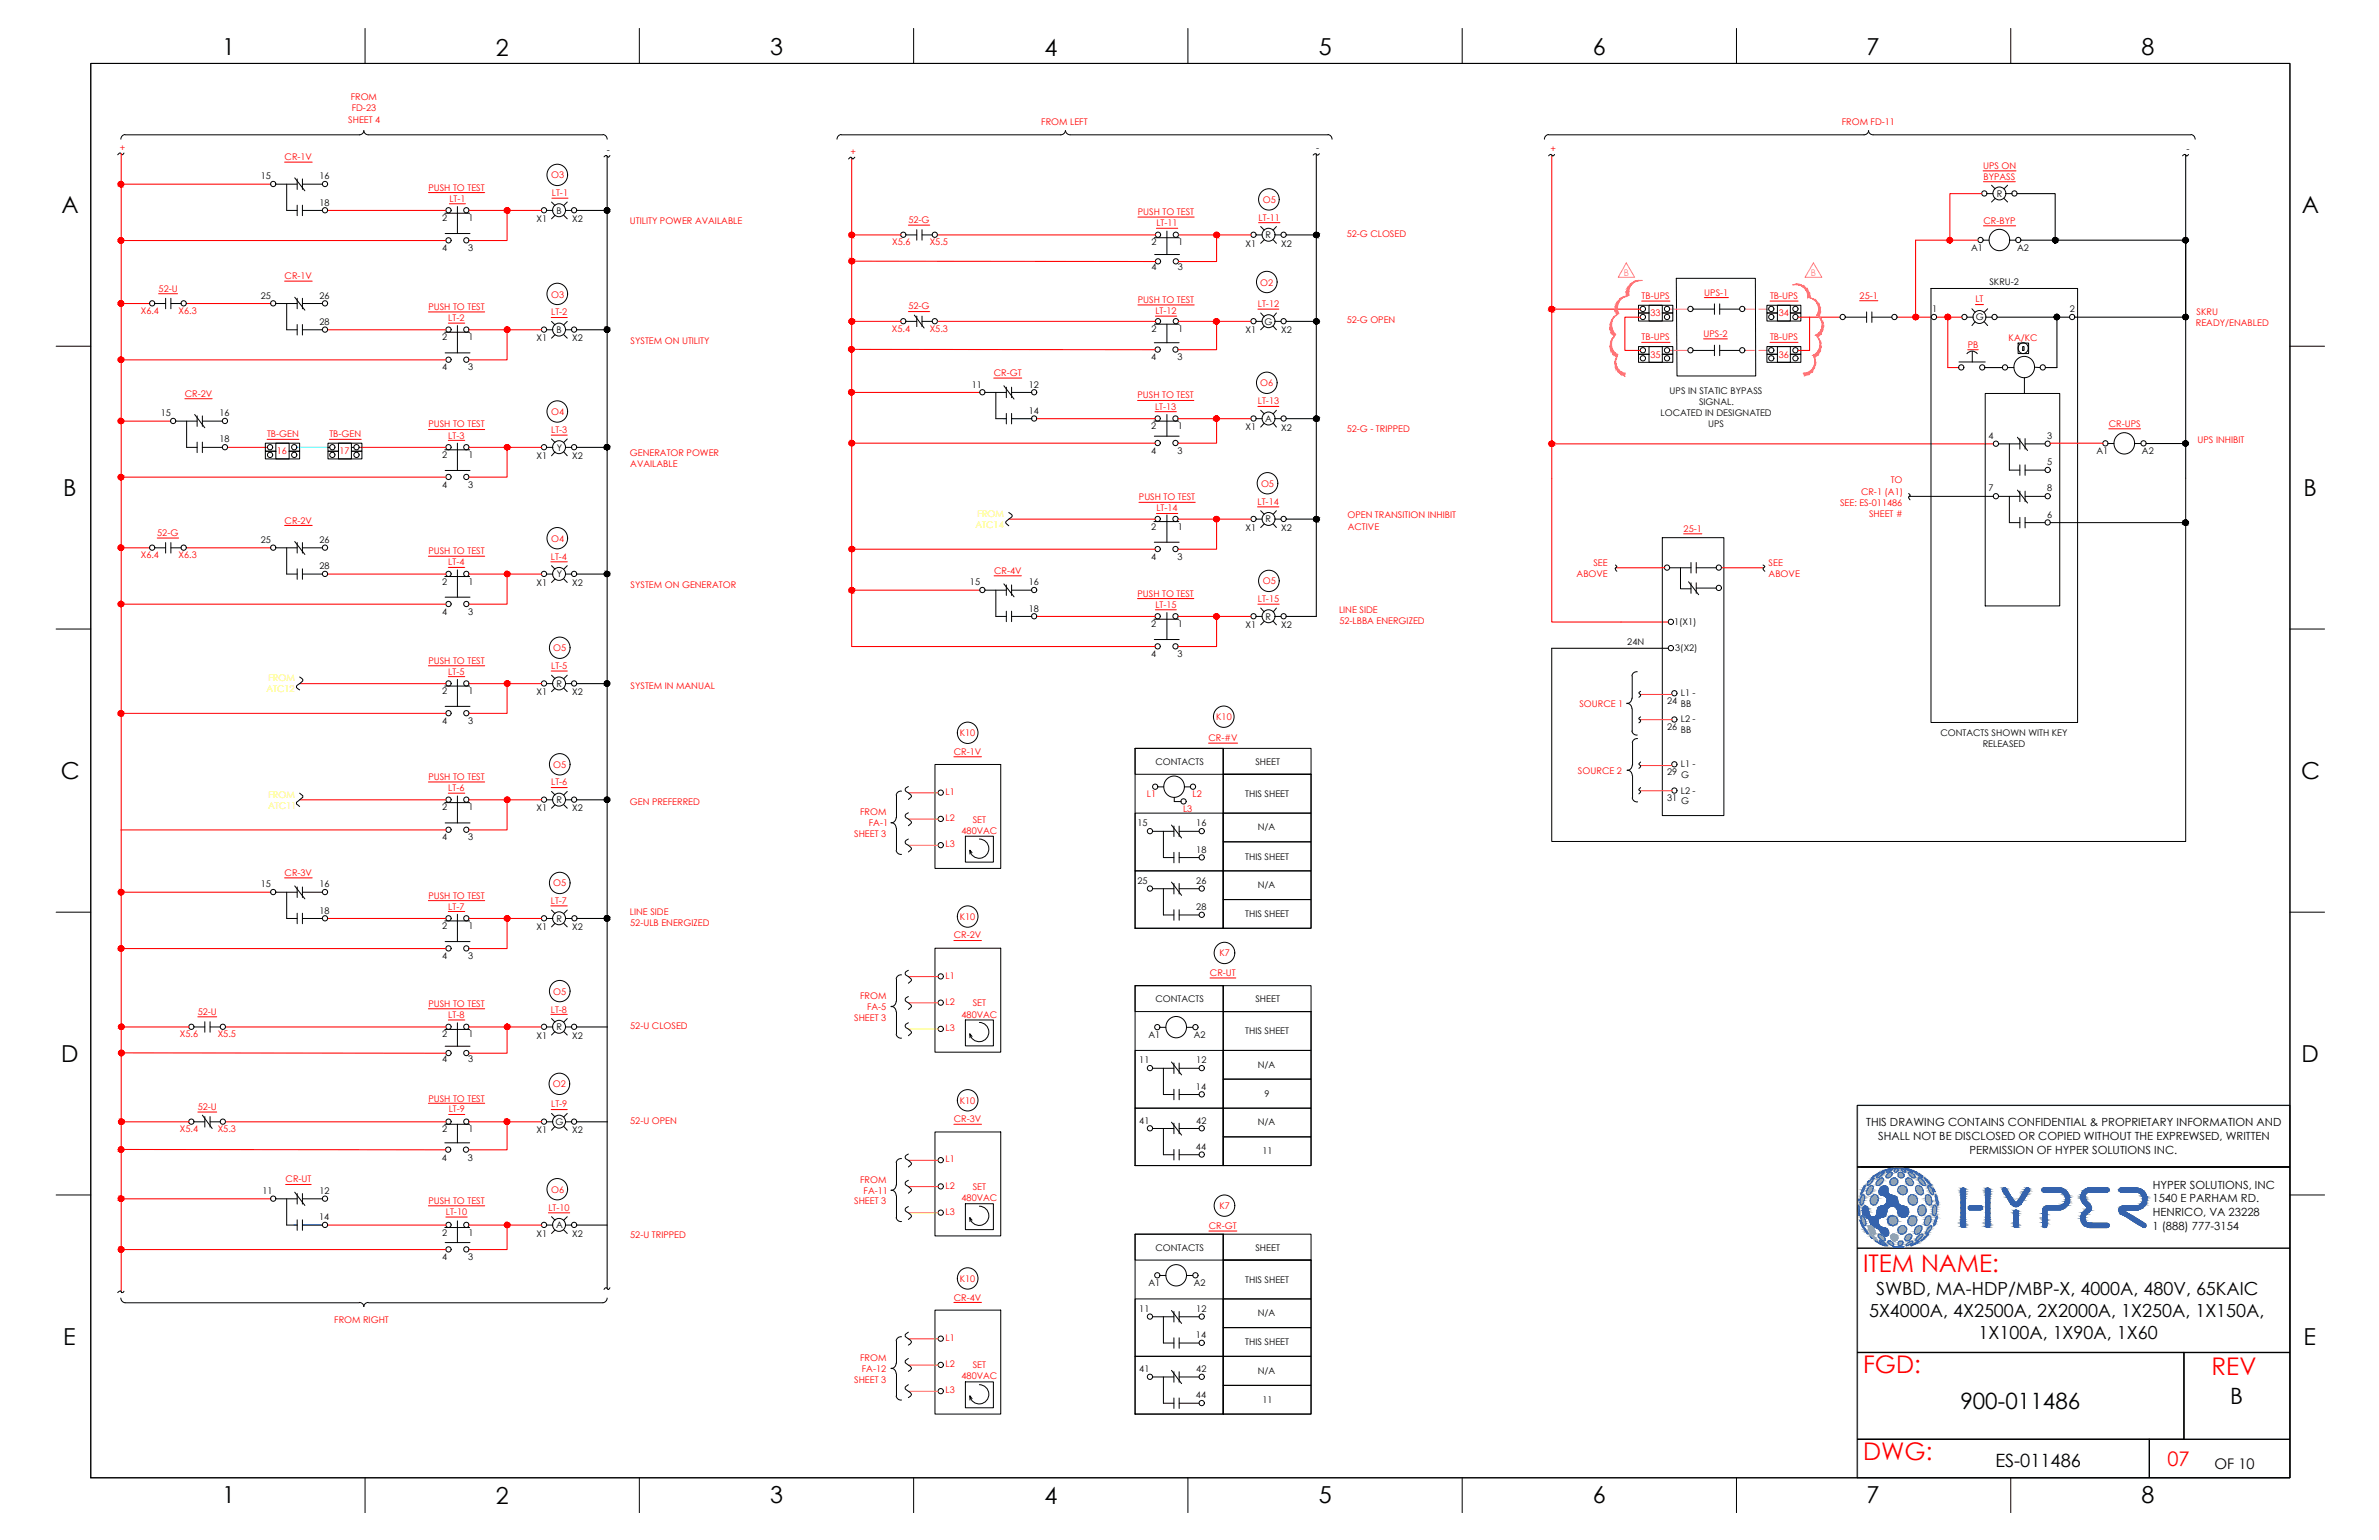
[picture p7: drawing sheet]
<svg xmlns="http://www.w3.org/2000/svg" width="432mm" height="279mm" viewBox="0 0 432 279" stroke-linecap="round" stroke-linejoin="round" font-family="sans-serif">
<defs><g id="words">
<g font-size="4.4" fill="#f00">
<text x="338.2" y="230.8">ITEM NAME:</text>
<text x="338.2" y="249.1">FGD:</text>
<text x="401.4" y="249.4">REV</text>
<text x="338.2" y="264.9">DWG:</text>
</g>
<g font-size="4.2">
<text x="40.4" y="10">1</text>
<text x="90" y="10.1">2</text>
<text x="139.8" y="10">3</text>
<text x="189.6" y="10.1">4</text>
<text x="239.4" y="10">5</text>
<text x="289.1" y="10">6</text>
<text x="338.8" y="10">7</text>
<text x="388.7" y="10">8</text>
<text x="11.1" y="38.7">A</text>
<text x="417.8" y="38.7">A</text>
<text x="11.5" y="90">B</text>
<text x="418.1" y="90">B</text>
<text x="11" y="141.3">C</text>
<text x="417.7" y="141.3">C</text>
<text x="11.1" y="192.7">D</text>
<text x="417.7" y="192.7">D</text>
<text x="11.5" y="244">E</text>
<text x="418.1" y="244">E</text>
<text x="40.4" y="272.7">1</text>
<text x="90" y="272.8">2</text>
<text x="139.8" y="272.7">3</text>
<text x="189.6" y="272.8">4</text>
<text x="239.4" y="272.7">5</text>
<text x="289.1" y="272.7">6</text>
<text x="338.8" y="272.7">7</text>
<text x="388.7" y="272.7">8</text>
</g>
<g font-size="4.1">
<text x="355.8" y="255.7">900-011486</text>
<text x="404.8" y="254.7">B</text>
</g>
<text font-size="3.6" fill="#f00" x="393.4" y="266">07</text>
<g font-size="3.3">
<text x="339.2" y="238.9">5X4000A, 4X2500A, 2X2000A, 1X250A, 1X150A,</text>
<text x="340.5" y="234.9">SWBD, MA-HDP/MBP-X, 4000A, 480V, 65KAIC</text>
<text x="359.1" y="242.9">1X100A, 1X90A, 1X60</text>
<text x="362.2" y="266.1">ES-011486</text>
</g>
<text font-size="2.7" x="401.9" y="266.5">OF 10</text>
<g font-size="2">
<text x="338.7" y="204.4">THIS DRAWING CONTAINS CONFIDENTIAL &amp; PROPRIETARY INFORMATION AND</text>
<text x="340.9" y="206.8">SHALL NOT BE DISCLOSED OR COPIED WITHOUT THE EXPREWSED, WRITTEN</text>
<text x="357.5" y="209.3">PERMISSION OF HYPER SOLUTIONS INC.</text>
<text x="390.7" y="215.7">HYPER SOLUTIONS, INC</text>
<text x="390.7" y="218.1">1540 E PARHAM RD.</text>
<text x="390.7" y="220.6">HENRICO, VA 23228</text>
<text x="390.7" y="223.2">1 (888) 777-3154</text>
</g>
<g font-size="1.7" fill="#f00">
<text x="63.2" y="22.2">SHEET 4</text>
<text x="63.7" y="18.2">FROM</text>
<text x="63.8" y="20.2">FD-23</text>
<text x="189" y="22.7">FROM LEFT</text>
<text x="334.3" y="22.7">FROM FD-11</text>
<text x="21.7" y="27.4">+</text>
<text x="51.7" y="29">CR-1V</text>
<text x="154.4" y="28.1">+</text>
<text x="281.4" y="27.6">+</text>
<text x="77.8" y="34.6">PUSH TO TEST</text>
<text x="100" y="32.3">O3</text>
<text x="100.2" y="35.6">LT-1</text>
<text x="359.9" y="30.6">UPS ON</text>
<text x="360" y="32.7">BYPASS</text>
<text x="81.6" y="36.6">LT-1</text>
<text x="114.3" y="40.7">UTILITY POWER AVAILABLE</text>
<text x="164.9" y="40.5">52-G</text>
<text x="206.5" y="39.1">PUSH TO TEST</text>
<text x="209.9" y="41">LT-11</text>
<text x="228.4" y="40">LT-11</text>
<text x="229.2" y="36.8">O5</text>
<text x="360" y="40.6">CR-BYP</text>
<text x="162" y="44.5">X5.6</text>
<text x="168.7" y="44.5">X5.5</text>
<text x="244.4" y="43">52-G CLOSED</text>
<text x="28.8" y="52.9">52-U</text>
<text x="51.7" y="50.7">CR-1V</text>
<text x="100" y="54">O3</text>
<text x="228.8" y="51.8">O2</text>
<text x="309.3" y="53.7">UPS-1</text>
<text x="25.6" y="57">X6.4</text>
<text x="32.4" y="57">X6.3</text>
<text x="77.8" y="56.2">PUSH TO TEST</text>
<text x="81.4" y="58.2">LT-2</text>
<text x="100" y="57.2">LT-2</text>
<text x="164.9" y="56.1">52-G</text>
<text x="206.5" y="54.9">PUSH TO TEST</text>
<text x="209.7" y="57">LT-12</text>
<text x="228.3" y="55.7">LT-12</text>
<text x="244.4" y="58.7">52-G OPEN</text>
<text x="298" y="54.2">TB-UPS</text>
<text x="299.6" y="57.4">33</text>
<text x="321.3" y="54.2">TB-UPS</text>
<text x="322.9" y="57.4">34</text>
<text x="337.5" y="54.2">25-1</text>
<text x="358.5" y="54.9">LT</text>
<text x="398.6" y="59.1">READY/ENABLED</text>
<text x="398.7" y="57.1">SKRU</text>
<text x="114.5" y="62.4">SYSTEM ON UTILITY</text>
<text x="161.9" y="60.2">X5.4</text>
<text x="168.7" y="60.2">X5.3</text>
<text x="298" y="61.7">TB-UPS</text>
<text x="299.6" y="64.9">35</text>
<text x="309.2" y="61.2">UPS-2</text>
<text x="321.3" y="61.7">TB-UPS</text>
<text x="322.9" y="64.9">36</text>
<text x="357.2" y="63.1">PB</text>
<text x="364.6" y="61.8">KA/KC</text>
<text x="33.6" y="72">CR-2V</text>
<text x="180.4" y="68.2">CR-GT</text>
<text x="228.8" y="70.1">O6</text>
<text x="77.8" y="77.5">PUSH TO TEST</text>
<text x="100" y="75.3">O4</text>
<text x="206.5" y="72.3">PUSH TO TEST</text>
<text x="209.6" y="74.3">LT-13</text>
<text x="228.3" y="73.4">LT-13</text>
<text x="382.7" y="77.4">CR-UPS</text>
<text x="48.5" y="79.3">TB-GEN</text>
<text x="50.3" y="82.4">16</text>
<text x="59.8" y="79.3">TB-GEN</text>
<text x="61.6" y="82.4">17</text>
<text x="81.4" y="79.6">LT-3</text>
<text x="100" y="78.6">LT-3</text>
<text x="114.3" y="82.7">GENERATOR POWER</text>
<text x="244.4" y="78.4">52-G - TRIPPED</text>
<text x="398.9" y="80.4">UPS INHIBIT</text>
<text x="114.4" y="84.7">AVAILABLE</text>
<text x="228.9" y="88.3">O5</text>
<text x="337.8" y="89.7">CR-1 (A1)</text>
<text x="343.2" y="87.7">TO</text>
<text x="51.7" y="95">CR-2V</text>
<text x="206.7" y="90.8">PUSH TO TEST</text>
<text x="209.9" y="92.8">LT-14</text>
<text x="228.2" y="91.6">LT-14</text>
<text x="244.6" y="94.1">OPEN TRANSITION INHIBIT</text>
<text x="334" y="91.8">SEE: ES-011486</text>
<text x="339.2" y="93.8">SHEET #</text>
<text x="25.6" y="101.3">X6.4</text>
<text x="28.5" y="97.2">52-G</text>
<text x="32.4" y="101.3">X6.3</text>
<text x="77.8" y="100.5">PUSH TO TEST</text>
<text x="100" y="101.6">LT-4</text>
<text x="100" y="98.3">O4</text>
<text x="244.6" y="96.1">ACTIVE</text>
<text x="305.6" y="96.5">25-1</text>
<text x="81.4" y="102.6">LT-4</text>
<text x="114.5" y="106.7">SYSTEM ON GENERATOR</text>
<text x="180.4" y="104.2">CR-4V</text>
<text x="229.2" y="106">O5</text>
<text x="286.2" y="104.7">ABOVE</text>
<text x="289.2" y="102.7">SEE</text>
<text x="321" y="102.7">SEE</text>
<text x="321" y="104.7">ABOVE</text>
<text x="206.5" y="108.3">PUSH TO TEST</text>
<text x="209.7" y="110.3">LT-15</text>
<text x="228.3" y="109.2">LT-15</text>
<text x="243" y="111.2">LINE SIDE</text>
<text x="243.1" y="113.2">52-LBBA ENERGIZED</text>
<text x="100.4" y="118.2">O5</text>
<text x="77.8" y="120.4">PUSH TO TEST</text>
<text x="81.4" y="122.4">LT-5</text>
<text x="100" y="121.4">LT-5</text>
<text x="114.5" y="124.9">SYSTEM IN MANUAL</text>
<text x="220.8" y="130.7">K10</text>
<text x="286.7" y="128.3">SOURCE 1</text>
<text x="173.1" y="136.9">CR-1V</text>
<text x="174.2" y="133.6">K10</text>
<text x="219.4" y="134.5">CR-#V</text>
<text x="77.8" y="141.5">PUSH TO TEST</text>
<text x="81.4" y="143.5">LT-6</text>
<text x="100" y="142.5">LT-6</text>
<text x="100.4" y="139.3">O5</text>
<text x="286.4" y="140.5">SOURCE 2</text>
<text x="114.3" y="146">GEN PREFERRED</text>
<text x="156.1" y="147.9">FROM</text>
<text x="157.7" y="149.9">FA-1</text>
<text x="171.6" y="144.2">L1</text>
<text x="171.6" y="149">L2</text>
<text x="176.6" y="149.2">SET</text>
<text x="208.2" y="144.7">L1</text>
<text x="214.7" y="147.3">L3</text>
<text x="216.4" y="144.7">L2</text>
<text x="155" y="151.9">SHEET 3</text>
<text x="171.6" y="153.7">L3</text>
<text x="174.5" y="151.3">480VAC</text>
<text x="51.7" y="158.9">CR-3V</text>
<text x="100.4" y="160.8">O5</text>
<text x="77.8" y="163">PUSH TO TEST</text>
<text x="81.4" y="165.1">LT-7</text>
<text x="100" y="164">LT-7</text>
<text x="114.3" y="166">LINE SIDE</text>
<text x="174.2" y="166.9">K10</text>
<text x="114.4" y="168">52-ULB ENERGIZED</text>
<text x="173.1" y="170.3">CR-2V</text>
<text x="221.3" y="173.5">K7</text>
<text x="171.6" y="177.6">L1</text>
<text x="219.6" y="177.1">CR-UT</text>
<text x="35.9" y="184.2">52-U</text>
<text x="77.8" y="182.7">PUSH TO TEST</text>
<text x="81.4" y="184.7">LT-8</text>
<text x="100" y="183.7">LT-8</text>
<text x="100.4" y="180.5">O5</text>
<text x="155" y="185.2">SHEET 3</text>
<text x="156.1" y="181.2">FROM</text>
<text x="157.4" y="183.2">FA-5</text>
<text x="171.6" y="182.3">L2</text>
<text x="174.5" y="184.6">480VAC</text>
<text x="176.6" y="182.6">SET</text>
<text x="32.7" y="188.2">X5.6</text>
<text x="39.5" y="188.2">X5.5</text>
<text x="114.4" y="186.7">52-U CLOSED</text>
<text x="171.6" y="187.1">L3</text>
<text x="100.4" y="197.2">O2</text>
<text x="35.9" y="201.4">52-U</text>
<text x="77.8" y="199.8">PUSH TO TEST</text>
<text x="81.4" y="201.8">LT-9</text>
<text x="100" y="200.9">LT-9</text>
<text x="114.4" y="203.9">52-U OPEN</text>
<text x="173.1" y="203.6">CR-3V</text>
<text x="174.2" y="200.2">K10</text>
<text x="32.7" y="205.4">X5.4</text>
<text x="39.5" y="205.4">X5.3</text>
<text x="51.8" y="214.5">CR-UT</text>
<text x="156.1" y="214.6">FROM</text>
<text x="171.6" y="210.9">L1</text>
<text x="171.6" y="215.7">L2</text>
<text x="176.6" y="215.9">SET</text>
<text x="77.8" y="218.4">PUSH TO TEST</text>
<text x="80.9" y="220.4">LT-10</text>
<text x="99.5" y="219.7">LT-10</text>
<text x="100" y="216.4">O6</text>
<text x="155" y="218.5">SHEET 3</text>
<text x="156.7" y="216.5">FA-11</text>
<text x="171.6" y="220.4">L3</text>
<text x="174.5" y="217.9">480VAC</text>
<text x="221.3" y="219.4">K7</text>
<text x="114.4" y="224.7">52-U TRIPPED</text>
<text x="219.4" y="223">CR-GT</text>
<text x="174.2" y="232.6">K10</text>
<text x="60.7" y="240">FROM RIGHT</text>
<text x="173.1" y="236">CR-4V</text>
<text x="171.6" y="243.2">L1</text>
<text x="155" y="250.9">SHEET 3</text>
<text x="156.1" y="246.9">FROM</text>
<text x="156.4" y="248.9">FA-12</text>
<text x="171.6" y="248">L2</text>
<text x="174.5" y="250.3">480VAC</text>
<text x="176.6" y="248.2">SET</text>
<text x="171.6" y="252.7">L3</text>
</g>
<g font-size="1.7">
<text x="110.1" y="27.8">-</text>
<text x="238.9" y="27.4">-</text>
<text x="396.8" y="27.6">-</text>
<text x="47.3" y="32.5">15</text>
<text x="58" y="32.5">16</text>
<text x="362.4" y="35.7">R</text>
<text x="58" y="37.3">18</text>
<text x="80.2" y="40.1">2</text>
<text x="85.1" y="40.1">1</text>
<text x="97.4" y="40.3">X1</text>
<text x="101" y="38.7">B</text>
<text x="103.9" y="40.3">X2</text>
<text x="80.2" y="45.5">4</text>
<text x="85" y="45.5">3</text>
<text x="209" y="44.5">2</text>
<text x="213.8" y="44.5">1</text>
<text x="226.1" y="44.8">X1</text>
<text x="229.7" y="43.2">R</text>
<text x="232.6" y="44.8">X2</text>
<text x="357.8" y="45.5">A1</text>
<text x="366.1" y="45.5">A2</text>
<text x="209" y="49">4</text>
<text x="213.8" y="49">3</text>
<text x="361.1" y="51.6">SKRU-2</text>
<text x="47.3" y="54.2">25</text>
<text x="58" y="54.2">26</text>
<text x="58" y="58.9">28</text>
<text x="229.5" y="58.9">G</text>
<text x="350.7" y="56.7">1</text>
<text x="358.6" y="58.1">G</text>
<text x="375.7" y="56.6">2</text>
<text x="80.2" y="61.7">2</text>
<text x="85.1" y="61.7">1</text>
<text x="97.4" y="61.9">X1</text>
<text x="101" y="60.4">B</text>
<text x="103.9" y="61.9">X2</text>
<text x="208.9" y="65.4">4</text>
<text x="209" y="60.3">2</text>
<text x="213.7" y="65.4">3</text>
<text x="213.8" y="60.2">1</text>
<text x="226.1" y="60.5">X1</text>
<text x="232.6" y="60.5">X2</text>
<text x="80.2" y="67.2">4</text>
<text x="85" y="67.2">3</text>
<text x="176.4" y="70.3">11</text>
<text x="186.7" y="70.3">12</text>
<text x="303.1" y="71.5">UPS IN STATIC BYPASS</text>
<text x="29.2" y="75.5">15</text>
<text x="39.8" y="75.5">16</text>
<text x="186.7" y="75.1">14</text>
<text x="208.9" y="77.9">2</text>
<text x="213.8" y="77.9">1</text>
<text x="229.6" y="76.5">A</text>
<text x="301.4" y="75.5">LOCATED IN DESIGNATED</text>
<text x="308.4" y="73.5">SIGNAL.</text>
<text x="310" y="77.5">UPS</text>
<text x="39.8" y="80.3">18</text>
<text x="80.2" y="83.1">2</text>
<text x="85.1" y="83.1">1</text>
<text x="97.4" y="83.3">X1</text>
<text x="101.1" y="81.7">Y</text>
<text x="103.9" y="83.3">X2</text>
<text x="208.9" y="82.3">4</text>
<text x="213.7" y="82.3">3</text>
<text x="226.1" y="78.1">X1</text>
<text x="232.6" y="78.1">X2</text>
<text x="360.9" y="79.6">4</text>
<text x="371.6" y="79.6">3</text>
<text x="380.5" y="82.4">A1</text>
<text x="388.8" y="82.4">A2</text>
<text x="80.2" y="88.5">4</text>
<text x="85" y="88.5">3</text>
<text x="360.9" y="89.2">7</text>
<text x="371.6" y="84.3">5</text>
<text x="371.6" y="89.2">8</text>
<text x="229.7" y="94.8">R</text>
<text x="371.6" y="93.9">6</text>
<text x="47.3" y="98.5">25</text>
<text x="58" y="98.5">26</text>
<text x="208.9" y="96.1">2</text>
<text x="208.9" y="101.6">4</text>
<text x="213.7" y="101.6">3</text>
<text x="213.8" y="96.1">1</text>
<text x="226.1" y="96.3">X1</text>
<text x="232.6" y="96.3">X2</text>
<text x="58" y="103.3">28</text>
<text x="80.2" y="106.1">2</text>
<text x="85.1" y="106.1">1</text>
<text x="97.4" y="106.2">X1</text>
<text x="101.1" y="104.7">Y</text>
<text x="103.9" y="106.2">X2</text>
<text x="176.1" y="106.2">15</text>
<text x="186.7" y="106.2">16</text>
<text x="80.2" y="111.5">4</text>
<text x="85" y="111.5">3</text>
<text x="186.7" y="110.9">18</text>
<text x="208.9" y="113.8">2</text>
<text x="213.8" y="113.7">1</text>
<text x="226.1" y="113.9">X1</text>
<text x="229.7" y="112.5">R</text>
<text x="232.6" y="114">X2</text>
<text x="303.9" y="113.4">1(X1)</text>
<text x="208.9" y="119.2">4</text>
<text x="213.7" y="119.2">3</text>
<text x="295.4" y="117.1">24N</text>
<text x="304.1" y="118.1">3(X2)</text>
<text x="80.2" y="125.9">2</text>
<text x="85.1" y="125.9">1</text>
<text x="101" y="124.6">R</text>
<text x="80.2" y="131.4">4</text>
<text x="85" y="131.3">3</text>
<text x="97.4" y="126.1">X1</text>
<text x="103.9" y="126.1">X2</text>
<text x="302.6" y="127.8">24</text>
<text x="305.1" y="126.3">L1 -</text>
<text x="305.1" y="128.3">BB</text>
<text x="305.1" y="131.1">L2 -</text>
<text x="302.6" y="132.5">26</text>
<text x="305.1" y="133">BB</text>
<text x="352.2" y="133.6">CONTACTS SHOWN WITH KEY</text>
<text x="359.9" y="135.5">RELEASED</text>
<text x="209.7" y="138.8">CONTACTS</text>
<text x="227.9" y="138.8">SHEET</text>
<text x="302.6" y="140.6">29</text>
<text x="305.1" y="139.2">L1 -</text>
<text x="305.1" y="144">L2 -</text>
<text x="305.1" y="141.2">G</text>
<text x="80.2" y="147">2</text>
<text x="85.1" y="147">1</text>
<text x="97.4" y="147.2">X1</text>
<text x="101" y="145.7">R</text>
<text x="103.9" y="147.2">X2</text>
<text x="206.5" y="149.9">15</text>
<text x="217.1" y="149.9">16</text>
<text x="226" y="144.6">THIS SHEET</text>
<text x="302.6" y="145.4">31</text>
<text x="305.1" y="145.9">G</text>
<text x="80.2" y="152.5">4</text>
<text x="85" y="152.5">3</text>
<text x="217.1" y="154.7">18</text>
<text x="226" y="156">THIS SHEET</text>
<text x="228.3" y="150.6">N/A</text>
<text x="47.3" y="161">15</text>
<text x="58" y="161">16</text>
<text x="206.5" y="160.4">25</text>
<text x="217.1" y="160.4">26</text>
<text x="228.3" y="161.1">N/A</text>
<text x="58" y="165.7">18</text>
<text x="101" y="167.2">R</text>
<text x="217.1" y="165.1">28</text>
<text x="226" y="166.4">THIS SHEET</text>
<text x="80.2" y="168.5">2</text>
<text x="85.1" y="168.5">1</text>
<text x="97.4" y="168.7">X1</text>
<text x="103.9" y="168.7">X2</text>
<text x="80.2" y="174">4</text>
<text x="85" y="174">3</text>
<text x="209.7" y="181.8">CONTACTS</text>
<text x="227.9" y="181.8">SHEET</text>
<text x="80.2" y="188.2">2</text>
<text x="85.1" y="188.2">1</text>
<text x="97.4" y="188.4">X1</text>
<text x="101" y="186.9">R</text>
<text x="103.9" y="188.4">X2</text>
<text x="208.4" y="188.3">A1</text>
<text x="216.7" y="188.3">A2</text>
<text x="226" y="187.7">THIS SHEET</text>
<text x="80.2" y="192.7">4</text>
<text x="85" y="192.7">3</text>
<text x="206.8" y="192.9">11</text>
<text x="217.1" y="197.7">14</text>
<text x="217.1" y="192.9">12</text>
<text x="228.3" y="193.7">N/A</text>
<text x="206.8" y="203.8">41</text>
<text x="217.1" y="203.8">42</text>
<text x="229.5" y="199">9</text>
<text x="80.2" y="205.4">2</text>
<text x="85.1" y="205.4">1</text>
<text x="97.4" y="205.6">X1</text>
<text x="100.8" y="204.1">G</text>
<text x="103.9" y="205.6">X2</text>
<text x="217.1" y="208.6">44</text>
<text x="228.3" y="204.2">N/A</text>
<text x="229.1" y="209.4">11</text>
<text x="80.2" y="210.6">4</text>
<text x="84.9" y="210.6">3</text>
<text x="47.7" y="216.6">11</text>
<text x="57.9" y="221.4">14</text>
<text x="58" y="216.6">12</text>
<text x="80.2" y="224.2">2</text>
<text x="85.1" y="224.2">1</text>
<text x="97.4" y="224.4">X1</text>
<text x="100.9" y="222.8">A</text>
<text x="103.9" y="224.4">X2</text>
<text x="209.7" y="226.9">CONTACTS</text>
<text x="227.9" y="226.9">SHEET</text>
<text x="80.2" y="228.6">4</text>
<text x="85" y="228.6">3</text>
<text x="208.4" y="233.3">A1</text>
<text x="216.7" y="233.4">A2</text>
<text x="226" y="232.7">THIS SHEET</text>
<text x="206.8" y="238">11</text>
<text x="217.1" y="238">12</text>
<text x="228.3" y="238.8">N/A</text>
<text x="217.1" y="242.8">14</text>
<text x="226" y="244.1">THIS SHEET</text>
<text x="206.8" y="248.9">41</text>
<text x="217.1" y="248.9">42</text>
<text x="228.3" y="249.3">N/A</text>
<text x="217.1" y="253.7">44</text>
<text x="229.1" y="254.5">11</text>
</g>
<g font-size="1.7" fill="#f0f">
<text x="294.7" y="50.1">B</text>
<text x="328.7" y="50.1">B</text>
</g>
<g font-size="1.7" fill="#ff0">
<text x="177.1" y="95.8">ATC14</text>
<text x="177.4" y="93.8">FROM</text>
<text x="48.4" y="125.6">ATC12</text>
<text x="48.7" y="123.6">FROM</text>
<text x="48.7" y="146.7">ATC11</text>
<text x="48.7" y="144.7">FROM</text>
</g>
</g></defs>
<!-- layer: GRID -->
<path d="M415.6 200.5h-78.5v67.5" fill="none" stroke="#6ec1dd" stroke-width=".25"/>
<!-- layer: WIRE - 24+_RED -->
<g fill="none" stroke="#f00" stroke-width=".19">
<path d="M21.9 33.4h27.3M22 27.9v206.4M59.5 38.2h21.4M85.1 38.2h13.2M92 38.2v5.4h-6.9M154.6 28.7v88.6h55.1M281.7 28.1v84.8h21.1M359.7 35.1h-5.8v8.5M21.9 43.6h59M21.9 55.1h5.3M33.9 55.1h15.3M59.5 59.8h21.4"/>
<path d="M85.1 59.8h13.2M92 59.8v5.5h-6.9M154.6 42.6h8.9M154.6 58.3h8.9M154.6 47.4h55.2M170.2 42.6h39.6M170.2 58.3h39.6M213.9 42.6h13.1M213.9 58.3h13.1M220.8 42.6v4.8h-6.9M220.8 58.8v4.7h-6.9M281.7 56.1h16.1"/>
<path d="M297.8 57.5h-2.9v6.1h2.9M326.4 57.5h7.6M328.5 57.5v6.1h-2.1M344.3 57.5h6.2M351.5 57.5h4.6M353.5 57v9.7h2.1M359 43.6h-11.3v14.4M21.9 65.3h59M21.9 76.4h9.1M154.5 71.2h23.4M154.5 63.4l55.2 .1M188.2 76h21.5"/>
<path d="M213.9 76h13.1M220.8 76v4.4h-6.9M21.9 86.6h59M21.9 99.4h5.3M33.9 99.4h15.3M41.4 81.2h7.1M65.2 81.2h15.7M85.1 81.2h13.2M92 81.2v5.4h-6.9M154.6 80.4h55.1M154.6 99.6h55.1M183.1 94.2h26.6"/>
<path d="M213.9 94.2h13.1M220.8 94.2v5.4h-6.9M281.7 80.5h80.2M372.1 80.4h9.6M21.9 109.6h59M59.5 104.2h21.4M85.1 104.2h13.2M92 104.2v5.4h-6.9M154.6 107.1h23.3M188.2 111.8h21.5M213.9 111.8h13.1M220.8 111.8v5.5h-6.9"/>
<path d="M293.3 103h8.9M312.5 103h7.6M21.9 129.4h59M54.4 124h26.5M85.1 124h13.2M92 124v5.4h-6.9M21.9 150.6h59M54.4 145.1h26.5M85.1 145.1h13.2M92 145.1v5.5h-6.9M22 161.9h27.2M22 172.1h58.9"/>
<path d="M59.5 166.6h21.4M85.1 166.6h13.2M92 166.6v5.5h-6.9M22.1 186.3h12.2M22.1 191l58.8 .1M41 186.3h39.9M85.1 186.3h13.2M92 186.3v4.8h-6.9M22 217.5h27.2M22 208.5l58.9 .1M22.1 203.5h12.2M41 203.5h39.9"/>
<path d="M85.1 203.5h13.2M92 204v4.6h-6.9M22 226.7h58.9M59.5 222.3h21.4M85.1 222.3h13.2M92 222.3v4.4h-6.9"/>
<circle cx="21.9" cy="33.4" r=".48"/>
<circle cx="92" cy="38.1" r=".48"/>
<circle cx="21.9" cy="55" r=".48"/>
<circle cx="21.9" cy="43.6" r=".48"/>
<circle cx="92" cy="59.8" r=".48"/>
<circle cx="154.6" cy="42.6" r=".48"/>
<circle cx="154.6" cy="58.3" r=".48"/>
<circle cx="154.6" cy="47.4" r=".48"/>
<circle cx="220.8" cy="58.3" r=".48"/>
<circle cx="220.8" cy="42.6" r=".48"/>
<circle cx="281.6" cy="56.1" r=".48"/>
<circle cx="347.7" cy="57.5" r=".48"/>
<circle cx="353.5" cy="57.5" r=".48"/>
<circle cx="353.9" cy="43.5" r=".48"/>
<circle cx="21.9" cy="76.4" r=".48"/>
<circle cx="21.9" cy="65.3" r=".48"/>
<circle cx="154.5" cy="63.4" r=".48"/>
<circle cx="154.5" cy="71.2" r=".48"/>
<circle cx="220.8" cy="75.9" r=".48"/>
<circle cx="21.9" cy="86.5" r=".48"/>
<circle cx="21.9" cy="99.4" r=".48"/>
<circle cx="92" cy="81.1" r=".48"/>
<circle cx="154.6" cy="80.4" r=".48"/>
<circle cx="154.6" cy="99.6" r=".48"/>
<circle cx="220.8" cy="94.2" r=".48"/>
<circle cx="281.6" cy="80.5" r=".48"/>
<circle cx="21.9" cy="109.6" r=".48"/>
<circle cx="92" cy="104.1" r=".48"/>
<circle cx="154.6" cy="107" r=".48"/>
<circle cx="220.8" cy="111.8" r=".48"/>
<circle cx="21.9" cy="129.4" r=".48"/>
<circle cx="92" cy="124" r=".48"/>
<circle cx="92" cy="145.1" r=".48"/>
<circle cx="22" cy="172.1" r=".48"/>
<circle cx="22" cy="161.8" r=".48"/>
<circle cx="92" cy="166.6" r=".48"/>
<circle cx="22" cy="186.3" r=".48"/>
<circle cx="22" cy="191" r=".48"/>
<circle cx="92" cy="186.3" r=".48"/>
<circle cx="22" cy="217.5" r=".48"/>
<circle cx="22" cy="208.5" r=".48"/>
<circle cx="22" cy="203.5" r=".48"/>
<circle cx="92" cy="203.5" r=".48"/>
<circle cx="22" cy="226.7" r=".48"/>
<circle cx="92" cy="222.2" r=".48"/>
</g>
<!-- layer: WIRE - 24-_BLK -->
<g fill="none" stroke="#000" stroke-width=".19">
<path d="M104.7 38.2h5.5M110.2 28.3v205.5M238.9 28v83.8h-5.4M366.2 35.1h6.8v8.5M396.7 28.1v58.7M104.7 59.8h5.5M233.5 42.6h5.4M233.5 58.3h5.4M362.5 57.5h13.1M366.9 43.6h29.8M373.3 57.5v9.2h-2.1M376.6 57.5h20.1"/>
<path d="M233.5 76h5.4M360.3 66.7h3.2M104.7 81.2h5.5M233.5 94.2h5.4M389.5 80.5h7.2M104.7 104.2h5.5M281.7 117.6h21.1M104.7 124h5.5M104.7 145.1h5.5M104.7 166.6h5.5M104.7 186.3h5.6M104.7 203.5h5.6"/>
<path d="M104.7 222.3h5.5"/>
<circle cx="110.2" cy="38.1" r=".48"/>
<circle cx="110.2" cy="59.8" r=".48"/>
<circle cx="238.9" cy="58.3" r=".48"/>
<circle cx="238.9" cy="42.6" r=".48"/>
<circle cx="373" cy="43.5" r=".48"/>
<circle cx="373.3" cy="57.5" r=".48"/>
<circle cx="396.7" cy="43.5" r=".48"/>
<circle cx="396.7" cy="57.5" r=".48"/>
<circle cx="238.9" cy="75.9" r=".48"/>
<circle cx="110.2" cy="81.1" r=".48"/>
<circle cx="238.9" cy="94.2" r=".48"/>
<circle cx="396.7" cy="80.4" r=".48"/>
<circle cx="396.7" cy="94.8" r=".48"/>
<circle cx="110.2" cy="104.1" r=".48"/>
<circle cx="110.2" cy="124" r=".48"/>
<circle cx="110.2" cy="145.1" r=".48"/>
<circle cx="110.2" cy="166.6" r=".48"/>
</g>
<!-- layer: 0 -->
<g fill="none" stroke="#000" stroke-width=".18">
<path d="M16.5 11.5h399.1v256.6h-399.1zM66.3 5.2v6.3M116 5.2v6.3M165.8 5.2v6.3M215.6 5.2v6.3M265.4 5.2v6.3M315.2 5.2v6.3M365 5.2v6.3M22.5 27.8l-.3 .3-.3-.3h-.2l-.3 .3M22.7 24.4a.86 .86 0 0 0-.8 .9M22.7 24.5h42.5M50.1 33.4h3.8"/>
<path d="M52 33.4v4.8h1.9M53.5 32.3l1.8 2.3M53.9 32.5v1.9M53.9 37.2v1.9M54.9 38.2h3.6M54.9 33.4h3.6M54.9 32.5v1.9M54.9 37.2v1.9M66 23.7a.86 .86 0 0 0 .9 .8h42.5M66.1 23.7a.86 .86 0 0 1-.9 .8M80.7 38.7h4.5M83 37.5v4.9"/>
<path d="M99.3 38.2h1.1M100.1 36.7l.6 .6M100.7 39.1l-.6 .6M102.3 39.1l.7 .6M102.7 38.2h1.1M103 36.7l-.7 .6M109.4 24.4a.86 .86 0 0 1 .8 .9M110.7 28.2l-.2 .3-.4-.3-.5 .3M152.7 24.4a.86 .86 0 0 0-.8 .9M152.7 24.5h39.9M155.2 28.5l-.4 .3-.5-.3-.3 .3M239.5 27.9l-.3 .2-.4-.2-.5 .2"/>
<path d="M241 24.4a.86 .86 0 0 1 .8 .9M241.1 24.5h-46.9a.88 .88 0 0 1-.8-.8 .86 .86 0 0 1-.9 .8M281.1 24.4a.86 .86 0 0 0-.8 .9M281.1 24.5h57.3M282.2 28l-.4 .3-.3-.3-.4 .3M339.1 23.7a.86 .86 0 0 0 .9 .8M339.2 23.7a.86 .86 0 0 1-.9 .8M340 24.5h57.7M360.6 35.1h1.1M361.5 33.6l.6 .6M362.1 36l-.6 .7M363.8 36l.6 .7"/>
<path d="M364.1 35.1h1.1M364.4 33.6l-.6 .6M397.2 28l-.3 .3-.3-.3-.5 .3M397.7 24.4a.86 .86 0 0 1 .7 .9M28.2 55.1h1.9M30.1 54.1v1.9M31 55.1h1.9M31 54.1v1.9M50.1 55.1h3.8M52 55.1v4.7h1.9M53.5 53.9l1.8 2.4M53.9 54.1v1.9"/>
<path d="M53.9 58.9v1.9M54.9 59.8h3.6M54.9 55.1h3.6M54.9 54.1v1.9M54.9 58.9v1.9M80.8 42.4h4.5M83 59.1v4.9M99.3 59.8h1.1M100.1 58.3l.6 .6M102.7 59.8h1.1M103 58.3l-.7 .6M164.5 42.6h1.9"/>
<path d="M164.5 58.3h1.9M166 57.2l1.7 2.3M166.4 41.7v1.9M166.4 57.4v1.9M167.4 42.6h1.9M167.4 58.3h1.9M167.4 41.7v1.9M167.4 57.4v1.9M209.5 43.1h4.5M209.5 58.8h4.5M209.6 46.2h4.5M211.8 41.9v4.3"/>
<path d="M211.8 58.8v3.4M228 42.6h1.1M228 58.3h1.1M228.8 41.1l.7 .6M228.8 56.8l.7 .7M229.5 43.5l-.7 .6M229.5 59.2l-.7 .6M231.1 43.5l.6 .6M231.1 59.2l.6 .6M231.4 42.6h1.1M231.4 58.3h1.1M231.7 41.1l-.6 .6"/>
<path d="M231.7 56.8l-.6 .7M299.3 56.8h-1.9v-1.4h6.2v1.4h-1.9M299.3 56.8v-1.4h2.4v1.4M299.3 56.8h-1.9v1.4h6.2v-1.4h-1.9M299.3 56.8v1.4h2.4v-1.4M304.3 50.5h14.3l.1 17.7h-14.3zM307.3 56.1h3.9M311.2 55.1v1.9M312.1 56.1h3.7M312.1 55.1v1.9M322.6 56.8h-1.9v-1.4h6.2v1.4h-1.9M322.6 56.8v-1.4h2.4v1.4"/>
<path d="M322.6 56.8h-1.9v1.4h6.2v-1.4h-1.9M322.6 56.8v1.4h2.4v-1.4M335 57.5h3.8M338.8 56.6v1.9M339.8 57.5h3.6M339.8 56.6v1.9M357.1 57.5h1.1M357.9 56l.6 .7M358.5 58.4l-.6 .7M359.9 43.6h1.1M360.1 58.4l.7 .7M360.5 57.5h1.1"/>
<path d="M360.8 56l-.7 .7M364.8 43.6h1.1M10.2 62.8h6.3M32 76.4h3.8M33.9 76.4v4.8h1.9M35.3 75.2l1.9 2.4M35.8 75.5v1.9M36.7 76.4h3.7M36.7 75.5v1.9M80.7 60.3h4.5M80.8 64h4.5M100.1 79.6l.6 .7"/>
<path d="M100.7 60.7l-.6 .7M102.3 60.7l.7 .7M103 79.6l-.7 .7M178.8 71.2h3.9M180.7 71.2v4.8h2M182.2 70l1.9 2.4M182.7 70.2v2M182.7 75v1.9M183.6 76h3.7M183.6 71.2h3.7M183.6 70.2v2M183.6 75v1.9"/>
<path d="M209.5 76.4h4.5M209.5 79.1h4.5M209.5 62.2h4.5M211.8 75.2v3.9M228 76h1.1M228.8 74.4l.7 .7M229.5 76.8l-.7 .7M231.1 76.8l.6 .7M231.4 76h1.1M231.7 74.4l-.6 .7M299.3 64.3h-1.9v-1.4h6.2v1.4h-1.9M299.3 64.3v-1.4h2.4v1.4"/>
<path d="M299.3 64.3h-1.9v1.4h6.2v-1.4h-1.9M299.3 64.3v1.4h2.4v-1.4M307.3 63.6h3.9M311.2 62.6v1.9M312.1 62.6v1.9M312.1 63.6h3.7M322.6 64.3h-1.9v-1.4h6.2v1.4h-1.9M322.6 64.3v-1.4h2.4v1.4M322.6 64.3h-1.9v1.4h6.2v-1.4h-1.9M322.6 64.3v1.4h2.4v-1.4M355.6 65.7h4.7M357 64.2a1.17 1.17 0 0 1 1.9 0"/>
<path d="M358 63.8v1.9M360.3 71.4h13.6v38.5h-13.6zM366.2 79.3l1.8 2.4M366.3 62.2h1.9v1.9h-1.9zM366.6 79.6v1.9M367.1 62.9h.3v.7h-.3zM367.4 68.5v2.9M367.6 79.6v1.9M415.6 62.8h6.3M28.2 99.4h1.9M30.1 98.4v1.9M31 98.4v1.9"/>
<path d="M31 99.4h1.9M35.8 80.2v1.9M36.7 81.2h3.7M36.7 80.2v1.9M50.1 81.9h-1.9v-1.5h6.2v1.5h-1.9M50.1 81.9v-1.5h2.4v1.5M50.1 81.9h-1.9v1.4h6.2v-1.4h-1.9M50.1 81.9v1.4h2.4v-1.4M50.1 99.4h3.8M52 99.4v4.8h1.9M53.5 98.2l1.8 2.4M53.9 98.4v1.9"/>
<path d="M54.9 99.4h3.6M54.9 98.4v1.9M61.4 81.9h-1.9v-1.5h6.2v1.5h-1.9M61.4 81.9v-1.5h2.4v1.5M61.4 81.9h-1.9v1.4h6.2v-1.4h-1.9M61.4 81.9v1.4h2.4v-1.4M80.7 81.6h4.5M80.8 85.4h4.5M83 80.4v5M99.3 81.2h1.1M100.7 82l-.6 .7M102.3 82l.7 .7"/>
<path d="M102.7 81.2h1.1M183.1 93l.6 .6-1.2 1.2 .6 .6M209.5 94.6h4.5M209.5 98.4h4.5M211.8 93.4v5M228 94.2h1.1M228.8 92.7l.7 .6M229.5 95.1l-.7 .6M231.1 95.1l.6 .6M231.4 94.2h1.1M231.7 92.7l-.6 .6M301.7 97.6h11.2v50.4h-11.2z"/>
<path d="M346.4 89.5l.3 .4-.3 .3 .3 .5M346.5 90.1h15.4M362.8 80.5h3.8M362.8 90.1h3.8M364.7 80.5v4.8h1.9M364.7 90.1v4.7h1.9M366.2 88.9l1.8 2.4M366.6 84.3v1.9M366.6 89.1v1.9M366.6 93.9v1.9M367.6 80.5h3.6M367.6 84.3v1.9"/>
<path d="M367.6 89.1v1.9M367.6 93.9v1.9M367.6 85.3h3.6M367.6 90.1h3.6M367.6 94.8h3.6M372.1 94.8h24.6M382.7 80.5h1M387.5 80.5h1.1M396.7 86.8v65.9h-115v-35.1M10.2 114.1h6.3M53.9 103.2v1.9M54.9 104.2h3.6"/>
<path d="M54.9 103.2v1.9M80.7 104.6h4.5M80.8 108.3h4.5M83 103.4v4.9M99.3 104.2h1.1M100.1 102.6l.6 .7M100.7 105l-.6 .7M102.3 105l.7 .7M102.7 104.2h1.1M103 102.6l-.7 .7M178.8 107.1h3.9M180.7 107.1v4.7h2"/>
<path d="M182.2 105.9l1.9 2.4M182.7 106.1v1.9M182.7 110.9v1.9M183.6 106.1v1.9M183.6 110.9v1.9M183.6 111.8h3.7M183.6 107.1h3.7M209.5 112.3h4.5M209.5 116h4.5M211.8 111.1v4.9M228 111.8h1.1M228.8 110.3l.7 .7"/>
<path d="M229.5 112.7l-.7 .7M231.1 112.7l.6 .7M231.4 111.8h1.1M231.7 110.3l-.6 .7M293.2 102.5l.3 .4-.4 .2 .4 .5M303.1 103h3.8M305 103v3.8h1.9M306.5 105.6l1.8 2.3M306.9 102.1v1.9M306.9 105.7v1.9M307.9 103h3.7M307.9 102.1v1.9"/>
<path d="M307.9 105.7v1.9M307.9 106.7h3.7M320 102.5l.3 .3-.3 .3 .3 .5M415.6 114.1h6.3M54.4 122.8l.6 .5v.2l-1.2 1v.2l.6 .5M80.7 124.5h4.5M80.8 128.2h4.5M83 123.3v4.9M99.3 124h1.1M100.1 122.5l.6 .6M100.7 124.9l-.6 .6M102.3 124.9l.7 .6"/>
<path d="M102.7 124h1.1M103 122.5l-.7 .6M295.3 127.6a.95 .95 0 0 1 .9 1M295.3 139.7a.95 .95 0 0 1 1 1M296.2 126.7a.95 .95 0 0 1-.9 .9M296.2 132.6a.86 .86 0 0 0 1 .8M296.3 138.8a.95 .95 0 0 1-1 1M296.3 122.6v4.1M296.3 128.6v4.1M296.3 134.8v4M297.2 121.9a.86 .86 0 0 0-1 .7M297.2 134a.86 .86 0 0 0-.9 .7"/>
<path d="M297.8 125.4l-.3 .3 .3 .4-.3 .4M297.8 130.1l-.3 .2 .3 .4-.3 .4M297.8 138.3l-.3 .3 .3 .4-.3 .4M54.4 143.9l.6 .4v.4l-1.2 .9v.3l.6 .4M80.7 145.6h4.5M80.8 149.3h4.5M83 144.4v4.9M99.3 145.1h1.1M100.1 143.6l.6 .6M100.7 146l-.6 .6M102.3 146l.7 .6M102.7 145.1h1.1"/>
<path d="M103 143.6l-.7 .6M161.7 149.2a.95 .95 0 0 1 1 1M162.7 148.3a.95 .95 0 0 1-1 1M162.7 154.3a.86 .86 0 0 0 .9 .7M162.7 144.3v4.1M162.7 150.3v4M163.6 143.5a.86 .86 0 0 0-.9 .8M164.9 142.7l-.6 .4 .1 .5a1.1 1.1 0 0 1 1 1l-.5 .4M164.9 147.5l-.6 .4 .1 .5a1.1 1.1 0 0 1 1 1l-.5 .4M164.9 152.2l-.6 .5 .1 .4a1.1 1.1 0 0 1 1 1l-.5 .5M209.3 150.8h3.8M210.1 142.8h1.1"/>
<path d="M211.2 150.8v4.8h1.9M212.6 149.7l1.9 2.3M213.1 149.9v1.9M213.1 154.6v1.9M213.1 145.4h1.3M214 149.9v1.9M214 154.6v1.9M214 150.8h3.6M214 155.6h3.6M215 142.8h1.1M296.3 144.8a.86 .86 0 0 0 .9 .7M296.3 140.7v4"/>
<path d="M297.8 142.9l-.3 .3 .3 .4-.3 .4M10.2 165.5h6.3M50.1 161.9h3.8M52 161.9v4.7h1.9M53.5 160.7l1.8 2.4M53.9 160.9v1.9M53.9 165.7v1.9M54.9 160.9v1.9M54.9 165.7v1.9M54.9 166.6h3.6M54.9 161.9h3.6M80.7 167.1h4.5"/>
<path d="M80.8 170.8h4.5M83 165.9v4.9M99.3 166.6h1.1M100.1 165.1l.6 .6M100.7 167.5l-.6 .7M102.3 167.5l.7 .7M102.7 166.6h1.1M103 165.1l-.7 .6M162.7 177.6v4.1M163.6 176.9a.86 .86 0 0 0-.9 .7M164.9 176l-.6 .5 .1 .4a1.1 1.1 0 0 1 1 1l-.5 .5M209.3 161.2h3.8"/>
<path d="M211.2 161.2v4.8h1.9M212.6 160l1.9 2.4M213.1 160.3v1.9M213.1 165.1v1.9M214 161.2h3.6M214 160.3v1.9M214 165.1v1.9M214 166h3.6M415.6 165.5h6.3M35.3 186.3h1.9M37.2 185.4v1.9M38.1 186.3h1.9"/>
<path d="M38.1 185.4v1.9M80.7 186.8h4.5M80.8 189.8h4.5M83 185.6v4.2M99.3 186.3h1.1M100.1 184.8l.6 .6M100.7 187.1l-.6 .7M102.3 187.1l.7 .7M102.7 186.3h1.1M103 184.8l-.7 .6M161.7 182.6a.95 .95 0 0 1 1 1M162.7 181.7a.95 .95 0 0 1-1 .9"/>
<path d="M162.7 187.6a.86 .86 0 0 0 .9 .7M162.7 183.6v4M164.9 180.8l-.6 .4 .1 .5a1.1 1.1 0 0 1 1 1l-.5 .4M164.9 185.6l-.6 .4 .1 .5a1.1 1.1 0 0 1 1 1l-.5 .4M209.3 193.8h3.8M210.5 186.4h1.1M211.2 193.8v4.8h1.9M212.6 192.7l1.9 2.3M213.1 192.9v1.9M213.1 197.6v1.9M214 192.9v1.9M214 197.6v1.9"/>
<path d="M214 193.8h3.6M214 198.6h3.6M215.4 186.4h1.1M10.2 216.8h6.3M35.3 203.5h1.9M36.7 202.3l1.8 2.4M37.2 202.6v1.9M38.1 203.5h1.9M38.1 202.6v1.9M50.1 217.5h3.8M52 217.5v4.8h1.9M53.5 216.3l1.8 2.4"/>
<path d="M53.9 216.5v2M54.9 216.5v2M54.9 217.5h3.6M80.7 204h4.5M80.7 207.3h4.5M83 204v3.3M99.3 203.5h1.1M100.1 202l.6 .6M100.7 204.4l-.6 .7M102.3 204.4l.7 .7M102.7 203.5h1.1M103 202l-.7 .6"/>
<path d="M161.7 215.9a.95 .95 0 0 1 1 1M162.7 215a.95 .95 0 0 1-1 1M162.7 211v4M162.7 216.9v4M163.6 210.2a.86 .86 0 0 0-.9 .7M164.9 209.4l-.6 .4 .1 .5a1.1 1.1 0 0 1 1 1l-.5 .4M164.9 214.1l-.6 .5 .1 .4a1.1 1.1 0 0 1 1 1l-.5 .5M164.9 218.9l-.6 .4 .1 .5a1.1 1.1 0 0 1 1 1l-.5 .4M209.3 204.7h3.8M211.2 204.7v4.8h1.9M212.6 203.6l1.9 2.3M213.1 203.8v1.9"/>
<path d="M213.1 208.5v2M214 203.8v1.9M214 208.5v2M214 204.7h3.6M214 209.5h3.6M337.1 211.7h78.5M415.6 216.8h6.3M21.9 235.5a.86 .86 0 0 0 .8 .9h42.5M22.5 234.3l-.1 .2h-.3l-.2-.3-.5 .3M53.9 221.3v1.9M54.9 222.3h3.6M54.9 221.3v1.9"/>
<path d="M65.2 236.3a.86 .86 0 0 1 .9 .8M66.9 236.3a.86 .86 0 0 0-.9 .8M80.7 222.7h4.5M80.8 225.4h4.5M83 221.5v3.9M99.3 222.3h1.1M100.1 220.7l.6 .7M100.7 223.2l-.6 .6M102.3 223.2l.7 .6M102.7 222.3h1.1M103 220.7l-.7 .7M110.2 235.5a.86 .86 0 0 1-.8 .9h-42.5"/>
<path d="M110.7 233.6l-.2 .3-.4-.3-.5 .3M162.7 220.9a.86 .86 0 0 0 .9 .7M209.3 238.9h3.8M210.5 231.4h1.1M211.2 238.9v4.8h1.9M212.6 237.8l1.9 2.3M213.1 237.9v2M214 237.9v2M214 238.9h3.6M215.4 231.4h1.1M161.7 248.2a.95 .95 0 0 1 1 1M162.7 247.3a.95 .95 0 0 1-1 1"/>
<path d="M162.7 253.3a.86 .86 0 0 0 .9 .7M162.7 243.3v4M162.7 249.3v4M163.6 242.5a.86 .86 0 0 0-.9 .8M164.9 241.7l-.6 .4 .1 .5a1.64 1.64 0 0 1 1 .9l-.5 .5M164.9 246.5l-.6 .4 .1 .4a1.64 1.64 0 0 1 1 .9l-.5 .6M164.9 251.2l-.6 .5 .1 .4a1.64 1.64 0 0 1 1 .9l-.5 .6M209.3 249.8h3.8M211.2 249.8v4.8h1.9M212.6 248.6l1.9 2.4M213.1 242.7v1.9M213.1 248.9v1.9"/>
<path d="M213.1 253.6v1.9M214 242.7v1.9M214 248.9v1.9M214 253.6v1.9M214 243.7h3.6M214 249.8h3.6M214 254.6h3.6M337.1 245.4h59.3v15.7h-59.3M66.3 268.1v6.4M116 268.1v6.4M165.8 268.1v6.4M215.6 268.1v6.4"/>
<path d="M265.4 268.1v6.4M315.2 268.1v6.4M365 268.1v6.4"/>
<circle cx="49.6" cy="33.4" r=".48"/>
<circle cx="59" cy="33.4" r=".48"/>
<circle cx="59" cy="38.1" r=".48"/>
<circle cx="81.4" cy="38.1" r=".48"/>
<circle cx="84.6" cy="38.1" r=".48"/>
<circle cx="98.7" cy="38.1" r=".48"/>
<circle cx="101.5" cy="38.1" r="1.17"/>
<circle cx="104.2" cy="38.1" r=".48"/>
<circle cx="360.2" cy="35.1" r=".48"/>
<circle cx="362.9" cy="35.1" r="1.17"/>
<circle cx="365.6" cy="35.1" r=".48"/>
<circle cx="27.6" cy="55" r=".48"/>
<circle cx="33.3" cy="55" r=".48"/>
<circle cx="49.6" cy="55" r=".48"/>
<circle cx="59" cy="55" r=".48"/>
<circle cx="59" cy="59.8" r=".48"/>
<circle cx="81.4" cy="59.8" r=".48"/>
<circle cx="81.4" cy="43.6" r=".48"/>
<circle cx="84.6" cy="43.6" r=".48"/>
<circle cx="84.6" cy="59.8" r=".48"/>
<circle cx="98.7" cy="59.8" r=".48"/>
<circle cx="101.5" cy="59.8" r="1.17"/>
<circle cx="104.2" cy="59.8" r=".48"/>
<circle cx="164" cy="42.6" r=".48"/>
<circle cx="164" cy="58.3" r=".48"/>
<circle cx="169.7" cy="42.6" r=".48"/>
<circle cx="169.7" cy="58.3" r=".48"/>
<circle cx="210.2" cy="58.3" r=".48"/>
<circle cx="210.2" cy="47.4" r=".48"/>
<circle cx="210.2" cy="42.6" r=".48"/>
<circle cx="213.4" cy="58.3" r=".48"/>
<circle cx="213.4" cy="47.4" r=".48"/>
<circle cx="213.4" cy="42.6" r=".48"/>
<circle cx="227.5" cy="58.3" r=".48"/>
<circle cx="227.5" cy="42.6" r=".48"/>
<circle cx="230.2" cy="42.6" r="1.17"/>
<circle cx="230.2" cy="58.3" r="1.17"/>
<circle cx="233" cy="58.3" r=".48"/>
<circle cx="233" cy="42.6" r=".48"/>
<circle cx="298.2" cy="56.1" r=".48"/>
<circle cx="298.2" cy="57.5" r=".48"/>
<circle cx="302.6" cy="56.1" r=".48"/>
<circle cx="302.6" cy="57.5" r=".48"/>
<circle cx="306.8" cy="56.1" r=".48"/>
<circle cx="316.2" cy="56.1" r=".48"/>
<circle cx="321.5" cy="57.5" r=".48"/>
<circle cx="321.5" cy="56.1" r=".48"/>
<circle cx="325.9" cy="57.5" r=".48"/>
<circle cx="325.9" cy="56.1" r=".48"/>
<circle cx="334.5" cy="57.5" r=".48"/>
<circle cx="343.8" cy="57.5" r=".48"/>
<circle cx="351" cy="57.5" r=".48"/>
<circle cx="356.5" cy="57.5" r=".48"/>
<circle cx="359.3" cy="57.5" r="1.17"/>
<circle cx="359.5" cy="43.5" r=".48"/>
<circle cx="362" cy="57.5" r=".48"/>
<circle cx="362.9" cy="43.5" r="1.91"/>
<circle cx="366.3" cy="43.5" r=".48"/>
<circle cx="376.1" cy="57.5" r=".48"/>
<circle cx="31.4" cy="76.4" r=".48"/>
<circle cx="40.8" cy="76.4" r=".48"/>
<circle cx="81.4" cy="65.3" r=".48"/>
<circle cx="84.6" cy="65.3" r=".48"/>
<circle cx="178.3" cy="71.2" r=".48"/>
<circle cx="187.7" cy="71.2" r=".48"/>
<circle cx="187.7" cy="75.9" r=".48"/>
<circle cx="210.1" cy="75.9" r=".48"/>
<circle cx="210.1" cy="63.4" r=".48"/>
<circle cx="213.4" cy="75.9" r=".48"/>
<circle cx="213.4" cy="63.4" r=".48"/>
<circle cx="227.5" cy="75.9" r=".48"/>
<circle cx="230.2" cy="75.9" r="1.17"/>
<circle cx="233" cy="75.9" r=".48"/>
<circle cx="298.2" cy="63.5" r=".48"/>
<circle cx="298.2" cy="65" r=".48"/>
<circle cx="302.6" cy="65" r=".48"/>
<circle cx="302.6" cy="63.5" r=".48"/>
<circle cx="306.8" cy="63.5" r=".48"/>
<circle cx="316.2" cy="63.5" r=".48"/>
<circle cx="321.5" cy="65" r=".48"/>
<circle cx="321.5" cy="63.5" r=".48"/>
<circle cx="325.9" cy="63.5" r=".48"/>
<circle cx="325.9" cy="65" r=".48"/>
<circle cx="356" cy="66.7" r=".48"/>
<circle cx="359.8" cy="66.7" r=".48"/>
<circle cx="363.9" cy="66.7" r=".48"/>
<circle cx="367.2" cy="63.1" r=".95"/>
<circle cx="367.4" cy="66.6" r="1.91"/>
<circle cx="370.8" cy="66.7" r=".48"/>
<circle cx="27.6" cy="99.4" r=".48"/>
<circle cx="33.3" cy="99.4" r=".48"/>
<circle cx="40.8" cy="81.1" r=".48"/>
<circle cx="49" cy="82.5" r=".48"/>
<circle cx="49" cy="81.1" r=".48"/>
<circle cx="49.6" cy="99.4" r=".48"/>
<circle cx="53.4" cy="82.5" r=".48"/>
<circle cx="53.4" cy="81.1" r=".48"/>
<circle cx="59" cy="99.4" r=".48"/>
<circle cx="60.3" cy="82.5" r=".48"/>
<circle cx="60.3" cy="81.1" r=".48"/>
<circle cx="64.7" cy="81.1" r=".48"/>
<circle cx="64.7" cy="82.5" r=".48"/>
<circle cx="81.4" cy="86.5" r=".48"/>
<circle cx="81.4" cy="81.1" r=".48"/>
<circle cx="84.6" cy="81.1" r=".48"/>
<circle cx="84.6" cy="86.5" r=".48"/>
<circle cx="98.7" cy="81.1" r=".48"/>
<circle cx="101.5" cy="81.1" r="1.17"/>
<circle cx="104.2" cy="81.1" r=".48"/>
<circle cx="210.1" cy="94.2" r=".48"/>
<circle cx="210.1" cy="80.4" r=".48"/>
<circle cx="210.1" cy="99.6" r=".48"/>
<circle cx="213.4" cy="94.2" r=".48"/>
<circle cx="213.4" cy="80.4" r=".48"/>
<circle cx="213.4" cy="99.6" r=".48"/>
<circle cx="227.5" cy="94.2" r=".48"/>
<circle cx="230" cy="87.7" r="1.91"/>
<circle cx="230.2" cy="94.2" r="1.17"/>
<circle cx="233" cy="94.2" r=".48"/>
<circle cx="362.3" cy="80.5" r=".48"/>
<circle cx="362.3" cy="90" r=".48"/>
<circle cx="371.7" cy="80.5" r=".48"/>
<circle cx="371.7" cy="85.3" r=".48"/>
<circle cx="371.7" cy="90" r=".48"/>
<circle cx="371.7" cy="94.8" r=".48"/>
<circle cx="382.1" cy="80.4" r=".48"/>
<circle cx="385.5" cy="80.4" r="1.91"/>
<circle cx="389.1" cy="80.4" r=".48"/>
<circle cx="59" cy="104.1" r=".48"/>
<circle cx="81.4" cy="104.1" r=".48"/>
<circle cx="81.4" cy="109.6" r=".48"/>
<circle cx="84.6" cy="104.1" r=".48"/>
<circle cx="84.6" cy="109.6" r=".48"/>
<circle cx="98.7" cy="104.1" r=".48"/>
<circle cx="101.5" cy="104.1" r="1.17"/>
<circle cx="104.2" cy="104.1" r=".48"/>
<circle cx="178.3" cy="107" r=".48"/>
<circle cx="187.7" cy="111.8" r=".48"/>
<circle cx="187.7" cy="107" r=".48"/>
<circle cx="210.1" cy="117.3" r=".48"/>
<circle cx="210.1" cy="111.8" r=".48"/>
<circle cx="213.4" cy="111.8" r=".48"/>
<circle cx="213.4" cy="117.3" r=".48"/>
<circle cx="227.5" cy="111.8" r=".48"/>
<circle cx="230.2" cy="111.8" r="1.17"/>
<circle cx="233" cy="111.8" r=".48"/>
<circle cx="302.6" cy="103" r=".48"/>
<circle cx="303.3" cy="117.6" r=".48"/>
<circle cx="303.3" cy="112.8" r=".48"/>
<circle cx="312" cy="106.7" r=".48"/>
<circle cx="312" cy="103" r=".48"/>
<circle cx="81.4" cy="129.4" r=".48"/>
<circle cx="81.4" cy="124" r=".48"/>
<circle cx="84.6" cy="124" r=".48"/>
<circle cx="84.6" cy="129.4" r=".48"/>
<circle cx="98.7" cy="124" r=".48"/>
<circle cx="101.5" cy="124" r="1.17"/>
<circle cx="104.2" cy="124" r=".48"/>
<circle cx="303.9" cy="125.8" r=".48"/>
<circle cx="303.9" cy="130.5" r=".48"/>
<circle cx="303.9" cy="138.7" r=".48"/>
<circle cx="81.4" cy="150.5" r=".48"/>
<circle cx="81.4" cy="145.1" r=".48"/>
<circle cx="84.6" cy="145.1" r=".48"/>
<circle cx="84.6" cy="150.5" r=".48"/>
<circle cx="98.7" cy="145.1" r=".48"/>
<circle cx="101.5" cy="145.1" r="1.17"/>
<circle cx="104.2" cy="145.1" r=".48"/>
<circle cx="170.7" cy="153.3" r=".48"/>
<circle cx="170.7" cy="143.8" r=".48"/>
<circle cx="170.7" cy="148.6" r=".48"/>
<circle cx="208.7" cy="150.8" r=".48"/>
<circle cx="209.7" cy="142.7" r=".48"/>
<circle cx="213.1" cy="142.7" r="1.91"/>
<circle cx="214.8" cy="145.4" r=".48"/>
<circle cx="216.5" cy="142.7" r=".48"/>
<circle cx="218.1" cy="155.6" r=".48"/>
<circle cx="218.1" cy="150.8" r=".48"/>
<circle cx="303.9" cy="143.4" r=".48"/>
<circle cx="49.6" cy="161.8" r=".48"/>
<circle cx="59" cy="166.6" r=".48"/>
<circle cx="59" cy="161.8" r=".48"/>
<circle cx="81.4" cy="172.1" r=".48"/>
<circle cx="81.4" cy="166.6" r=".48"/>
<circle cx="84.6" cy="166.6" r=".48"/>
<circle cx="84.6" cy="172.1" r=".48"/>
<circle cx="98.7" cy="166.6" r=".48"/>
<circle cx="101.5" cy="166.6" r="1.17"/>
<circle cx="104.3" cy="166.6" r=".48"/>
<circle cx="170.7" cy="177.1" r=".48"/>
<circle cx="208.7" cy="161.2" r=".48"/>
<circle cx="218.1" cy="166" r=".48"/>
<circle cx="218.1" cy="161.2" r=".48"/>
<circle cx="34.7" cy="186.3" r=".48"/>
<circle cx="40.4" cy="186.3" r=".48"/>
<circle cx="81.4" cy="186.3" r=".48"/>
<circle cx="81.4" cy="191.1" r=".48"/>
<circle cx="84.6" cy="191.1" r=".48"/>
<circle cx="84.6" cy="186.3" r=".48"/>
<circle cx="98.7" cy="186.3" r=".48"/>
<circle cx="101.5" cy="186.3" r="1.17"/>
<circle cx="104.2" cy="186.3" r=".48"/>
<circle cx="170.7" cy="186.7" r=".48"/>
<circle cx="170.7" cy="181.9" r=".48"/>
<circle cx="208.7" cy="193.8" r=".48"/>
<circle cx="210.1" cy="186.4" r=".48"/>
<circle cx="213.5" cy="186.4" r="1.91"/>
<circle cx="217" cy="186.4" r=".48"/>
<circle cx="218.1" cy="198.5" r=".48"/>
<circle cx="218.1" cy="193.8" r=".48"/>
<circle cx="34.7" cy="203.5" r=".48"/>
<circle cx="40.4" cy="203.5" r=".48"/>
<circle cx="49.6" cy="217.5" r=".48"/>
<circle cx="59" cy="217.5" r=".48"/>
<circle cx="81.3" cy="208.6" r=".48"/>
<circle cx="81.4" cy="203.5" r=".48"/>
<circle cx="84.6" cy="208.6" r=".48"/>
<circle cx="84.6" cy="203.5" r=".48"/>
<circle cx="98.7" cy="203.5" r=".48"/>
<circle cx="101.5" cy="203.5" r="1.17"/>
<circle cx="104.2" cy="203.5" r=".48"/>
<circle cx="170.7" cy="215.2" r=".48"/>
<circle cx="170.7" cy="210.5" r=".48"/>
<circle cx="208.7" cy="204.7" r=".48"/>
<circle cx="218.1" cy="209.5" r=".48"/>
<circle cx="218.1" cy="204.7" r=".48"/>
<circle cx="59" cy="222.2" r=".48"/>
<circle cx="81.4" cy="222.2" r=".48"/>
<circle cx="81.4" cy="226.7" r=".48"/>
<circle cx="84.6" cy="226.7" r=".48"/>
<circle cx="84.6" cy="222.2" r=".48"/>
<circle cx="98.7" cy="222.2" r=".48"/>
<circle cx="101.5" cy="222.2" r="1.17"/>
<circle cx="104.2" cy="222.2" r=".48"/>
<circle cx="170.7" cy="220" r=".48"/>
<circle cx="208.7" cy="238.9" r=".48"/>
<circle cx="210.1" cy="231.4" r=".48"/>
<circle cx="213.5" cy="231.4" r="1.91"/>
<circle cx="217" cy="231.4" r=".48"/>
<circle cx="218.1" cy="238.9" r=".48"/>
<circle cx="170.7" cy="252.4" r=".48"/>
<circle cx="170.7" cy="247.6" r=".48"/>
<circle cx="170.7" cy="242.9" r=".48"/>
<circle cx="208.7" cy="249.8" r=".48"/>
<circle cx="218.1" cy="243.6" r=".48"/>
<circle cx="218.1" cy="249.8" r=".48"/>
<circle cx="218.1" cy="254.6" r=".48"/>
</g>
<!-- layer: TEXT -->
<g fill="none" stroke="#f00" stroke-width=".18">
<path d="M51.7 29.4h5M77.8 34.9h10.2M81.6 37h2.9M100.2 36h2.9M206.5 39.4h10.3M359.9 31h6M360 33h5.8M28.8 53.3h3.4M51.7 51h5M77.8 56.6h10.2M81.4 58.6h3M100 57.6h3"/>
<path d="M164.9 40.8h3.8M164.9 56.5h3.8M206.5 55.3h10.3M209.7 57.4h3.9M209.9 41.4h3.9M228.3 56.1h3.8M228.4 40.4h3.9M298 54.6h5.1M309.3 54h4.4M321.3 54.6h5.1M337.5 54.6h3.3M358.5 55.3h1.5"/>
<path d="M360 41h5.9M33.6 72.3h4.9M48.5 79.7h5.8M59.8 79.7h5.8M77.8 77.9h10.2M81.4 79.9h3M100 78.9h3M180.4 68.6h5M206.5 72.7h10.2M209.6 74.7h3.9M228.3 73.7h3.8M298 62.1h5.1"/>
<path d="M309.2 61.5h4.3M321.3 62.1h5.1M357.2 63.5h1.9M382.7 77.8h5.8M28.5 97.6h3.9M51.7 95.3h5M206.7 91.1h10.2M209.9 93.2h3.9M228.2 92h3.9M305.6 96.9h3.3M77.8 100.9h10.2M81.4 102.9h3"/>
<path d="M100 101.9h3M180.4 104.5h5M206.5 108.6h10.2M209.7 110.6h3.8M228.3 109.6h3.9M77.8 120.8h10.2M81.4 122.8h3M100 121.7h3M173.1 137.3h5M219.4 134.8h5.2M51.7 159.3h5M77.8 141.9h10.2"/>
<path d="M81.4 143.9h3M100 142.9h3M77.8 163.4h10.2M81.4 165.4h3M100 164.4h3M173.1 170.6h5M219.6 177.4h4.7M35.9 184.5h3.4M77.8 183h10.2M81.4 185.1h3M100 184h3M35.9 201.8h3.4"/>
<path d="M51.8 214.9h4.7M77.8 218.8h10.2M77.8 200.2h10.2M81.4 202.2h3M100 201.3h3M173.1 204h5M80.9 220.8h3.9M99.5 220h3.9M173.1 236.3h5M219.4 223.3h5.1"/>
</g>
<!-- layer: BYOTHERS -->
<path d="M303.1 56.1h3.3M316.7 56.1h1.8M319.2 56.1h1.9M303.1 63.6h3.3M316.7 63.6h1.8M319.2 63.6h1.9" fill="none" stroke="#f0f" stroke-width=".19"/>
<!-- layer: DEVICE -->
<g fill="none" stroke="#000" stroke-width=".18">
<path d="M350.5 52.3h26.6v78.8h-26.6zM364.5 66.7h1M369.3 66.6l1 .1M59.5 81.2h.3M63.8 81.2h.4M169.7 138.7h11.9v18.9h-11.9zM206 135.8h16v32.6h-16zM206 135.8h16v4.7h-16zM222 135.8h16v4.7h-16zM175.2 151.7h5.1v4.7h-5.1zM176.4 154.7l-.3-.4v.7M177.8 152.2a1.75 1.75 0 0 1 1.7 1.7 1.75 1.75 0 0 1-1.6 1.8 1.75 1.75 0 0 1-1.9-1.4"/>
<path d="M206 158h16v10.4h-16zM206 147.5h16v10.5h-16zM213.1 144.7v.7M222 140.5h16v27.9h-16zM222 140.5h16v7h-16zM222 147.5h16v5.2h-16zM222 152.7h16v5.3h-16zM222 158h16v5.2h-16zM169.7 172h11.9v18.9h-11.9zM206 178.8h16v32.7h-16zM206 178.8h16v4.7h-16zM222 163.2h16v5.2h-16z"/>
<path d="M222 178.8h16v4.7h-16zM175.2 185.1h5.1v4.7h-5.1zM176.4 188l-.3-.4v.7M177.8 185.5a1.75 1.75 0 0 1 1.7 1.7 1.75 1.75 0 0 1-1.6 1.8 1.75 1.75 0 0 1-1.9-1.5M206 190.6h16v10.5h-16zM222 183.5h16v28h-16zM222 183.5h16v7.1h-16zM222 190.6h16v5.2h-16zM222 195.8h16v5.3h-16zM169.7 205.4h11.9v18.8h-11.9zM175.2 218.4h5.1v4.7h-5.1zM177.8 218.8a1.75 1.75 0 0 1 1.7 1.7 1.75 1.75 0 0 1-1.6 1.8 1.75 1.75 0 0 1-1.9-1.4"/>
<path d="M206 201.1h16v10.4h-16zM222 201.1h16v5.2h-16zM222 206.3h16v5.2h-16zM337.1 211.7h78.5M169.7 237.7h11.9v18.9h-11.9zM176.4 221.4l-.3-.5v.7M206 235.7h16v10.4h-16zM206 223.9h16v32.7h-16zM206 223.9h16v4.7h-16zM222 228.6h16v28h-16zM222 223.9h16v4.7h-16zM222 228.6h16v7.1h-16z"/>
<path d="M222 235.7h16v5.2h-16zM175.2 250.7h5.1v4.7h-5.1zM176.4 253.8l-.3-.5v.7M177.8 251.2a1.75 1.75 0 0 1 1.7 1.7 1.75 1.75 0 0 1-1.6 1.8 1.75 1.75 0 0 1-1.9-1.4M206 246.1h16v10.5h-16zM222 240.9h16v5.2h-16zM222 246.1h16v5.2h-16zM222 251.3h16v5.3h-16z"/>
<circle cx="101.1" cy="31.7" r="1.91"/>
<circle cx="230.3" cy="36.2" r="1.91"/>
<circle cx="101.1" cy="53.3" r="1.91"/>
<circle cx="229.9" cy="51.2" r="1.91"/>
<circle cx="101.1" cy="74.7" r="1.91"/>
<circle cx="229.9" cy="69.5" r="1.91"/>
<circle cx="101.1" cy="97.6" r="1.91"/>
<circle cx="101.6" cy="117.5" r="1.91"/>
<circle cx="230.3" cy="105.4" r="1.91"/>
<circle cx="101.6" cy="138.7" r="1.91"/>
<circle cx="175.7" cy="133" r="1.91"/>
<circle cx="222.2" cy="130" r="1.91"/>
<circle cx="101.6" cy="160.2" r="1.91"/>
<circle cx="101.6" cy="179.8" r="1.91"/>
<circle cx="175.7" cy="166.3" r="1.91"/>
<circle cx="222.2" cy="172.9" r="1.91"/>
<circle cx="101.5" cy="196.6" r="1.91"/>
<circle cx="175.7" cy="199.6" r="1.91"/>
<circle cx="101.1" cy="215.8" r="1.91"/>
<circle cx="222.2" cy="218.7" r="1.91"/>
<circle cx="175.7" cy="231.9" r="1.91"/>
</g>
<!-- layer: WIRE - 24+_RED -->
<g fill="#f00" stroke="#f00" stroke-width=".18">
<path d="M353.5 57h.2zM353.4 57h.3z"/>
<path d="M353.4 57l.3 .1zM353.4 57l.3 .1z"/>
<path d="M353.3 57.1l.5 .1zM353.2 57.2h.6z"/>
<path d="M353.2 57.2h.7zM353.2 57.2h.7z"/>
<path d="M353.2 57.2l.7 .1v-.1zM353.2 57.2l.7 .1h-.7z"/>
<path d="M353.2 57.3l.8 .1zM353.1 57.4h.9z"/>
<path d="M353.1 57.4h.9zM353.1 57.4h.9z"/>
<path d="M353.1 57.4l.9 .1v-.1zM353.1 57.4l.9 .1h-1z"/>
<path d="M353 57.5l1 .1zM353 57.5l1 .1z"/>
<path d="M353.1 57.6l.9 .1zM353.1 57.6l.9 .1z"/>
<path d="M353.1 57.7h.9zM353.1 57.7h.8z"/>
<path d="M353.2 57.7l.7 .2v-.2zM353.2 57.7l.7 .2h-.7z"/>
<path d="M353.2 57.9h.7zM353.2 57.9h.6z"/>
<path d="M353.2 57.9h.6zM353.2 57.9h.5z"/>
<path d="M353.3 57.9h.4zM353.3 57.9l.4 .1z"/>
<path d="M353.4 58h.3zM353.4 58h.2z"/>
<path d="M281.6 55.6h.2zM281.5 55.6h.3z"/>
<path d="M281.5 55.6h.3zM281.5 55.6h.3z"/>
<path d="M281.5 55.6l.4 .1zM281.3 55.7h.6z"/>
<path d="M281.3 55.7l.7 .1zM281.3 55.7l.7 .1z"/>
<path d="M281.3 55.8h.7zM281.3 55.8h.7z"/>
<path d="M281.3 55.8l.8 .1zM281.3 55.8l.8 .1z"/>
<path d="M281.2 55.9l.9 .1v-.1zM281.2 55.9l.9 .1h-.9z"/>
<path d="M281.2 56l.9 .1zM281.2 56l.9 .1z"/>
<path d="M281.1 56.1h1zM281.1 56.1h1z"/>
<path d="M281.2 56.1l.9 .2v-.2zM281.2 56.1l.9 .2h-.9z"/>
<path d="M281.2 56.3h.9zM281.2 56.3h.8z"/>
<path d="M281.3 56.3l.7 .1zM281.3 56.3l.7 .1z"/>
<path d="M281.3 56.4h.7zM281.3 56.4l.6 .1z"/>
<path d="M281.3 56.5h.6zM281.3 56.5h.5z"/>
<path d="M281.5 56.5h.3zM281.5 56.5h.3z"/>
<path d="M281.5 56.5h.3zM281.5 56.5l.2 .1z"/>
<path d="M281.6 80h.2zM281.5 80h.3z"/>
<path d="M281.5 80l.3 .1zM281.5 80l.3 .1z"/>
<path d="M281.5 80.1l.4 .1zM281.3 80.2h.6z"/>
<path d="M281.3 80.2h.7zM281.3 80.2h.7z"/>
<path d="M281.3 80.2l.7 .1zM281.3 80.2l.7 .1z"/>
<path d="M281.3 80.3h.8zM281.3 80.3h.8z"/>
<path d="M281.2 80.3l.9 .1zM281.2 80.3l.9 .1z"/>
<path d="M281.2 80.4l.9 .1v-.1zM281.2 80.4l.9 .1h-1z"/>
<path d="M281.1 80.5l1 .1zM281.1 80.5l1 .1z"/>
<path d="M281.2 80.6l.9 .1zM281.2 80.6l.9 .1z"/>
<path d="M281.2 80.7l.8 .1 .1-.1zM281.2 80.7l.8 .1h-.7z"/>
<path d="M281.3 80.8h.7zM281.3 80.8h.7z"/>
<path d="M281.3 80.8h.7zM281.3 80.8l.6 .1z"/>
<path d="M281.3 80.9h.6zM281.3 80.9h.5z"/>
<path d="M281.5 80.9h.3zM281.5 80.9l.3 .1z"/>
<path d="M281.5 81h.3zM281.5 81h.2z"/>
<path d="M92 221.8h.2zM91.9 221.8h.3z"/>
<path d="M91.9 221.8h.4zM91.8 221.8h.5z"/>
<path d="M91.8 221.8l.6 .1zM91.8 221.8l.6 .1z"/>
<path d="M91.8 221.9h.6zM91.8 221.9h.6z"/>
<path d="M91.7 221.9l.8 .1zM91.7 221.9l.8 .1z"/>
<path d="M91.7 222l.8 .1zM91.7 222l.8 .1z"/>
<path d="M91.6 222.1h.9zM91.6 222.1h.9z"/>
<path d="M91.6 222.1l.9 .2v-.2zM91.6 222.1l.9 .2h-.9z"/>
<path d="M91.6 222.3h.9zM91.6 222.3h.9z"/>
<path d="M91.6 222.3l.9 .2v-.2zM91.6 222.3l.9 .2h-.9z"/>
<path d="M91.6 222.5h.9zM91.6 222.5h.9z"/>
<path d="M91.7 222.5h.8zM91.7 222.5l.7 .1z"/>
<path d="M91.7 222.6h.7zM91.7 222.6h.7z"/>
<path d="M91.8 222.6h.6zM91.8 222.6l.5 .1z"/>
<path d="M91.8 222.7h.5zM91.8 222.7h.4z"/>
<path d="M91.9 222.7h.3zM91.9 222.7h.2z"/>
<path d="M92 203l.2 .1zM91.8 203.1h.4z"/>
<path d="M91.8 203.1h.4zM91.8 203.1h.4z"/>
<path d="M91.8 203.1l.5 .1zM91.8 203.1l.5 .1z"/>
<path d="M91.7 203.2h.7zM91.7 203.2h.7z"/>
<path d="M91.7 203.2l.7 .1zM91.7 203.2l.7 .1z"/>
<path d="M91.6 203.3h.9zM91.6 203.3h.9z"/>
<path d="M91.6 203.3l.9 .1zM91.5 203.4h1z"/>
<path d="M91.5 203.4l1 .1v-.1zM91.5 203.4l1 .1h-1z"/>
<path d="M91.5 203.5l1 .1zM91.5 203.5l1 .1z"/>
<path d="M91.5 203.6l1 .1v-.1zM91.5 203.6l1 .1h-.9z"/>
<path d="M91.6 203.7h.9zM91.6 203.7l.8 .1z"/>
<path d="M91.6 203.8h.8zM91.6 203.8h.8z"/>
<path d="M91.7 203.8h.7zM91.7 203.8l.6 .1z"/>
<path d="M91.7 203.9h.6zM91.7 203.9l.5 .1z"/>
<path d="M91.8 204h.4zM91.8 204h.4z"/>
<path d="M91.8 204h.4zM91.8 204h.2z"/>
<path d="M92 185.8h.2zM91.9 185.8h.3z"/>
<path d="M91.9 185.8l.4 .1zM91.9 185.8l.4 .1z"/>
<path d="M91.8 185.9h.6zM91.8 185.9h.6z"/>
<path d="M91.8 185.9h.6zM91.7 185.9h.7z"/>
<path d="M91.7 185.9l.8 .2-.1-.2zM91.7 185.9l.8 .2h-.8z"/>
<path d="M91.7 186.1h.8zM91.7 186.1h.8z"/>
<path d="M91.6 186.1l.9 .1zM91.6 186.1l.9 .1z"/>
<path d="M91.6 186.2l.9 .1v-.1zM91.6 186.2l.9 .1h-.9z"/>
<path d="M91.6 186.3l.9 .1zM91.6 186.3l.9 .1z"/>
<path d="M91.6 186.4h.9zM91.6 186.4l.9 .1z"/>
<path d="M91.6 186.5h.9zM91.6 186.5h.9z"/>
<path d="M91.7 186.5l.7 .1 .1-.1zM91.7 186.5l.7 .1h-.7z"/>
<path d="M91.7 186.6h.7zM91.7 186.6h.7z"/>
<path d="M91.8 186.6h.6zM91.8 186.6l.5 .1z"/>
<path d="M91.8 186.7h.5zM91.8 186.7l.4 .1z"/>
<path d="M91.9 186.8h.3zM91.9 186.8h.2z"/>
<path d="M21.9 33h.2zM21.8 33h.3z"/>
<path d="M21.8 33h.4zM21.7 33h.5z"/>
<path d="M21.7 33h.6zM21.7 33h.6z"/>
<path d="M21.7 33l.6 .1zM21.7 33l.6 .1z"/>
<path d="M21.6 33.1l.8 .1zM21.6 33.1l.8 .1z"/>
<path d="M21.6 33.2h.8zM21.5 33.2h.9z"/>
<path d="M21.5 33.2l.9 .2v-.2zM21.5 33.2l.9 .2h-.9z"/>
<path d="M21.5 33.4h.9zM21.5 33.4h.9z"/>
<path d="M21.5 33.4l.9 .1zM21.5 33.4l.9 .1z"/>
<path d="M21.5 33.5l.9 .1v-.1zM21.5 33.5l.9 .1h-.9z"/>
<path d="M21.5 33.6l.9 .1zM21.5 33.6l.9 .1z"/>
<path d="M21.6 33.7h.8zM21.6 33.7h.7z"/>
<path d="M21.6 33.7h.7zM21.6 33.7l.7 .1z"/>
<path d="M21.7 33.8h.6zM21.7 33.8l.5 .1z"/>
<path d="M21.7 33.9h.5zM21.7 33.9h.4z"/>
<path d="M21.8 33.9h.3zM21.8 33.9h.2z"/>
<path d="M21.9 43.1l.2 .1zM21.8 43.2h.3z"/>
<path d="M21.8 43.2h.4zM21.7 43.2h.5z"/>
<path d="M21.7 43.2l.6 .1zM21.7 43.2l.6 .1z"/>
<path d="M21.7 43.3h.6zM21.7 43.3h.6z"/>
<path d="M21.6 43.3l.8 .1zM21.6 43.3l.8 .1z"/>
<path d="M21.6 43.4h.8zM21.5 43.4h.9z"/>
<path d="M21.5 43.4l.9 .1zM21.5 43.4l.9 .1z"/>
<path d="M21.5 43.5l.9 .1v-.1zM21.5 43.5l.9 .1h-.9z"/>
<path d="M21.5 43.6l.9 .1zM21.5 43.6l.9 .1z"/>
<path d="M21.5 43.7l.9 .1v-.1zM21.5 43.7l.9 .1h-.9z"/>
<path d="M21.5 43.8l.9 .1zM21.5 43.8l.9 .1z"/>
<path d="M21.6 43.9h.8zM21.6 43.9l.7 .1z"/>
<path d="M21.6 44h.7zM21.6 44h.7z"/>
<path d="M21.7 44h.6zM21.7 44l.5 .1z"/>
<path d="M21.7 44.1h.5zM21.7 44.1h.4z"/>
<path d="M21.8 44.1h.3zM21.8 44.1h.2z"/>
<path d="M21.9 54.6h.2zM21.8 54.6h.3z"/>
<path d="M21.8 54.6h.4zM21.7 54.6h.5z"/>
<path d="M21.7 54.6l.6 .1zM21.7 54.6l.6 .1z"/>
<path d="M21.7 54.7l.6 .1zM21.7 54.7l.6 .1z"/>
<path d="M21.6 54.8h.8zM21.6 54.8h.8z"/>
<path d="M21.6 54.8l.8 .1zM21.5 54.9h.9z"/>
<path d="M21.5 54.9l.9 .1v-.1zM21.5 54.9l.9 .1h-.9z"/>
<path d="M21.5 55l.9 .1zM21.5 55l.9 .1z"/>
<path d="M21.5 55.1h.9zM21.5 55.1h.9z"/>
<path d="M21.5 55.1l.9 .2v-.2zM21.5 55.1l.9 .2h-.9z"/>
<path d="M21.5 55.3h.9zM21.5 55.3h.9z"/>
<path d="M21.6 55.3h.8zM21.6 55.3l.7 .1z"/>
<path d="M21.6 55.4h.7zM21.6 55.4h.7z"/>
<path d="M21.7 55.4h.6zM21.7 55.4l.5 .1z"/>
<path d="M21.7 55.5h.5zM21.7 55.5h.4z"/>
<path d="M21.8 55.5h.3zM21.8 55.5h.2z"/>
<path d="M21.9 64.8h.2zM21.8 64.8h.3z"/>
<path d="M21.8 64.8h.4zM21.8 64.8h.4z"/>
<path d="M21.7 64.8l.6 .1zM21.7 64.8l.6 .1z"/>
<path d="M21.7 64.9l.6 .1zM21.7 64.9l.6 .1z"/>
<path d="M21.6 65h.8zM21.6 65h.8z"/>
<path d="M21.6 65l.8 .1zM21.5 65.1h.9z"/>
<path d="M21.5 65.1l.9 .1zM21.5 65.1l.9 .1z"/>
<path d="M21.5 65.2l.9 .1v-.1zM21.5 65.2l.9 .1h-.9z"/>
<path d="M21.5 65.3l.9 .1zM21.5 65.3l.9 .1z"/>
<path d="M21.5 65.4h.9zM21.5 65.4h.9z"/>
<path d="M21.5 65.4l.9 .1v-.1zM21.5 65.4l.9 .1h-.8z"/>
<path d="M21.6 65.5h.8zM21.6 65.5l.7 .1z"/>
<path d="M21.6 65.6h.7zM21.6 65.6l.7 .1z"/>
<path d="M21.7 65.7h.6zM21.7 65.7h.5z"/>
<path d="M21.7 65.7h.5zM21.7 65.7h.4z"/>
<path d="M21.8 65.7h.3zM21.8 65.7h.2z"/>
<path d="M92 59.3l.2 .1zM91.9 59.4h.3z"/>
<path d="M91.9 59.4h.4zM91.8 59.4h.5z"/>
<path d="M91.8 59.4l.6 .1zM91.8 59.4l.6 .1z"/>
<path d="M91.8 59.5h.6zM91.8 59.5h.6z"/>
<path d="M91.7 59.5l.8 .1zM91.7 59.5l.8 .1z"/>
<path d="M91.7 59.6h.8zM91.7 59.6h.8z"/>
<path d="M91.6 59.6l.9 .2v-.2zM91.6 59.6l.9 .2h-.9z"/>
<path d="M91.6 59.8h.9zM91.6 59.8h.9z"/>
<path d="M91.6 59.8l.9 .1zM91.6 59.8l.9 .1z"/>
<path d="M91.6 59.9l.9 .1v-.1zM91.6 59.9l.9 .1h-.9z"/>
<path d="M91.6 60l.9 .1zM91.6 60l.9 .1z"/>
<path d="M91.7 60.1h.8zM91.7 60.1h.7z"/>
<path d="M91.7 60.1h.7zM91.7 60.1l.7 .1z"/>
<path d="M91.8 60.2h.6zM91.8 60.2l.5 .1z"/>
<path d="M91.8 60.3h.5zM91.8 60.3h.4z"/>
<path d="M91.9 60.3h.3zM91.9 60.3h.2z"/>
<path d="M92 37.7h.2zM91.9 37.7h.3z"/>
<path d="M91.9 37.7h.4zM91.8 37.7h.5z"/>
<path d="M91.8 37.7l.6 .1zM91.8 37.7l.6 .1z"/>
<path d="M91.8 37.8l.6 .1zM91.8 37.8l.6 .1z"/>
<path d="M91.7 37.9h.8zM91.7 37.9h.8z"/>
<path d="M91.7 37.9l.8 .1zM91.7 37.9l.8 .1z"/>
<path d="M91.6 38l.9 .1v-.1zM91.6 38l.9 .1h-.9z"/>
<path d="M91.6 38.1l.9 .1zM91.6 38.1l.9 .1z"/>
<path d="M91.6 38.2h.9zM91.6 38.2h.9z"/>
<path d="M91.6 38.2l.9 .2v-.2zM91.6 38.2l.9 .2h-.9z"/>
<path d="M91.6 38.4h.9zM91.6 38.4h.9z"/>
<path d="M91.7 38.4h.8zM91.7 38.4l.7 .1z"/>
<path d="M91.7 38.5h.7zM91.7 38.5l.7 .1z"/>
<path d="M91.8 38.6h.6zM91.8 38.6h.5z"/>
<path d="M91.8 38.6h.5zM91.8 38.6h.4z"/>
<path d="M91.9 38.6h.3zM91.9 38.6l.2 .1z"/>
<path d="M92 80.7h.2zM91.9 80.7h.3z"/>
<path d="M91.9 80.7h.4zM91.8 80.7h.5z"/>
<path d="M91.8 80.7l.6 .1zM91.8 80.7l.6 .1z"/>
<path d="M91.8 80.8h.6zM91.8 80.8h.6z"/>
<path d="M91.7 80.8l.8 .1zM91.7 80.8l.8 .1z"/>
<path d="M91.7 80.9l.8 .1zM91.7 80.9l.8 .1z"/>
<path d="M91.6 81h.9zM91.6 81h.9z"/>
<path d="M91.6 81l.9 .2v-.2zM91.6 81l.9 .2h-.9z"/>
<path d="M91.6 81.2h.9zM91.6 81.2h.9z"/>
<path d="M91.6 81.2h.9zM91.6 81.2l.9 .1z"/>
<path d="M91.6 81.3l.9 .1v-.1zM91.6 81.3l.9 .1h-.8z"/>
<path d="M91.7 81.4h.8zM91.7 81.4l.7 .1z"/>
<path d="M91.7 81.5h.7zM91.7 81.5h.7z"/>
<path d="M91.8 81.5h.6zM91.8 81.5h.5z"/>
<path d="M91.8 81.5h.5zM91.8 81.5l.4 .1z"/>
<path d="M91.9 81.6h.3zM91.9 81.6h.2z"/>
<path d="M21.9 75.9l.2 .1zM21.8 76h.3z"/>
<path d="M21.8 76h.4zM21.7 76h.5z"/>
<path d="M21.7 76h.6zM21.7 76h.6z"/>
<path d="M21.7 76l.6 .1zM21.7 76l.6 .1z"/>
<path d="M21.6 76.1l.8 .1zM21.6 76.1l.8 .1z"/>
<path d="M21.6 76.2h.8zM21.5 76.2h.9z"/>
<path d="M21.5 76.2l.9 .1zM21.5 76.2l.9 .1z"/>
<path d="M21.5 76.3l.9 .1v-.1zM21.5 76.3l.9 .1h-.9z"/>
<path d="M21.5 76.4l.9 .1zM21.5 76.4l.9 .1z"/>
<path d="M21.5 76.5h.9zM21.5 76.5h.9z"/>
<path d="M21.5 76.5l.9 .2v-.2zM21.5 76.5l.9 .2h-.8z"/>
<path d="M21.6 76.7h.8zM21.6 76.7h.7z"/>
<path d="M21.6 76.7h.7zM21.6 76.7l.7 .1z"/>
<path d="M21.7 76.8h.6zM21.7 76.8h.5z"/>
<path d="M21.7 76.8h.5zM21.7 76.8h.4z"/>
<path d="M21.8 76.8h.3zM21.8 76.8h.2z"/>
<path d="M21.9 86.1h.2zM21.8 86.1h.3z"/>
<path d="M21.8 86.1l.4 .1zM21.8 86.1l.4 .1z"/>
<path d="M21.7 86.2h.6zM21.7 86.2h.6z"/>
<path d="M21.7 86.2h.6zM21.7 86.2h.6z"/>
<path d="M21.6 86.2l.8 .2-.1-.2zM21.6 86.2l.8 .2h-.8z"/>
<path d="M21.6 86.4h.8zM21.5 86.4h.9z"/>
<path d="M21.5 86.4l.9 .1zM21.5 86.4l.9 .1z"/>
<path d="M21.5 86.5l.9 .1zM21.5 86.5l.9 .1z"/>
<path d="M21.5 86.6l.9 .1v-.1zM21.5 86.6l.9 .1h-.9z"/>
<path d="M21.5 86.7h.9zM21.5 86.7l.9 .1z"/>
<path d="M21.5 86.8h.9zM21.5 86.8h.9z"/>
<path d="M21.6 86.8l.7 .1 .1-.1zM21.6 86.8l.7 .1h-.7z"/>
<path d="M21.6 86.9h.7zM21.6 86.9h.7z"/>
<path d="M21.7 86.9h.6zM21.7 86.9l.5 .1z"/>
<path d="M21.7 87h.5zM21.7 87l.4 .1z"/>
<path d="M21.8 87.1h.3zM21.8 87.1h.2z"/>
<path d="M21.9 98.9h.2zM21.8 98.9h.3z"/>
<path d="M21.8 98.9h.4zM21.7 98.9h.5z"/>
<path d="M21.7 98.9l.6 .1zM21.7 98.9l.6 .1z"/>
<path d="M21.7 99l.6 .1zM21.7 99l.6 .1z"/>
<path d="M21.6 99.1h.8zM21.6 99.1h.8z"/>
<path d="M21.6 99.1l.8 .1zM21.5 99.2h.9z"/>
<path d="M21.5 99.2l.9 .1zM21.5 99.2l.9 .1z"/>
<path d="M21.5 99.3l.9 .1v-.1zM21.5 99.3l.9 .1h-.9z"/>
<path d="M21.5 99.4l.9 .1zM21.5 99.4l.9 .1z"/>
<path d="M21.5 99.5l.9 .1v-.1zM21.5 99.5l.9 .1h-.9z"/>
<path d="M21.5 99.6h.9zM21.5 99.6h.9z"/>
<path d="M21.6 99.6h.8zM21.6 99.6l.7 .1z"/>
<path d="M21.6 99.7h.7zM21.6 99.7l.7 .1z"/>
<path d="M21.7 99.8h.6zM21.7 99.8h.5z"/>
<path d="M21.7 99.8h.5zM21.7 99.8h.4z"/>
<path d="M21.8 99.8h.3zM21.8 99.8h.2z"/>
<path d="M21.9 109.1h.2zM21.8 109.1h.3z"/>
<path d="M21.8 109.1l.4 .1zM21.8 109.1l.4 .1z"/>
<path d="M21.7 109.2h.6zM21.7 109.2h.6z"/>
<path d="M21.7 109.2l.6 .1zM21.7 109.2l.6 .1z"/>
<path d="M21.6 109.3l.8 .1zM21.6 109.3l.8 .1z"/>
<path d="M21.6 109.4h.8zM21.5 109.4h.9z"/>
<path d="M21.5 109.4l.9 .1zM21.5 109.4l.9 .1z"/>
<path d="M21.5 109.5l.9 .1v-.1zM21.5 109.5l.9 .1h-.9z"/>
<path d="M21.5 109.6l.9 .1zM21.5 109.6l.9 .1z"/>
<path d="M21.5 109.7h.9zM21.5 109.7h.9z"/>
<path d="M21.5 109.7l.9 .2v-.2zM21.5 109.7l.9 .2h-.8z"/>
<path d="M21.6 109.9h.8zM21.6 109.9h.7z"/>
<path d="M21.6 109.9h.7zM21.6 109.9l.7 .1z"/>
<path d="M21.7 110h.6zM21.7 110h.5z"/>
<path d="M21.7 110h.5zM21.7 110l.4 .1z"/>
<path d="M21.8 110.1h.3zM21.8 110.1h.2z"/>
<path d="M92 103.6l.2 .1zM91.9 103.7h.3z"/>
<path d="M91.9 103.7h.4zM91.8 103.7h.5z"/>
<path d="M91.8 103.7l.6 .1zM91.8 103.7l.6 .1z"/>
<path d="M91.8 103.8h.6zM91.8 103.8h.6z"/>
<path d="M91.7 103.8l.8 .1zM91.7 103.8l.8 .1z"/>
<path d="M91.7 103.9l.8 .1zM91.7 103.9l.8 .1z"/>
<path d="M91.6 104h.9zM91.6 104h.9z"/>
<path d="M91.6 104l.9 .2v-.2zM91.6 104l.9 .2h-.9z"/>
<path d="M91.6 104.2h.9zM91.6 104.2h.9z"/>
<path d="M91.6 104.2l.9 .1v-.1zM91.6 104.2l.9 .1h-.9z"/>
<path d="M91.6 104.3l.9 .1zM91.6 104.3l.9 .1z"/>
<path d="M91.7 104.4h.8zM91.7 104.4l.7 .1z"/>
<path d="M91.7 104.5h.7zM91.7 104.5h.7z"/>
<path d="M91.8 104.5h.6zM91.8 104.5l.5 .1z"/>
<path d="M91.8 104.6h.5zM91.8 104.6h.4z"/>
<path d="M91.9 104.6h.3zM91.9 104.6h.2z"/>
<path d="M21.9 129h.2zM21.8 129h.3z"/>
<path d="M21.8 129h.4zM21.8 129h.4z"/>
<path d="M21.7 129h.6zM21.7 129h.6z"/>
<path d="M21.7 129l.6 .1zM21.7 129l.6 .1z"/>
<path d="M21.6 129.1l.8 .1zM21.6 129.1l.8 .1z"/>
<path d="M21.6 129.2l.8 .1v-.1zM21.6 129.2l.8 .1h-.9z"/>
<path d="M21.5 129.3l.9 .1zM21.5 129.3l.9 .1z"/>
<path d="M21.5 129.4h.9zM21.5 129.4h.9z"/>
<path d="M21.5 129.4l.9 .2v-.2zM21.5 129.4l.9 .2h-.9z"/>
<path d="M21.5 129.6h.9zM21.5 129.6h.9z"/>
<path d="M21.5 129.6l.9 .1zM21.5 129.6l.9 .1z"/>
<path d="M21.6 129.7h.8zM21.6 129.7h.7z"/>
<path d="M21.6 129.7h.7zM21.6 129.7l.7 .1z"/>
<path d="M21.7 129.8h.6zM21.7 129.8l.5 .1z"/>
<path d="M21.7 129.9h.5zM21.7 129.9h.4z"/>
<path d="M21.8 129.9h.3zM21.8 129.9h.2z"/>
<path d="M92 144.7h.2zM91.9 144.7h.3z"/>
<path d="M91.9 144.7h.4zM91.8 144.7h.5z"/>
<path d="M91.8 144.7h.6zM91.8 144.7h.6z"/>
<path d="M91.8 144.7l.6 .1zM91.8 144.7l.6 .1z"/>
<path d="M91.7 144.8l.8 .1zM91.7 144.8l.8 .1z"/>
<path d="M91.7 144.9h.8zM91.7 144.9h.8z"/>
<path d="M91.6 144.9l.9 .1v-.1zM91.6 144.9l.9 .1h-.9z"/>
<path d="M91.6 145l.9 .1zM91.6 145l.9 .1z"/>
<path d="M91.6 145.1l.9 .1zM91.6 145.1l.9 .1z"/>
<path d="M91.6 145.2l.9 .1v-.1zM91.6 145.2l.9 .1h-.9z"/>
<path d="M91.6 145.3l.9 .1zM91.6 145.3l.9 .1z"/>
<path d="M91.7 145.4h.8zM91.7 145.4h.7z"/>
<path d="M91.7 145.4h.7zM91.7 145.4l.7 .1z"/>
<path d="M91.8 145.5h.6zM91.8 145.5l.5 .1z"/>
<path d="M91.8 145.6h.5zM91.8 145.6h.4z"/>
<path d="M91.9 145.6h.3zM91.9 145.6h.2z"/>
<path d="M92 123.5h.2zM91.9 123.5h.3z"/>
<path d="M91.9 123.5l.4 .1zM91.9 123.5l.4 .1z"/>
<path d="M91.8 123.6h.6zM91.8 123.6h.6z"/>
<path d="M91.8 123.6h.6zM91.7 123.6h.7z"/>
<path d="M91.7 123.6l.8 .2-.1-.2zM91.7 123.6l.8 .2h-.8z"/>
<path d="M91.7 123.8h.8zM91.7 123.8h.8z"/>
<path d="M91.6 123.8l.9 .1zM91.6 123.8l.9 .1z"/>
<path d="M91.6 123.9l.9 .1v-.1zM91.6 123.9l.9 .1h-.9z"/>
<path d="M91.6 124l.9 .1zM91.6 124l.9 .1z"/>
<path d="M91.6 124.1h.9zM91.6 124.1l.9 .1z"/>
<path d="M91.6 124.2h.9zM91.6 124.2h.9z"/>
<path d="M91.7 124.2l.7 .1 .1-.1zM91.7 124.2l.7 .1h-.7z"/>
<path d="M91.7 124.3h.7zM91.7 124.3l.7 .1z"/>
<path d="M91.8 124.4h.6zM91.8 124.4h.5z"/>
<path d="M91.8 124.4h.5zM91.8 124.4l.4 .1z"/>
<path d="M91.9 124.5h.3zM91.9 124.5h.2z"/>
<path d="M22 185.8h.2zM21.9 185.8h.3z"/>
<path d="M21.9 185.8l.4 .1zM21.8 185.9h.5z"/>
<path d="M21.8 185.9h.5zM21.8 185.9h.5z"/>
<path d="M21.7 185.9h.7zM21.7 185.9h.7z"/>
<path d="M21.7 185.9l.7 .2v-.2zM21.7 185.9l.7 .2h-.8z"/>
<path d="M21.6 186.1h.9zM21.6 186.1h.9z"/>
<path d="M21.6 186.1l.9 .1zM21.6 186.1l.9 .1z"/>
<path d="M21.6 186.2l.9 .1v-.1zM21.6 186.2l.9 .1h-.9z"/>
<path d="M21.6 186.3l.9 .1zM21.6 186.3l.9 .1z"/>
<path d="M21.6 186.4l.9 .1zM21.6 186.4l.9 .1z"/>
<path d="M21.6 186.5h.9zM21.6 186.5h.8z"/>
<path d="M21.6 186.5l.8 .1v-.1zM21.6 186.5l.8 .1h-.7z"/>
<path d="M21.7 186.6h.7zM21.7 186.6h.6z"/>
<path d="M21.7 186.6h.6zM21.7 186.6l.6 .1z"/>
<path d="M21.8 186.7h.5zM21.8 186.7l.4 .1z"/>
<path d="M21.9 186.8h.3zM21.9 186.8h.2z"/>
<path d="M22 190.6h.2zM21.9 190.6h.3z"/>
<path d="M21.9 190.6h.4zM21.9 190.6h.4z"/>
<path d="M21.8 190.6h.5zM21.7 190.6h.6z"/>
<path d="M21.7 190.6l.7 .1zM21.7 190.6l.7 .1z"/>
<path d="M21.7 190.7l.7 .1zM21.7 190.7l.7 .1z"/>
<path d="M21.6 190.8l.9 .1-.1-.1zM21.6 190.8l.9 .1h-.9z"/>
<path d="M21.6 190.9l.9 .1zM21.6 190.9l.9 .1z"/>
<path d="M21.6 191h.9zM21.6 191h.9z"/>
<path d="M21.6 191l.9 .1v-.1zM21.6 191l.9 .1h-.9z"/>
<path d="M21.6 191.1l.9 .1zM21.6 191.1l.9 .1z"/>
<path d="M21.6 191.2h.9zM21.6 191.2l.8 .1z"/>
<path d="M21.6 191.3h.8zM21.6 191.3h.8z"/>
<path d="M21.7 191.3h.7zM21.7 191.3l.6 .1z"/>
<path d="M21.7 191.4h.6zM21.7 191.4l.6 .1z"/>
<path d="M21.8 191.5h.5zM21.8 191.5h.4z"/>
<path d="M21.9 191.5h.3zM21.9 191.5h.2z"/>
<path d="M22 203l.2 .1zM22 203l.2 .1z"/>
<path d="M21.9 203.1h.4zM21.8 203.1h.5z"/>
<path d="M21.8 203.1l.5 .1zM21.8 203.1l.5 .1z"/>
<path d="M21.7 203.2h.7zM21.7 203.2h.7z"/>
<path d="M21.7 203.2l.7 .1zM21.7 203.2l.7 .1z"/>
<path d="M21.6 203.3h.9zM21.6 203.3h.9z"/>
<path d="M21.6 203.3l.9 .1zM21.6 203.3l.9 .1z"/>
<path d="M21.6 203.4l.9 .1v-.1zM21.6 203.4l.9 .1h-.9z"/>
<path d="M21.6 203.5l.9 .1zM21.6 203.5l.9 .1z"/>
<path d="M21.6 203.6l.9 .1v-.1zM21.6 203.6l.9 .1h-.9z"/>
<path d="M21.6 203.7h.9zM21.6 203.7l.8 .1z"/>
<path d="M21.6 203.8h.8zM21.6 203.8h.8z"/>
<path d="M21.7 203.8h.7zM21.7 203.8l.6 .1z"/>
<path d="M21.7 203.9h.6zM21.7 203.9l.6 .1z"/>
<path d="M21.8 204h.5zM21.8 204h.4z"/>
<path d="M21.9 204h.3zM21.9 204h.2z"/>
<path d="M21.9 208.1h.2zM21.9 208.1h.2z"/>
<path d="M21.9 208.1l.3 .1zM21.7 208.2h.5z"/>
<path d="M21.7 208.2h.6zM21.7 208.2h.6z"/>
<path d="M21.7 208.2h.6zM21.7 208.2h.6z"/>
<path d="M21.6 208.2l.8 .2-.1-.2zM21.6 208.2l.8 .2h-.8z"/>
<path d="M21.6 208.4h.8zM21.6 208.4h.8z"/>
<path d="M21.6 208.4l.8 .1zM21.5 208.5h.9z"/>
<path d="M21.5 208.5h.9zM21.5 208.5h.9z"/>
<path d="M21.5 208.5l.9 .2v-.2zM21.5 208.5l.9 .2h-.9z"/>
<path d="M21.5 208.7h.9zM21.5 208.7h.9z"/>
<path d="M21.6 208.7h.8zM21.6 208.7l.8 .1z"/>
<path d="M21.6 208.8l.7 .1 .1-.1zM21.6 208.8l.7 .1h-.7z"/>
<path d="M21.6 208.9h.7zM21.6 208.9h.7z"/>
<path d="M21.7 208.9h.6zM21.7 208.9l.5 .1z"/>
<path d="M21.7 209h.5zM21.7 209l.4 .1z"/>
<path d="M21.9 209.1h.2zM21.9 209.1h.1z"/>
<path d="M21.9 217l.2 .1zM21.9 217l.2 .1z"/>
<path d="M21.9 217.1h.3zM21.8 217.1h.4z"/>
<path d="M21.8 217.1h.5zM21.7 217.1h.6z"/>
<path d="M21.7 217.1l.6 .1zM21.7 217.1l.6 .1z"/>
<path d="M21.6 217.2h.8zM21.6 217.2h.8z"/>
<path d="M21.6 217.2l.8 .1zM21.6 217.2l.8 .1z"/>
<path d="M21.6 217.3l.8 .1zM21.5 217.4h.9z"/>
<path d="M21.5 217.4l.9 .1v-.1zM21.5 217.4l.9 .1h-.9z"/>
<path d="M21.5 217.5l.9 .1zM21.5 217.5l.9 .1z"/>
<path d="M21.5 217.6l.9 .1v-.1zM21.5 217.6l.9 .1h-.8z"/>
<path d="M21.6 217.7h.8zM21.6 217.7l.8 .1z"/>
<path d="M21.6 217.8h.8zM21.6 217.8h.7z"/>
<path d="M21.6 217.8h.7zM21.6 217.8l.7 .1z"/>
<path d="M21.7 217.9h.6zM21.7 217.9h.5z"/>
<path d="M21.8 217.9h.4zM21.8 217.9h.3z"/>
<path d="M21.9 217.9h.2zM21.9 217.9h.2z"/>
<path d="M21.9 226.2l.2 .1zM21.9 226.2l.2 .1z"/>
<path d="M21.9 226.3h.3zM21.7 226.3h.5z"/>
<path d="M21.7 226.3h.6zM21.7 226.3h.6z"/>
<path d="M21.7 226.3l.6 .1zM21.7 226.3l.6 .1z"/>
<path d="M21.6 226.4l.8 .1zM21.6 226.4l.8 .1z"/>
<path d="M21.6 226.5h.8zM21.6 226.5h.8z"/>
<path d="M21.6 226.5l.8 .1v-.1zM21.6 226.5l.8 .1h-.9z"/>
<path d="M21.5 226.6l.9 .1zM21.5 226.6l.9 .1z"/>
<path d="M21.5 226.7l.9 .1zM21.5 226.7l.9 .1z"/>
<path d="M21.5 226.8l.9 .1v-.1zM21.5 226.8l.9 .1h-.8z"/>
<path d="M21.6 226.9h.8zM21.6 226.9l.8 .1z"/>
<path d="M21.6 227h.8zM21.6 227h.7z"/>
<path d="M21.6 227h.7zM21.6 227l.7 .1z"/>
<path d="M21.7 227.1h.6zM21.7 227.1l.5 .1z"/>
<path d="M21.7 227.2h.5zM21.7 227.2h.4z"/>
<path d="M21.9 227.2h.2zM21.9 227.2h.1z"/>
<path d="M220.8 75.5h.1zM220.7 75.5h.2z"/>
<path d="M220.7 75.5h.3zM220.6 75.5h.4z"/>
<path d="M220.6 75.5l.5 .1zM220.5 75.6h.6z"/>
<path d="M220.5 75.6h.6zM220.5 75.6h.6z"/>
<path d="M220.4 75.6l.8 .1zM220.4 75.6l.8 .1z"/>
<path d="M220.4 75.7l.9 .1zM220.4 75.7l.9 .1z"/>
<path d="M220.4 75.8h.9zM220.4 75.8h.9z"/>
<path d="M220.3 75.8l1 .2v-.2zM220.3 75.8l1 .2h-1z"/>
<path d="M220.3 76h1zM220.3 76h1z"/>
<path d="M220.3 76l1 .1zM220.3 76l1 .1z"/>
<path d="M220.4 76.1l.8 .1 .1-.1zM220.4 76.1l.8 .1h-.8z"/>
<path d="M220.4 76.2h.8zM220.4 76.2l.7 .1z"/>
<path d="M220.4 76.3h.7zM220.4 76.3h.7z"/>
<path d="M220.5 76.3h.6zM220.5 76.3h.5z"/>
<path d="M220.6 76.3h.4zM220.6 76.3l.3 .1z"/>
<path d="M220.7 76.4h.2zM220.7 76.4h.1z"/>
<path d="M220.8 57.9h.1zM220.7 57.9h.2z"/>
<path d="M220.7 57.9h.3zM220.6 57.9h.4z"/>
<path d="M220.6 57.9h.5zM220.5 57.9h.6z"/>
<path d="M220.5 57.9l.6 .1zM220.5 57.9l.6 .1z"/>
<path d="M220.4 58l.8 .1zM220.4 58l.8 .1z"/>
<path d="M220.4 58.1l.9 .1-.1-.1zM220.4 58.1l.9 .1h-.9z"/>
<path d="M220.4 58.2h.9zM220.4 58.2h.9z"/>
<path d="M220.3 58.2l1 .1zM220.3 58.2l1 .1z"/>
<path d="M220.3 58.3l1 .1v-.1zM220.3 58.3l1 .1h-1z"/>
<path d="M220.3 58.4l1 .1zM220.3 58.4l1 .1z"/>
<path d="M220.4 58.5h.9zM220.4 58.5l.8 .1z"/>
<path d="M220.4 58.6h.8zM220.4 58.6h.7z"/>
<path d="M220.4 58.6h.7zM220.4 58.6l.7 .1z"/>
<path d="M220.5 58.7h.6zM220.5 58.7l.5 .1z"/>
<path d="M220.6 58.8h.4zM220.6 58.8h.3z"/>
<path d="M220.7 58.8h.2zM220.7 58.8h.1z"/>
<path d="M220.8 42.2h.2zM220.7 42.2h.3z"/>
<path d="M220.7 42.2h.4zM220.6 42.2h.5z"/>
<path d="M220.6 42.2h.5zM220.6 42.2h.5z"/>
<path d="M220.6 42.2l.6 .1zM220.5 42.3h.7z"/>
<path d="M220.5 42.3l.8 .1zM220.5 42.3l.8 .1z"/>
<path d="M220.4 42.4h.9zM220.4 42.4h.9z"/>
<path d="M220.4 42.4l.9 .2v-.2zM220.4 42.4l.9 .2h-.9z"/>
<path d="M220.4 42.6h.9zM220.4 42.6h.9z"/>
<path d="M220.4 42.6l.9 .1zM220.4 42.6l.9 .1z"/>
<path d="M220.4 42.7l.9 .1v-.1zM220.4 42.7l.9 .1h-.9z"/>
<path d="M220.4 42.8l.9 .1zM220.4 42.8l.9 .1z"/>
<path d="M220.4 42.9h.9zM220.4 42.9h.8z"/>
<path d="M220.5 42.9h.7zM220.5 42.9l.6 .1z"/>
<path d="M220.6 43h.5zM220.6 43l.5 .1z"/>
<path d="M220.6 43.1h.5zM220.6 43.1h.4z"/>
<path d="M220.7 43.1h.3zM220.7 43.1h.2z"/>
<path d="M154.6 42.2h.1zM154.5 42.2h.2z"/>
<path d="M154.5 42.2h.3zM154.4 42.2h.4z"/>
<path d="M154.4 42.2h.5zM154.4 42.2h.5z"/>
<path d="M154.3 42.2l.7 .1zM154.3 42.2l.7 .1z"/>
<path d="M154.3 42.3l.7 .1zM154.3 42.3l.7 .1z"/>
<path d="M154.2 42.4h.8zM154.2 42.4h.8z"/>
<path d="M154.1 42.4l1 .2-.1-.2zM154.1 42.4l1 .2h-1z"/>
<path d="M154.1 42.6h1zM154.1 42.6h1z"/>
<path d="M154.1 42.6l1 .1zM154.1 42.6l1 .1z"/>
<path d="M154.1 42.7l.9 .1 .1-.1zM154.1 42.7l.9 .1h-.9z"/>
<path d="M154.1 42.8l.9 .1zM154.1 42.8l.9 .1z"/>
<path d="M154.2 42.9h.8zM154.2 42.9h.8z"/>
<path d="M154.3 42.9h.7zM154.3 42.9l.6 .1z"/>
<path d="M154.3 43h.6zM154.3 43l.5 .1z"/>
<path d="M154.4 43.1h.4zM154.4 43.1h.3z"/>
<path d="M154.5 43.1h.2zM154.5 43.1h.2z"/>
<path d="M154.5 46.9h.2zM154.5 46.9h.2z"/>
<path d="M154.5 46.9h.3zM154.4 46.9h.4z"/>
<path d="M154.4 46.9l.5 .1zM154.4 46.9l.5 .1z"/>
<path d="M154.3 47l.7 .1zM154.3 47l.7 .1z"/>
<path d="M154.3 47.1h.7zM154.3 47.1h.7z"/>
<path d="M154.2 47.1l.8 .1zM154.2 47.1l.8 .1z"/>
<path d="M154.1 47.2l1 .1-.1-.1zM154.1 47.2l1 .1h-1z"/>
<path d="M154.1 47.3l1 .1zM154.1 47.3l1 .1z"/>
<path d="M154.1 47.4h1zM154.1 47.4h1z"/>
<path d="M154.1 47.4l.9 .2 .1-.2zM154.1 47.4l.9 .2h-.9z"/>
<path d="M154.1 47.6h.9zM154.1 47.6h.9z"/>
<path d="M154.2 47.6h.8zM154.2 47.6l.8 .1z"/>
<path d="M154.3 47.7h.7zM154.3 47.7l.6 .1z"/>
<path d="M154.3 47.8h.6zM154.3 47.8h.5z"/>
<path d="M154.4 47.8h.4zM154.4 47.8h.3z"/>
<path d="M154.5 47.8h.2zM154.5 47.8h.2z"/>
<path d="M154.6 57.9h.1zM154.5 57.9h.2z"/>
<path d="M154.5 57.9h.3zM154.4 57.9h.4z"/>
<path d="M154.4 57.9h.5zM154.3 57.9h.6z"/>
<path d="M154.3 57.9l.7 .1zM154.3 57.9l.7 .1z"/>
<path d="M154.3 58l.7 .1zM154.3 58l.7 .1z"/>
<path d="M154.2 58.1l.8 .1v-.1zM154.2 58.1l.8 .1h-.9z"/>
<path d="M154.1 58.2h1zM154.1 58.2h1z"/>
<path d="M154.1 58.2l1 .1zM154.1 58.2l1 .1z"/>
<path d="M154.1 58.3l1 .1v-.1zM154.1 58.3l1 .1h-1z"/>
<path d="M154.1 58.4h1zM154.1 58.4l.9 .1z"/>
<path d="M154.1 58.5l.9 .1zM154.1 58.5l.9 .1z"/>
<path d="M154.2 58.6h.8zM154.2 58.6h.8z"/>
<path d="M154.3 58.6h.7zM154.3 58.6l.6 .1z"/>
<path d="M154.3 58.7h.6zM154.3 58.7l.5 .1z"/>
<path d="M154.4 58.8h.4zM154.4 58.8h.3z"/>
<path d="M154.5 58.8h.2zM154.5 58.8h.2z"/>
<path d="M154.5 62.9h.2zM154.4 62.9h.3z"/>
<path d="M154.4 62.9h.4zM154.3 62.9h.5z"/>
<path d="M154.3 62.9l.5 .1zM154.3 62.9l.5 .1z"/>
<path d="M154.3 63l.6 .1zM154.3 63l.6 .1z"/>
<path d="M154.2 63.1h.8zM154.2 63.1h.8z"/>
<path d="M154.1 63.1l.9 .1zM154.1 63.1l.9 .1z"/>
<path d="M154.1 63.2l.9 .1v-.1zM154.1 63.2l.9 .1h-.9z"/>
<path d="M154.1 63.3l.9 .1zM154.1 63.3l.9 .1z"/>
<path d="M154.1 63.4l.9 .1zM154.1 63.4l.9 .1z"/>
<path d="M154.1 63.5l.9 .1v-.1zM154.1 63.5l.9 .1h-.9z"/>
<path d="M154.1 63.6h.9zM154.1 63.6h.9z"/>
<path d="M154.1 63.6h.9zM154.1 63.6l.8 .1z"/>
<path d="M154.2 63.7h.7zM154.2 63.7l.6 .1z"/>
<path d="M154.3 63.8h.5zM154.3 63.8h.5z"/>
<path d="M154.3 63.8h.5zM154.3 63.8h.4z"/>
<path d="M154.4 63.8h.3zM154.4 63.8h.2z"/>
<path d="M154.5 70.7l.2 .1zM154.4 70.8h.3z"/>
<path d="M154.4 70.8h.4zM154.3 70.8h.5z"/>
<path d="M154.3 70.8h.5zM154.3 70.8h.5z"/>
<path d="M154.3 70.8l.6 .1zM154.3 70.8l.6 .1z"/>
<path d="M154.2 70.9h.8zM154.2 70.9h.8z"/>
<path d="M154.1 70.9l.9 .1zM154.1 70.9l.9 .1z"/>
<path d="M154.1 71l.9 .1zM154.1 71l.9 .1z"/>
<path d="M154.1 71.1l.9 .1v-.1zM154.1 71.1l.9 .1h-.9z"/>
<path d="M154.1 71.2l.9 .1zM154.1 71.2l.9 .1z"/>
<path d="M154.1 71.3h.9zM154.1 71.3h.9z"/>
<path d="M154.1 71.3l.9 .2v-.2zM154.1 71.3l.9 .2h-.9z"/>
<path d="M154.1 71.5h.9zM154.1 71.5h.8z"/>
<path d="M154.2 71.5h.7zM154.2 71.5l.6 .1z"/>
<path d="M154.3 71.6h.5zM154.3 71.6h.5z"/>
<path d="M154.3 71.6h.5zM154.3 71.6h.4z"/>
<path d="M154.4 71.6h.3zM154.4 71.6h.2z"/>
<path d="M21.9 161.4h.2zM21.9 161.4h.2z"/>
<path d="M21.9 161.4h.3zM21.7 161.4h.5z"/>
<path d="M21.7 161.4l.6 .1zM21.7 161.4l.6 .1z"/>
<path d="M21.7 161.5l.6 .1zM21.7 161.5l.6 .1z"/>
<path d="M21.6 161.6h.8zM21.6 161.6h.8z"/>
<path d="M21.6 161.6l.8 .1zM21.6 161.6l.8 .1z"/>
<path d="M21.6 161.7h.8zM21.5 161.7h.9z"/>
<path d="M21.5 161.7l.9 .2v-.2zM21.5 161.7l.9 .2h-.9z"/>
<path d="M21.5 161.9h.9zM21.5 161.9h.9z"/>
<path d="M21.5 161.9l.9 .2v-.2zM21.5 161.9l.9 .2h-.8z"/>
<path d="M21.6 162.1h.8zM21.6 162.1h.8z"/>
<path d="M21.6 162.1h.8zM21.6 162.1l.7 .1z"/>
<path d="M21.6 162.2h.7zM21.6 162.2l.7 .1z"/>
<path d="M21.7 162.3h.6zM21.7 162.3h.5z"/>
<path d="M21.7 162.3h.5zM21.7 162.3h.4z"/>
<path d="M21.9 162.3h.2zM21.9 162.3h.1z"/>
<path d="M92 166.1l.2 .1zM91.9 166.2h.3z"/>
<path d="M91.9 166.2h.4zM91.8 166.2h.5z"/>
<path d="M91.8 166.2l.6 .1zM91.8 166.2l.6 .1z"/>
<path d="M91.8 166.3h.6zM91.8 166.3h.6z"/>
<path d="M91.7 166.3l.8 .1zM91.7 166.3l.8 .1z"/>
<path d="M91.7 166.4h.8zM91.7 166.4h.8z"/>
<path d="M91.6 166.4l.9 .1zM91.6 166.4l.9 .1z"/>
<path d="M91.6 166.5l.9 .1v-.1zM91.6 166.5l.9 .1h-.9z"/>
<path d="M91.6 166.6l.9 .1zM91.6 166.6l.9 .1z"/>
<path d="M91.6 166.7l.9 .1v-.1zM91.6 166.7l.9 .1h-.9z"/>
<path d="M91.6 166.8l.9 .1zM91.6 166.8l.9 .1z"/>
<path d="M91.7 166.9h.8zM91.7 166.9l.7 .1z"/>
<path d="M91.7 167h.7zM91.7 167h.7z"/>
<path d="M91.8 167h.6zM91.8 167l.5 .1z"/>
<path d="M91.8 167.1h.5zM91.8 167.1h.4z"/>
<path d="M91.9 167.1h.3zM91.9 167.1h.2z"/>
<path d="M21.9 171.6h.2zM21.9 171.6h.2z"/>
<path d="M21.9 171.6l.3 .1zM21.7 171.7h.5z"/>
<path d="M21.7 171.7h.6zM21.7 171.7h.6z"/>
<path d="M21.7 171.7l.6 .1zM21.7 171.7l.6 .1z"/>
<path d="M21.6 171.8h.8zM21.6 171.8h.8z"/>
<path d="M21.6 171.8l.8 .1zM21.6 171.8l.8 .1z"/>
<path d="M21.6 171.9l.8 .1zM21.5 172h.9z"/>
<path d="M21.5 172l.9 .1v-.1zM21.5 172l.9 .1h-.9z"/>
<path d="M21.5 172.1l.9 .1zM21.5 172.1l.9 .1z"/>
<path d="M21.5 172.2h.9zM21.5 172.2h.9z"/>
<path d="M21.6 172.2l.8 .2v-.2zM21.6 172.2l.8 .2h-.8z"/>
<path d="M21.6 172.4h.8zM21.6 172.4h.7z"/>
<path d="M21.6 172.4h.7zM21.6 172.4l.7 .1z"/>
<path d="M21.7 172.5h.6zM21.7 172.5h.5z"/>
<path d="M21.7 172.5h.5zM21.7 172.5h.4z"/>
<path d="M21.9 172.5h.2zM21.9 172.5h.1z"/>
<path d="M220.8 93.7h.1zM220.7 93.7h.2z"/>
<path d="M220.7 93.7h.3zM220.6 93.7h.4z"/>
<path d="M220.6 93.7l.5 .1zM220.6 93.7l.5 .1z"/>
<path d="M220.5 93.8l.6 .1zM220.5 93.8l.6 .1z"/>
<path d="M220.4 93.9h.8zM220.4 93.9h.8z"/>
<path d="M220.4 93.9l.9 .1zM220.4 93.9l.9 .1z"/>
<path d="M220.4 94l.9 .1v-.1zM220.4 94l.9 .1h-1z"/>
<path d="M220.3 94.1l1 .1zM220.3 94.1l1 .1z"/>
<path d="M220.3 94.2h1zM220.3 94.2h1z"/>
<path d="M220.3 94.2l1 .2v-.2zM220.3 94.2l1 .2h-.9z"/>
<path d="M220.4 94.4h.9zM220.4 94.4h.8z"/>
<path d="M220.4 94.4h.8zM220.4 94.4l.7 .1z"/>
<path d="M220.4 94.5h.7zM220.4 94.5l.7 .1z"/>
<path d="M220.5 94.6h.6zM220.5 94.6h.5z"/>
<path d="M220.6 94.6h.4zM220.6 94.6h.3z"/>
<path d="M220.7 94.6h.2zM220.7 94.6h.1z"/>
<path d="M154.6 79.9l.1 .1zM154.5 80h.2z"/>
<path d="M154.5 80h.3zM154.4 80h.4z"/>
<path d="M154.4 80h.5zM154.4 80h.5z"/>
<path d="M154.3 80l.7 .1zM154.3 80l.7 .1z"/>
<path d="M154.3 80.1l.7 .1zM154.3 80.1l.7 .1z"/>
<path d="M154.2 80.2h.8zM154.2 80.2h.8z"/>
<path d="M154.1 80.2l1 .1zM154.1 80.2l1 .1z"/>
<path d="M154.1 80.3l1 .1v-.1zM154.1 80.3l1 .1h-1z"/>
<path d="M154.1 80.4l1 .1zM154.1 80.4l1 .1z"/>
<path d="M154.1 80.5l.9 .1 .1-.1zM154.1 80.5l.9 .1h-.9z"/>
<path d="M154.1 80.6l.9 .1zM154.1 80.6l.9 .1z"/>
<path d="M154.2 80.7h.8zM154.2 80.7h.8z"/>
<path d="M154.3 80.7h.7zM154.3 80.7l.6 .1z"/>
<path d="M154.3 80.8h.6zM154.3 80.8h.5z"/>
<path d="M154.4 80.8h.4zM154.4 80.8h.3z"/>
<path d="M154.5 80.8h.2zM154.5 80.8h.2z"/>
<path d="M347.7 57h.1zM347.6 57h.2z"/>
<path d="M347.6 57l.3 .1zM347.6 57l.3 .1z"/>
<path d="M347.5 57.1l.5 .1zM347.5 57.1l.5 .1z"/>
<path d="M347.4 57.2h.7zM347.4 57.2h.7z"/>
<path d="M347.4 57.2l.7 .1v-.1zM347.4 57.2l.7 .1h-.8z"/>
<path d="M347.3 57.3l.8 .1zM347.3 57.3l.8 .1z"/>
<path d="M347.2 57.4h1zM347.2 57.4h1z"/>
<path d="M347.2 57.4l1 .1v-.1zM347.2 57.4l1 .1h-1z"/>
<path d="M347.2 57.5l1 .1zM347.2 57.5l1 .1z"/>
<path d="M347.2 57.6h1zM347.2 57.6l.9 .1z"/>
<path d="M347.2 57.7h.9zM347.2 57.7h.9z"/>
<path d="M347.3 57.7l.8 .2v-.2zM347.3 57.7l.8 .2h-.7z"/>
<path d="M347.4 57.9h.7zM347.4 57.9h.6z"/>
<path d="M347.4 57.9h.6zM347.4 57.9h.5z"/>
<path d="M347.5 57.9h.4zM347.5 57.9l.3 .1z"/>
<path d="M347.6 58h.2zM347.6 58h.2z"/>
<path d="M353.9 43.1h.1zM353.8 43.1h.2z"/>
<path d="M353.8 43.1l.3 .1zM353.8 43.1l.3 .1z"/>
<path d="M353.7 43.2h.5zM353.6 43.2h.6z"/>
<path d="M353.6 43.2l.6 .1zM353.6 43.2l.6 .1z"/>
<path d="M353.5 43.3l.8 .1-.1-.1zM353.5 43.3l.8 .1h-.8z"/>
<path d="M353.5 43.4h.9zM353.5 43.4h.9z"/>
<path d="M353.5 43.4l.9 .1zM353.5 43.4l.9 .1z"/>
<path d="M353.5 43.5l.9 .1zM353.5 43.5l.9 .1z"/>
<path d="M353.4 43.6l1 .1v-.1zM353.4 43.6l1 .1h-.9z"/>
<path d="M353.5 43.7l.9 .1zM353.5 43.7l.9 .1z"/>
<path d="M353.5 43.8h.9zM353.5 43.8h.8z"/>
<path d="M353.5 43.8l.7 .2 .1-.2zM353.5 43.8l.7 .2h-.7z"/>
<path d="M353.5 44h.7zM353.5 44h.7z"/>
<path d="M353.6 44h.6zM353.6 44h.5z"/>
<path d="M353.7 44h.4zM353.7 44l.3 .1z"/>
<path d="M353.8 44.1h.2zM353.8 44.1h.2z"/>
<path d="M154.6 106.6h.1zM154.5 106.6h.2z"/>
<path d="M154.5 106.6l.3 .1zM154.4 106.7h.4z"/>
<path d="M154.4 106.7h.5zM154.3 106.7h.6z"/>
<path d="M154.3 106.7l.7 .1zM154.3 106.7l.7 .1z"/>
<path d="M154.3 106.8h.7zM154.3 106.8h.7z"/>
<path d="M154.2 106.8l.8 .1v-.1zM154.2 106.8l.8 .1h-.9z"/>
<path d="M154.1 106.9l1 .1zM154.1 106.9l1 .1z"/>
<path d="M154.1 107l1 .1zM154.1 107l1 .1z"/>
<path d="M154.1 107.1l1 .1v-.1zM154.1 107.1l1 .1h-1z"/>
<path d="M154.1 107.2h1zM154.1 107.2l.9 .1z"/>
<path d="M154.1 107.3h.9zM154.1 107.3h.9z"/>
<path d="M154.2 107.3h.8zM154.2 107.3l.8 .1z"/>
<path d="M154.3 107.4h.7zM154.3 107.4l.6 .1z"/>
<path d="M154.3 107.5h.6zM154.3 107.5h.5z"/>
<path d="M154.4 107.5h.4zM154.4 107.5h.3z"/>
<path d="M154.5 107.5h.2zM154.5 107.5l.2 .1z"/>
<path d="M220.8 111.4h.1zM220.7 111.4h.2z"/>
<path d="M220.7 111.4l.3 .1zM220.6 111.5h.4z"/>
<path d="M220.6 111.5h.5zM220.5 111.5h.6z"/>
<path d="M220.5 111.5h.6zM220.5 111.5h.6z"/>
<path d="M220.4 111.5l.8 .1zM220.4 111.5l.8 .1z"/>
<path d="M220.4 111.6l.9 .1-.1-.1zM220.4 111.6l.9 .1h-.9z"/>
<path d="M220.4 111.7l.9 .1zM220.4 111.7l.9 .1z"/>
<path d="M220.3 111.8h1zM220.3 111.8h1z"/>
<path d="M220.3 111.8l1 .2v-.2zM220.3 111.8l1 .2h-1z"/>
<path d="M220.3 112h1zM220.3 112h1z"/>
<path d="M220.4 112h.9zM220.4 112l.8 .1z"/>
<path d="M220.4 112.1h.8zM220.4 112.1l.7 .1z"/>
<path d="M220.4 112.2h.7zM220.4 112.2h.7z"/>
<path d="M220.5 112.2h.6zM220.5 112.2l.5 .1z"/>
<path d="M220.6 112.3h.4zM220.6 112.3h.3z"/>
<path d="M220.7 112.3h.2zM220.7 112.3h.1z"/>
<path d="M154.6 99.1h.1zM154.5 99.1h.2z"/>
<path d="M154.5 99.1l.3 .1zM154.4 99.2h.4z"/>
<path d="M154.4 99.2l.5 .1zM154.4 99.2l.5 .1z"/>
<path d="M154.3 99.3h.7zM154.3 99.3h.7z"/>
<path d="M154.3 99.3l.7 .1zM154.3 99.3l.7 .1z"/>
<path d="M154.2 99.4l.8 .1zM154.2 99.4l.8 .1z"/>
<path d="M154.1 99.5h1zM154.1 99.5h1z"/>
<path d="M154.1 99.5l1 .1v-.1zM154.1 99.5l1 .1h-1z"/>
<path d="M154.1 99.6l1 .1zM154.1 99.6l1 .1z"/>
<path d="M154.1 99.7h1zM154.1 99.7l.9 .1z"/>
<path d="M154.1 99.8l.9 .1v-.1zM154.1 99.8l.9 .1h-.8z"/>
<path d="M154.2 99.9h.8zM154.2 99.9l.8 .1z"/>
<path d="M154.3 100h.7zM154.3 100h.6z"/>
<path d="M154.3 100h.6zM154.3 100h.5z"/>
<path d="M154.4 100h.4zM154.4 100l.3 .1z"/>
<path d="M154.5 100.1h.2zM154.5 100.1h.2z"/>
</g>
<!-- layer: WIRE - 24-_BLK -->
<g fill="#000" stroke="#000" stroke-width=".18">
<path d="M110.1 37.7h.2zM110.1 37.7h.2z"/>
<path d="M110.1 37.7h.3zM109.9 37.7h.5z"/>
<path d="M110.1 38.6h.2zM110.1 38.6l.1 .1z"/>
<path d="M109.9 37.7l.6 .1zM109.9 37.7l.6 .1z"/>
<path d="M109.9 38.6h.5zM109.9 38.6h.4z"/>
<path d="M109.9 37.8l.6 .1zM109.9 37.8l.6 .1z"/>
<path d="M109.9 38.6h.6zM109.9 38.6h.5z"/>
<path d="M109.8 37.9h.8zM109.8 37.9h.8z"/>
<path d="M109.8 38.5h.7zM109.8 38.5l.7 .1z"/>
<path d="M109.8 37.9l.8 .1zM109.8 37.9l.8 .1z"/>
<path d="M109.8 38.4h.8zM109.8 38.4l.7 .1z"/>
<path d="M109.8 38l.8 .1v-.1zM109.8 38l.8 .1h-.9z"/>
<path d="M109.7 38.1l.9 .1zM109.7 38.1l.9 .1z"/>
<path d="M109.7 38.2h.9zM109.7 38.2h.9z"/>
<path d="M109.7 38.2l.9 .2v-.2zM109.7 38.2l.9 .2h-.8z"/>
<path d="M109.8 38.4h.8zM109.8 38.4h.8z"/>
<path d="M110.1 59.3l.2 .1zM110.1 59.3l.2 .1z"/>
<path d="M110.1 59.4h.3zM109.9 59.4h.5z"/>
<path d="M109.9 59.4l.6 .1zM109.9 59.4l.6 .1z"/>
<path d="M109.9 59.5h.6zM109.9 59.5h.6z"/>
<path d="M109.8 59.5l.8 .1zM109.8 59.5l.8 .1z"/>
<path d="M109.8 59.6h.8zM109.8 59.6h.8z"/>
<path d="M109.8 59.6l.8 .2v-.2zM109.8 59.6l.8 .2h-.9z"/>
<path d="M109.7 59.8h.9zM109.7 59.8h.9z"/>
<path d="M109.7 59.8l.9 .1zM109.7 59.8l.9 .1z"/>
<path d="M109.7 59.9l.9 .1v-.1zM109.7 59.9l.9 .1h-.8z"/>
<path d="M238.9 57.9h.1zM238.8 57.9h.2z"/>
<path d="M238.9 42.2h.1zM238.8 42.2h.2z"/>
<path d="M238.8 57.9h.3zM238.8 57.9h.3z"/>
<path d="M238.8 58.8h.2zM238.8 58.8h.2z"/>
<path d="M238.8 42.2h.3zM238.7 42.2h.4z"/>
<path d="M238.8 43.1h.2zM238.8 43.1h.2z"/>
<path d="M238.7 57.9h.5zM238.7 57.9h.5z"/>
<path d="M238.7 58.8h.4zM238.7 58.8h.3z"/>
<path d="M238.7 42.2h.5zM238.7 42.2h.5z"/>
<path d="M238.7 43.1h.4zM238.7 43.1h.3z"/>
<path d="M238.7 57.9l.6 .1zM238.7 57.9l.6 .1z"/>
<path d="M238.7 58.7h.5zM238.7 58.7l.4 .1z"/>
<path d="M238.7 42.2l.6 .1zM238.6 42.3h.7z"/>
<path d="M238.7 43h.5zM238.7 43l.4 .1z"/>
<path d="M238.6 58l.8 .1zM238.6 58l.8 .1z"/>
<path d="M238.6 58.6h.7zM238.6 58.6l.6 .1z"/>
<path d="M238.6 42.3l.8 .1zM238.6 42.3l.8 .1z"/>
<path d="M238.6 42.9h.7zM238.6 42.9l.6 .1z"/>
<path d="M238.5 58.1l.9 .1v-.1zM238.5 58.1l.9 .1h-.9z"/>
<path d="M238.5 58.2h.9zM238.5 58.2h.9z"/>
<path d="M238.5 58.5l.9 .1zM238.5 58.5l.9 .1z"/>
<path d="M238.5 58.6h.9zM238.5 58.6h.8z"/>
<path d="M238.5 42.4h.9zM238.5 42.4h.9z"/>
<path d="M238.5 42.4l.9 .2v-.2zM238.5 42.4l.9 .2h-.9z"/>
<path d="M238.5 42.8l.9 .1zM238.5 42.8l.9 .1z"/>
<path d="M238.5 42.9h.9zM238.5 42.9h.8z"/>
<path d="M238.5 58.2l.9 .1zM238.5 58.2l.9 .1z"/>
<path d="M238.5 58.3l.9 .1v-.1zM238.5 58.3l.9 .1h-.9z"/>
<path d="M238.5 58.4h.9zM238.5 58.4l.9 .1z"/>
<path d="M238.5 42.6h.9zM238.5 42.6h.9z"/>
<path d="M238.5 42.6l.9 .1zM238.5 42.6l.9 .1z"/>
<path d="M238.5 42.7l.9 .1v-.1zM238.5 42.7l.9 .1h-.9z"/>
<path d="M373 43.1h.2zM372.9 43.1h.3z"/>
<path d="M372.9 43.1l.4 .1zM372.9 43.1l.4 .1z"/>
<path d="M372.9 44.1h.3zM372.9 44.1h.2z"/>
<path d="M372.8 43.2h.5zM372.8 43.2h.5z"/>
<path d="M372.8 44h.5zM372.8 44l.4 .1z"/>
<path d="M373.3 57h.2zM373.2 57h.3z"/>
<path d="M372.8 43.2l.6 .1zM372.8 43.2l.6 .1z"/>
<path d="M372.8 44h.5zM372.8 44h.5z"/>
<path d="M372.7 43.3l.8 .1-.1-.1zM372.7 43.3l.8 .1h-.9z"/>
<path d="M372.7 44h.7zM372.7 44h.6z"/>
<path d="M373.2 57l.3 .1zM373.2 57l.3 .1z"/>
<path d="M373.2 58h.3zM373.2 58h.1z"/>
<path d="M372.6 43.4h.9zM372.6 43.4h.9z"/>
<path d="M372.6 43.4l.9 .1zM372.6 43.4l.9 .1z"/>
<path d="M372.6 43.8h.9zM372.6 43.8h.9z"/>
<path d="M372.6 43.8l.8 .2 .1-.2zM372.6 43.8l.8 .2h-.7z"/>
<path d="M373.1 57.1l.5 .1zM373.1 57.1l.5 .1z"/>
<path d="M373.1 57.9h.4zM373.1 57.9l.4 .1z"/>
<path d="M372.6 43.5l.9 .1zM372.6 43.5l.9 .1z"/>
<path d="M372.6 43.6l.9 .1v-.1zM372.6 43.6l.9 .1h-.9z"/>
<path d="M372.6 43.7h.9zM372.6 43.7l.9 .1z"/>
<path d="M373 57.2h.7zM373 57.2h.7z"/>
<path d="M373 57.9h.6zM373 57.9h.5z"/>
<path d="M373 57.2l.7 .1v-.1zM373 57.2l.7 .1h-.8z"/>
<path d="M373 57.9h.7zM373 57.9h.6z"/>
<path d="M372.9 57.3l.9 .1zM372.9 57.3l.9 .1z"/>
<path d="M372.9 57.7l.8 .2v-.2zM372.9 57.7l.8 .2h-.7z"/>
<path d="M372.9 57.4h.9zM372.9 57.4h.9z"/>
<path d="M372.8 57.4l1 .1v-.1zM372.8 57.4l1 .1h-1z"/>
<path d="M372.8 57.5l1 .1zM372.8 57.5l1 .1z"/>
<path d="M372.8 57.6l1 .1zM372.8 57.6l1 .1z"/>
<path d="M372.9 57.7h.9zM372.9 57.7h.8z"/>
<path d="M396.6 57h.2zM396.6 57h.2z"/>
<path d="M396.6 43.1h.2zM396.6 43.1h.2z"/>
<path d="M396.6 57l.3 .1zM396.6 57l.3 .1z"/>
<path d="M396.6 58h.2zM396.6 58h.2z"/>
<path d="M396.6 43.1l.3 .1zM396.6 43.1l.3 .1z"/>
<path d="M396.6 44.1h.2zM396.6 44.1h.2z"/>
<path d="M396.5 57.1l.5 .1zM396.4 57.2h.6z"/>
<path d="M396.5 57.9h.4zM396.5 57.9l.3 .1z"/>
<path d="M396.5 43.2h.5zM396.4 43.2h.6z"/>
<path d="M396.5 44h.4zM396.5 44l.3 .1z"/>
<path d="M396.4 57.2h.6zM396.3 57.2h.7z"/>
<path d="M396.4 57.9h.6zM396.4 57.9h.5z"/>
<path d="M396.4 43.2l.6 .1zM396.4 43.2l.6 .1z"/>
<path d="M396.4 44h.6zM396.4 44h.5z"/>
<path d="M396.3 57.2l.8 .1-.1-.1zM396.3 57.2l.8 .1h-.8z"/>
<path d="M396.3 57.9h.7zM396.3 57.9h.7z"/>
<path d="M396.3 43.3l.8 .1-.1-.1zM396.3 43.3l.8 .1h-.8z"/>
<path d="M396.3 44h.7zM396.3 44h.7z"/>
<path d="M396.3 57.3l.9 .1zM396.3 57.3l.9 .1z"/>
<path d="M396.3 57.7l.7 .2 .1-.2zM396.3 57.7l.7 .2h-.7z"/>
<path d="M396.3 43.4h.9zM396.3 43.4h.9z"/>
<path d="M396.3 43.8l.7 .2 .1-.2zM396.3 43.8l.7 .2h-.7z"/>
<path d="M396.3 57.4h.9zM396.3 57.4h.9z"/>
<path d="M396.2 57.4l1 .1v-.1zM396.2 57.4l1 .1h-1z"/>
<path d="M396.2 57.5l1 .1zM396.2 57.5l1 .1z"/>
<path d="M396.2 57.6l1 .1zM396.2 57.6l1 .1z"/>
<path d="M396.3 57.7h.9zM396.3 57.7h.8z"/>
<path d="M396.3 43.4l.9 .1zM396.3 43.4l.9 .1z"/>
<path d="M396.2 43.5l1 .1zM396.2 43.5l1 .1z"/>
<path d="M396.2 43.6l1 .1v-.1zM396.2 43.6l1 .1h-1z"/>
<path d="M396.2 43.7l1 .1zM396.2 43.7l1 .1z"/>
<path d="M396.3 43.8h.9zM396.3 43.8h.8z"/>
<path d="M110.1 60.3h.2zM110.1 60.3h.1z"/>
<path d="M109.9 60.3h.5zM109.9 60.3h.4z"/>
<path d="M109.9 60.2h.6zM109.9 60.2l.5 .1z"/>
<path d="M109.8 60.1h.7zM109.8 60.1l.7 .1z"/>
<path d="M109.8 60.1h.8zM109.8 60.1h.7z"/>
<path d="M109.8 60h.8zM109.8 60l.8 .1z"/>
<path d="M238.9 75.5h.1zM238.8 75.5h.2z"/>
<path d="M238.8 75.5h.3zM238.7 75.5h.4z"/>
<path d="M238.8 76.4h.2zM238.8 76.4l.2 .1z"/>
<path d="M238.7 75.5l.5 .1zM238.7 75.5l.5 .1z"/>
<path d="M238.7 76.4h.4zM238.7 76.4h.3z"/>
<path d="M238.7 75.6h.6zM238.6 75.6h.7z"/>
<path d="M238.7 76.3h.5zM238.7 76.3l.4 .1z"/>
<path d="M238.6 75.6l.8 .1zM238.6 75.6l.8 .1z"/>
<path d="M238.6 76.3h.7zM238.6 76.3h.6z"/>
<path d="M238.5 75.7l.9 .1zM238.5 75.7l.9 .1z"/>
<path d="M238.5 75.8l.9 .1v-.1zM238.5 75.8l.9 .1h-.9z"/>
<path d="M238.5 76.2h.9zM238.5 76.2h.9z"/>
<path d="M238.5 76.2h.9zM238.5 76.2l.8 .1z"/>
<path d="M238.5 75.9l.9 .1zM238.5 75.9l.9 .1z"/>
<path d="M238.5 76h.9zM238.5 76h.9z"/>
<path d="M238.5 76l.9 .2v-.2zM238.5 76l.9 .2h-.9z"/>
<path d="M396.6 80h.2zM396.6 80h.2z"/>
<path d="M396.6 80h.3zM396.6 80h.3z"/>
<path d="M110.1 80.7h.2zM110.1 80.7h.2z"/>
<path d="M110.1 80.7h.3zM109.9 80.7h.5z"/>
<path d="M110.1 81.6h.2zM110.1 81.6h.1z"/>
<path d="M109.9 80.7l.6 .1zM109.9 80.7l.6 .1z"/>
<path d="M109.9 81.5h.5zM109.9 81.5l.4 .1z"/>
<path d="M109.9 80.8h.6zM109.9 80.8h.6z"/>
<path d="M109.9 81.5h.6zM109.9 81.5h.5z"/>
<path d="M109.8 80.8l.8 .1zM109.8 80.8l.8 .1z"/>
<path d="M109.8 81.5h.7zM109.8 81.5h.7z"/>
<path d="M109.8 80.9l.8 .1zM109.8 80.9l.8 .1z"/>
<path d="M109.8 81.4h.8zM109.8 81.4l.7 .1z"/>
<path d="M109.8 81h.8zM109.8 81h.8z"/>
<path d="M109.7 81l.9 .2v-.2zM109.7 81l.9 .2h-.9z"/>
<path d="M109.7 81.2h.9zM109.7 81.2h.9z"/>
<path d="M109.7 81.2l.9 .1zM109.7 81.2l.9 .1z"/>
<path d="M109.8 81.3l.8 .1v-.1zM109.8 81.3l.8 .1h-.8z"/>
<path d="M238.9 93.7h.1zM238.8 93.7h.2z"/>
<path d="M238.8 93.7h.3zM238.7 93.7h.4z"/>
<path d="M238.8 94.6h.2zM238.8 94.6l.2 .1z"/>
<path d="M238.7 93.7l.5 .1zM238.7 93.7l.5 .1z"/>
<path d="M238.7 94.6h.4zM238.7 94.6h.3z"/>
<path d="M238.7 93.8l.6 .1zM238.6 93.9h.7z"/>
<path d="M238.7 94.6h.5zM238.7 94.6h.4z"/>
<path d="M238.6 93.9h.8zM238.6 93.9h.8z"/>
<path d="M238.6 94.5h.7zM238.6 94.5l.6 .1z"/>
<path d="M238.5 93.9l.9 .1zM238.5 93.9l.9 .1z"/>
<path d="M238.5 94l.9 .1v-.1zM238.5 94l.9 .1h-.9z"/>
<path d="M238.5 94.4h.9zM238.5 94.4h.9z"/>
<path d="M238.5 94.4h.9zM238.5 94.4l.8 .1z"/>
<path d="M238.5 94.1l.9 .1zM238.5 94.1l.9 .1z"/>
<path d="M238.5 94.2l.9 .1v-.1zM238.5 94.2l.9 .1h-.9z"/>
<path d="M238.5 94.3h.9zM238.5 94.3l.9 .1z"/>
<path d="M396.6 94.4h.2zM396.6 94.4h.2z"/>
<path d="M396.6 80.9h.2zM396.6 80.9h.2z"/>
<path d="M396.6 94.4h.3zM396.5 94.4h.4z"/>
<path d="M396.6 95.3h.2zM396.6 95.3h.2z"/>
<path d="M396.5 80l.5 .1zM396.4 80.1h.6z"/>
<path d="M396.5 80.8h.4zM396.5 80.8l.3 .1z"/>
<path d="M396.5 94.4h.5zM396.4 94.4h.6z"/>
<path d="M396.5 95.3h.4zM396.5 95.3h.3z"/>
<path d="M396.4 80.1l.6 .1zM396.4 80.1l.6 .1z"/>
<path d="M396.4 80.8h.6zM396.4 80.8h.5z"/>
<path d="M396.4 94.4l.6 .1zM396.4 94.4l.6 .1z"/>
<path d="M396.4 95.2h.6zM396.4 95.2l.5 .1z"/>
<path d="M396.3 80.2h.8zM396.3 80.2h.8z"/>
<path d="M396.3 80.8h.7zM396.3 80.8h.7z"/>
<path d="M396.3 94.5l.8 .1zM396.3 94.5l.8 .1z"/>
<path d="M396.3 95.1h.7zM396.3 95.1l.7 .1z"/>
<path d="M396.3 80.2l.9 .1zM396.3 80.2l.9 .1z"/>
<path d="M396.3 80.7h.8zM396.3 80.7l.7 .1z"/>
<path d="M396.3 94.6h.9zM396.3 94.6h.9z"/>
<path d="M396.3 95.1h.8zM396.3 95.1h.7z"/>
<path d="M396.3 80.3h.9zM396.3 80.3h.9z"/>
<path d="M396.2 80.3l1 .2v-.2zM396.2 80.3l1 .2h-1z"/>
<path d="M396.2 80.5h1zM396.2 80.5h1z"/>
<path d="M396.2 80.5l1 .1zM396.2 80.5l1 .1z"/>
<path d="M396.3 80.6l.8 .1 .1-.1zM396.3 80.6l.8 .1h-.8z"/>
<path d="M396.3 94.6l.9 .2v-.2zM396.3 94.6l.9 .2h-1z"/>
<path d="M396.2 94.8h1zM396.2 94.8h1z"/>
<path d="M396.2 94.8l1 .1v-.1zM396.2 94.8l1 .1h-1z"/>
<path d="M396.2 94.9l1 .1zM396.2 94.9l1 .1z"/>
<path d="M396.3 95h.9zM396.3 95l.8 .1z"/>
<path d="M110.1 103.6l.2 .1zM110.1 103.6l.2 .1z"/>
<path d="M110.1 103.7h.3zM109.9 103.7h.5z"/>
<path d="M110.1 104.6h.2zM110.1 104.6h.1z"/>
<path d="M109.9 103.7l.6 .1zM109.9 103.7l.6 .1z"/>
<path d="M109.9 104.6h.5zM109.9 104.6h.4z"/>
<path d="M109.9 103.8h.6zM109.9 103.8h.6z"/>
<path d="M109.9 104.5h.6zM109.9 104.5l.5 .1z"/>
<path d="M109.8 103.8l.8 .1zM109.8 103.8l.8 .1z"/>
<path d="M109.8 104.5h.7zM109.8 104.5h.7z"/>
<path d="M109.8 103.9l.8 .1zM109.8 103.9l.8 .1z"/>
<path d="M109.8 104.4h.8zM109.8 104.4l.7 .1z"/>
<path d="M109.8 104h.8zM109.8 104h.8z"/>
<path d="M109.7 104l.9 .2v-.2zM109.7 104l.9 .2h-.9z"/>
<path d="M109.7 104.2h.9zM109.7 104.2h.9z"/>
<path d="M109.7 104.2l.9 .1v-.1zM109.7 104.2l.9 .1h-.8z"/>
<path d="M109.8 104.3h.8zM109.8 104.3l.8 .1z"/>
<path d="M110.1 123.5h.2zM110.1 123.5h.2z"/>
<path d="M110.1 123.5l.3 .1zM109.9 123.6h.5z"/>
<path d="M110.1 124.5h.2zM110.1 124.5h.1z"/>
<path d="M109.9 123.6h.6zM109.9 123.6h.6z"/>
<path d="M109.9 124.4h.5zM109.9 124.4l.4 .1z"/>
<path d="M109.9 123.6h.6zM109.8 123.6h.7z"/>
<path d="M109.9 124.4h.6zM109.9 124.4h.5z"/>
<path d="M109.8 123.6l.8 .2-.1-.2zM109.8 123.6l.8 .2h-.8z"/>
<path d="M109.8 124.3h.7zM109.8 124.3l.7 .1z"/>
<path d="M109.8 123.8h.8zM109.8 123.8h.8z"/>
<path d="M109.8 124.2l.7 .1 .1-.1zM109.8 124.2l.7 .1h-.7z"/>
<path d="M109.8 123.8l.8 .1zM109.8 123.8l.8 .1z"/>
<path d="M109.7 123.9l.9 .1v-.1zM109.7 123.9l.9 .1h-.9z"/>
<path d="M109.7 124l.9 .1zM109.7 124l.9 .1z"/>
<path d="M109.7 124.1l.9 .1zM109.7 124.1l.9 .1z"/>
<path d="M109.8 124.2h.8zM109.8 124.2h.8z"/>
<path d="M110.1 144.7h.2zM110.1 144.7h.2z"/>
<path d="M110.1 144.7h.3zM109.9 144.7h.5z"/>
<path d="M110.1 145.6h.2zM110.1 145.6h.1z"/>
<path d="M109.9 144.7h.6zM109.9 144.7h.6z"/>
<path d="M109.9 145.6h.5zM109.9 145.6h.4z"/>
<path d="M109.9 144.7l.6 .1zM109.9 144.7l.6 .1z"/>
<path d="M109.9 145.5h.6zM109.9 145.5l.5 .1z"/>
<path d="M109.8 144.8l.8 .1zM109.8 144.8l.8 .1z"/>
<path d="M109.8 145.4h.7zM109.8 145.4l.7 .1z"/>
<path d="M109.8 144.9h.8zM109.8 144.9h.8z"/>
<path d="M109.8 145.4h.8zM109.8 145.4h.7z"/>
<path d="M109.8 144.9l.8 .1v-.1zM109.8 144.9l.8 .1h-.9z"/>
<path d="M109.7 145l.9 .1zM109.7 145l.9 .1z"/>
<path d="M109.7 145.1l.9 .1zM109.7 145.1l.9 .1z"/>
<path d="M109.7 145.2l.9 .1v-.1zM109.7 145.2l.9 .1h-.8z"/>
<path d="M109.8 145.3h.8zM109.8 145.3l.8 .1z"/>
<path d="M110.1 166.1l.2 .1zM110.1 166.1l.2 .1z"/>
<path d="M110.1 166.2h.3zM109.9 166.2h.5z"/>
<path d="M110.1 167.1h.2zM110.1 167.1h.2z"/>
<path d="M109.9 166.2l.6 .1zM109.9 166.2l.6 .1z"/>
<path d="M109.9 167.1h.5zM109.9 167.1h.4z"/>
<path d="M109.9 166.3h.6zM109.9 166.3h.6z"/>
<path d="M109.9 167h.6zM109.9 167l.5 .1z"/>
<path d="M109.8 166.3l.8 .1zM109.8 166.3l.8 .1z"/>
<path d="M109.8 167h.7zM109.8 167h.7z"/>
<path d="M109.8 166.4h.8zM109.8 166.4h.8z"/>
<path d="M109.8 166.9h.8zM109.8 166.9l.7 .1z"/>
<path d="M109.8 166.4l.8 .1zM109.8 166.4l.8 .1z"/>
<path d="M109.7 166.5l.9 .1v-.1zM109.7 166.5l.9 .1h-.9z"/>
<path d="M109.7 166.6l.9 .1zM109.7 166.6l.9 .1z"/>
<path d="M109.7 166.7l.9 .1v-.1zM109.7 166.7l.9 .1h-.8z"/>
<path d="M109.8 166.8h.8zM109.8 166.8l.8 .1z"/>
</g>
<!-- layer: WIRE - 480A-BRN -->
<path d="M297.7 126h5.8M297.7 138.9h5.8M164.9 143.8h5.4M164.9 177.2h5.4M164.9 210.5h5.4M164.9 242.9h5.4" fill="none" stroke="#dd6e00" stroke-width=".19"/>
<!-- layer: WIRE - 480B-ORG -->
<path d="M297.7 130.6h5.8M164.9 148.6h5.4M297.7 143.5h5.8M164.9 181.9h5.4M164.9 215.3h5.4M164.9 247.7h5.4" fill="none" stroke="#ff7f00" stroke-width=".19"/>
<!-- layer: Wire -->
<path d="M182.1 76h.6M183.6 76h3.7M53.9 81.2h5.9M53.4 222.3h.5M54.9 222.3h3.6" fill="none" stroke="#0ff" stroke-width=".19"/>
<!-- layer: WIRE - 480C-YEL -->
<path d="M164.9 153.4h5.4M164.9 186.7h5.4M164.9 220h5.4M164.9 252.4h5.4" fill="none" stroke="#facd05" stroke-width=".19"/>
<!-- layer: REV B -->
<path d="M293.6 57h.1M295.2 47.7l1.5 2.6h-3zM295.4 53.7h.1M328.4 54h.1M329.1 47.7l1.6 2.6h-3.1zM330 57.3h.1M293.1 60.8h.1M293.5 64.6h.1M294.9 68h.1M327.4 68h.1M329.2 64.7h.1M329.8 61h.1" fill="none" stroke="#f0f" stroke-width=".18"/>
<g fill="#f0f" stroke="#f0f" stroke-width=".18">
<path d="M328.5 53.2l.1 .8h-.5zM328.1 53.3v.7l.4-.8zM328.1 52.5l.4 .7-.4 .1zM327.8 52.7l.3 .6v-.8zM327.5 52l.6 .5-.3 .2zM327.5 52l-.1 .1 .4 .6zM326.8 51.6l.7 .4-.1 .1zM326.8 51.6l-.1 .2 .7 .3zM326 51.5l.8 .1-.1 .2zM326 51.5v.1l.7 .2zM325.3 51.7l.7-.2v.1z"/>
<path d="M329.8 57.2l.6-.5-.2 .7zM330 56.6l-.2 .6 .6-.5zM330.4 55.9v.8l-.4-.1zM330.1 56l-.1 .6 .4-.7zM330.2 55.2l.2 .7-.3 .1zM329.9 55.3l.2 .7 .1-.8zM329.7 54.6l.5 .6-.3 .1zM329.7 54.6l-.1 .1 .3 .6zM329.1 54.2l.6 .4-.1 .1zM329.1 54.2l.5 .5zM328.4 54l.7 .2z"/>
<path d="M329.6 60.8l.9-.1-.6 .5zM329.6 60.8l.9-.1-.3-.3zM330.2 60.4l.6-.4-.3 .7zM330.5 59.8l-.3 .6 .6-.4zM331 59.3l-.2 .7-.3-.2zM330.7 59.2l-.2 .6 .5-.5zM330.9 58.5l.1 .8-.3-.1zM330.7 58.5v.7l.2-.7zM330.5 57.8l.4 .7h-.2zM330.5 57.8l.2 .7zM330 57.3l.4 .6z"/>
<path d="M329.1 64.5l.9-.1-.7 .5zM329.1 64.5l.9-.1-.3-.3zM329.7 64.1l.7-.3-.4 .6zM330 63.6l-.3 .5 .7-.3zM330.5 63l-.1 .8-.4-.2zM330.3 62.9l-.3 .7 .5-.6zM330.5 62.2v.8l-.2-.1zM330.4 62.2l-.1 .7 .2-.7zM330.2 61.5l.3 .7h-.1zM330.2 61.5l.2 .7zM329.8 61l.4 .6z"/>
<path d="M327.4 67.7l.9 .3-.8 .2zM327.4 67.7l.9 .3-.2-.4zM328.1 67.6l.8-.1-.6 .5zM328.1 67.6l.8-.1-.3-.2zM328.6 67.3l.7-.5-.4 .7zM329.1 66.8l-.5 .5 .7-.5zM329.5 66.1l-.2 .7h-.2zM329.3 66.1l-.2 .7 .4-.7zM329.5 65.4v.7h-.2zM329.4 65.4l-.1 .7zM329.2 64.7l.3 .7z"/>
<path d="M297.3 50.9h.8zM296.6 51.1l.7-.2zM296.6 51.1v.1l.7-.3zM295.9 51.5l.7-.4v.1zM295.9 51.5l.2 .1 .5-.4zM295.9 51.5l.2 .1-.7 .5zM295.4 52.1l.3 .2 .4-.7zM295.4 52.1l.3 .2-.5 .6zM295.7 52.3l-.5 .6h.4zM295.2 52.9h.4l-.4 .8zM295.6 52.9l-.4 .8 .5-.1z"/>
<path d="M294.7 53.8v.1l.7-.2zM294 54.2l.7-.4v.1zM294 54.2l.2 .1 .5-.4zM294 54.2l.2 .1-.7 .5zM293.5 54.8l.3 .1 .4-.6zM293.5 54.8l.3 .1-.6 .6zM293.8 54.9l-.6 .6 .4 .1zM293.2 55.5l.4 .1-.5 .7zM293.6 55.6l-.5 .7h.5zM293.1 56.3h.5l-.2 .8zM293.6 56.3l-.2 .8 .4-.2z"/>
<path d="M293 57.4l.6-.4zM293 57.4l-.5 .7zM293 57.5l-.5 .6h.1zM292.5 58.1h.1l-.3 .7zM292.6 58.1l-.3 .7h.2zM292.3 58.8h.2l-.3 .8zM292.5 58.8l-.3 .8 .4-.1zM292.2 59.6l.4-.1-.2 .9zM292.6 59.5l-.2 .9 .4-.3zM292.4 60.4l.4-.3 .2 .9zM292.8 60.1l.2 .9 .3-.3z"/>
<path d="M293.1 60.8l-.5 .6zM292.6 61.4l-.3 .7zM292.7 61.4l-.4 .7h.2zM292.3 62.1h.2l-.2 .7zM292.5 62.1l-.2 .7h.2zM292.3 62.8h.2l-.1 .8zM292.5 62.8l-.1 .8 .3-.1zM292.4 63.6l.3-.1 .1 .8zM292.7 63.5l.1 .8 .3-.3zM293.1 64l.3 .8-.6-.5zM293.1 64l.3 .8 .3-.5z"/>
<path d="M293.5 64.6l-.3 .6zM293.2 65.2l-.1 .7zM293.3 65.2l-.2 .7h.2zM293.1 65.9h.2l-.1 .8zM293.3 65.9l-.1 .8 .3-.1zM293.2 66.7l.3-.1 .1 .7zM293.5 66.6l.1 .7 .2-.2zM293.6 67.3l.2-.2 .4 .8zM293.8 67.1l.4 .8 .2-.4zM294.4 67.5l.5 .7-.7-.3zM294.4 67.5l.5 .7 .1-.5z"/>
</g>
<!-- layer: REGULAR_LINE -->
<path d="M337.1 211.7h78.5M337.1 226.5h78.5M337.1 245.4h78.5M396.4 245.4v15.7M337.1 261.1h78.5M390.1 261.1v6.9" fill="none" stroke="#000" stroke-width=".25"/>
<g fill="#3563ad" stroke="#3563ad" stroke-width=".18">
<path d="M341.8 215.2h.4z"/>
<path d="M338.4 218.8h.3z"/>
<path d="M341.2 218.9h1.9z"/>
<path d="M345.3 220.8l.1 .1z"/>
<path d="M345.3 220.8h.4z"/>
<path d="M338.9 221h2.3z"/>
<path d="M339.6 222.1h1.4z"/>
<path d="M342 224.2h.5z"/>
<path d="M365.7 219.6h.4z"/>
<path d="M365.6 222.5h.6l-.1 .1z"/>
<path d="M356.1 215.6h.4z"/>
<path d="M356 222.5h.6l-.1 .1z"/>
<path d="M360.6 215.6h.4z"/>
<path d="M360.4 222.5h.7l-.1 .1z"/>
<path d="M367.9 215.5h.2z"/>
<path d="M366 218.2h1z"/>
<path d="M365.9 218.9h.1z"/>
<path d="M370.6 216h4.4z"/>
<path d="M370.8 216.2h4.4z"/>
<path d="M374.1 218.7h1.1z"/>
<path d="M370.9 222.6h.5z"/>
<path d="M385.3 218.8h3.9z"/>
<path d="M385.2 218.8h4z"/>
<path d="M389 222.6h.3z"/>
<path d="M389 222.6l.2 .1z"/>
<path d="M377.7 217.4h.7z"/>
<path d="M378.7 219h.9z"/>
<path d="M378.4 219.7h1z"/>
<path d="M379 222.6h3.6z"/>
<path d="M379.2 222.7h3.3z"/>
<path d="M341.8 215.2h.6zM341.7 215.2h.7z"/>
<path d="M341.7 215.2l.7 .1zM341.7 215.2l.7 .1z"/>
<path d="M341.7 215.3l.8 .1-.1-.1zM341.5 215.4l.2-.1 .8 .1zM341.5 215.4h1zM341.5 215.4h1z"/>
<path d="M341.5 215.4l1.1 .1-.1-.1zM341.3 215.5l.2-.1 1.1 .1z"/>
<path d="M341.3 215.5l1.4 .2-.1-.2zM341.3 215.5l1.4 .2h-1.4z"/>
<path d="M341.3 215.7l1.4 .1v-.1zM341.3 215.7l1.4 .1h-1.5z"/>
<path d="M341.2 215.8l1.5 .2v-.2zM341.2 215.8l1.5 .2h-1.6z"/>
<path d="M341.1 216h1.6zM341.1 216h1.6z"/>
<path d="M341.1 216l1.6 .2v-.2zM341.1 216l1.6 .2h-1.6z"/>
<path d="M341.1 216.2h1.6zM341.1 216.2h1.6z"/>
<path d="M341 216.2l1.7 .2v-.2zM341 216.2l1.7 .2h-1.6z"/>
<path d="M341.1 216.4l1.6 .1v-.1zM341.1 216.4l1.6 .1h-1.6z"/>
<path d="M341.1 216.5h1.7zM341.1 216.5h1.7z"/>
<path d="M341.1 216.5l1.8 .1-.1-.1zM341.1 216.5l1.8 .1h-1.7z"/>
<path d="M341.2 216.6l1.7 .1zM341.2 216.6l1.7 .1z"/>
<path d="M341.2 216.7h1.8zM341.2 216.7h1.8z"/>
<path d="M341.3 216.7l1.8 .1-.1-.1zM341.3 216.7l1.8 .1h-1.7z"/>
<path d="M341.4 216.8h1.8zM341.4 216.8h1.8z"/>
<path d="M341.4 216.8l1.9 .1zM341.4 216.8l1.9 .1z"/>
<path d="M341.6 216.9h1.9zM341.6 216.9h1.9zM341.7 216.9h1.8zM341.7 216.9h1.8z"/>
<path d="M341.7 216.9h2zM341.7 216.9h2z"/>
<path d="M341.9 216.9h1.9zM341.9 216.9h1.9z"/>
<path d="M341.9 216.9l2 .1zM341.9 216.9l2 .1z"/>
<path d="M342.1 217l1.9 .1zM342.1 217l1.9 .1z"/>
<path d="M342.2 217.1h1.9zM342.2 217.1h1.9z"/>
<path d="M342.2 217.1l2.1 .1-.2-.1zM342.2 217.1l2.1 .1h-1.9zM342.4 217.2h1.9zM342.4 217.2h1.9z"/>
<path d="M342.4 217.2l2 .3-.1-.3zM342.4 217.2l2 .3h-1.9zM342.5 217.5h1.9zM342.5 217.5h1.9z"/>
<path d="M342.5 217.5l2 .3-.1-.3zM342.5 217.5l2 .3h-2z"/>
<path d="M342.5 217.8h2zM342.5 217.8h2z"/>
<path d="M342.5 217.8l2 .2v-.2zM342.5 217.8l2 .2h-2z"/>
<path d="M342.5 218l2 .1zM342.5 218l2 .1z"/>
<path d="M342.5 218.1l2 .1v-.1zM342.5 218.1l2 .1h-2.1z"/>
<path d="M342.4 218.2l2.2 .1-.1-.1zM342.4 218.2l2.2 .1h-2.2z"/>
<path d="M342.4 218.3l2.2 .1zM342.4 218.3l2.2 .1z"/>
<path d="M342.3 218.4l2.5 .1-.2-.1zM342.3 218.4l2.5 .1h-2.6z"/>
<path d="M342.2 218.5l2.6 .1zM342.2 218.5l2.6 .1z"/>
<path d="M342.2 218.6h2.7zM342 218.6h2.9z"/>
<path d="M342 218.6l3 .1zM341.9 218.7h3.1z"/>
<path d="M341.9 218.7h3.2zM341.9 218.7h3.2z"/>
<path d="M341.9 218.7l3.3 .1zM341.7 218.8h3.5z"/>
<path d="M341.7 218.8h3.8zM341.5 218.8h4z"/>
<path d="M343.4 218.8h2.1zM343.4 218.8h2.1z"/>
<path d="M341.5 218.8h1.9zM341.5 218.8h1.9z"/>
<path d="M343.4 218.8h2.2zM343.4 218.8h2.2z"/>
<path d="M338.4 218.8h.3zM338.4 218.8h.3zM338.4 218.8h.3zM338.4 218.8h.3z"/>
<path d="M343.6 218.8h2.1zM343.6 218.8h2.1z"/>
<path d="M341.5 218.8h1.9zM341.3 218.8h1.9zM341.3 218.8h1.9zM341.3 218.8h1.9z"/>
<path d="M338.4 218.8l.4 .1zM338.4 218.8l.4 .1z"/>
<path d="M343.6 218.8l2.2 .1zM343.6 218.8l2.2 .1zM343.8 218.9h2zM343.8 218.9h2z"/>
<path d="M338.4 218.9h.4zM338.3 218.9h.5z"/>
<path d="M341.3 218.8h1.9zM341.2 218.9h1.9zM341.2 218.9h1.9z"/>
<path d="M341.2 218.9l1.7 .1 .2-.1zM341 219l.2-.1 1.7 .1zM341 219h1.9zM341 219h1.9z"/>
<path d="M338.3 218.9l.6 .1-.1-.1zM338.3 218.9l.6 .1h-.7z"/>
<path d="M343.8 218.9l2.2 .1-.2-.1zM343.8 218.9l2.2 .1h-1.9z"/>
<path d="M338.2 219h.7zM338.2 219h.7z"/>
<path d="M344.1 219l2 .1zM344.1 219l2 .1z"/>
<path d="M341 219h1.9zM340.9 219.1h1.8z"/>
<path d="M340.9 219.1l1.8 .1zM340.9 219.1l1.8 .1z"/>
<path d="M338.2 219l.8 .2-.1-.2zM338.2 219l.8 .2h-.9z"/>
<path d="M338.1 219.2h1zM338.1 219.2h1z"/>
<path d="M344.1 219.1l2.2 .2-.2-.2zM344.1 219.1l2.2 .2h-2z"/>
<path d="M340.9 219.2l1.7 .1 .1-.1zM340.9 219.2l1.7 .1h-1.8zM340.8 219.3h1.8zM340.8 219.3h1.8z"/>
<path d="M344.3 219.3h2zM344.3 219.3h2z"/>
<path d="M340.8 219.3l1.7 .1 .1-.1zM340.8 219.3l1.7 .1h-1.7zM340.8 219.4h1.7zM340.8 219.4h1.7z"/>
<path d="M344.3 219.3l2.1 .2-.1-.2zM344.3 219.3l2.1 .2h-2z"/>
<path d="M338.1 219.2l1 .3v-.3zM338.1 219.2l1 .3h-1.1z"/>
<path d="M344.4 219.5h2zM344.4 219.5h2z"/>
<path d="M338 219.5l1.1 .1v-.1zM338 219.5l1.1 .1h-1.1z"/>
<path d="M340.8 219.4l1.7 .2v-.2zM340.8 219.4l1.7 .2h-1.8zM340.7 219.6h1.8zM340.7 219.6h1.8z"/>
<path d="M344.4 219.5l2 .2v-.2zM344.4 219.5l2 .2h-1.9z"/>
<path d="M340.7 219.6l1.8 .3v-.3zM340.7 219.6l1.8 .3h-1.8z"/>
<path d="M338 219.6l1.2 .3-.1-.3zM338 219.6l1.2 .3h-1.2z"/>
<path d="M344.5 219.7l1.9 .2v-.2zM344.5 219.7l1.9 .2h-1.9zM344.5 219.9h1.9zM344.5 219.9h1.9z"/>
<path d="M344.5 219.9l1.9 .1v-.1zM344.5 219.9l1.9 .1h-1.9z"/>
<path d="M344.5 220h1.9zM344.5 220h1.9z"/>
<path d="M338 219.9l1.2 .1v-.1zM338 219.9l1.2 .1h-1.2z"/>
<path d="M340.7 219.9l1.7 .1 .1-.1zM340.7 219.9l1.7 .1h-1.8z"/>
<path d="M344.5 220l1.9 .2v-.2zM344.5 220l1.9 .2h-1.9z"/>
<path d="M338 220l1.2 .2v-.2zM338 220l1.2 .2h-1.1z"/>
<path d="M340.6 220l1.8 .2v-.2zM340.6 220l1.8 .2h-1.8z"/>
<path d="M338.1 220.2h1.1zM338.1 220.2h1.1z"/>
<path d="M340.6 220.2h1.8zM340.6 220.2h1.8z"/>
<path d="M344.5 220.2l1.8 .2 .1-.2zM344.5 220.2l1.8 .2h-1.7z"/>
<path d="M338.1 220.2l1.3 .2-.2-.2zM338.1 220.2l1.3 .2h-1.2z"/>
<path d="M340.6 220.2l1.7 .2 .1-.2zM340.6 220.2l1.7 .2h-1.7z"/>
<path d="M344.6 220.4h1.7zM344.6 220.4h1.6z"/>
<path d="M340.6 220.4l1.6 .1 .1-.1zM340.6 220.4l1.6 .1h-1.7z"/>
<path d="M338.2 220.4l1.2 .1v-.1zM338.2 220.4l1.2 .1h-1.2z"/>
<path d="M340.5 220.5h1.7zM340.5 220.5h1.7z"/>
<path d="M344.6 220.4l1.5 .1 .1-.1zM344.6 220.4l1.5 .1h-1.3z"/>
<path d="M344.8 220.5l1.2 .2 .1-.2zM344.8 220.5l1.2 .2h-1.2z"/>
<path d="M340.5 220.5l1.6 .2 .1-.2zM340.5 220.5l1.6 .2h-1.7z"/>
<path d="M338.2 220.5l1.4 .2-.2-.2zM338.2 220.5l1.4 .2h-1.3z"/>
<path d="M344.8 220.7h1.2zM344.8 220.7h1.1z"/>
<path d="M340.4 220.7h1.7zM340.3 220.7h1.7zM340.3 220.7h1.7zM340.3 220.7h1.7z"/>
<path d="M338.3 220.7h1.4zM338.3 220.7h1.4z"/>
<path d="M345 220.7h.9zM345 220.7l.7 .1z"/>
<path d="M340.3 220.7h1.7zM340.1 220.8h1.7z"/>
<path d="M338.4 220.7l1.5 .1zM338.4 220.7l1.5 .1z"/>
<path d="M345.1 220.8h.6zM345.1 220.8h.6z"/>
<path d="M340.1 220.8h1.7zM339.9 220.9h1.7z"/>
<path d="M339.9 220.9h1.7zM339.9 220.9h1.7z"/>
<path d="M338.5 220.8l1.4 .1zM338.5 220.8l1.4 .1z"/>
<path d="M338.5 220.9h3.1zM338.5 220.9h2.9z"/>
<path d="M338.7 220.9h2.7zM338.7 220.9h2.6z"/>
<path d="M338.7 220.9h2.6zM338.7 220.9h2.6z"/>
<path d="M338.8 220.9h2.5zM338.8 220.9l2.4 .1zM338.9 221h2.3z"/>
<path d="M339 221l2 .1 .2-.1zM339 221l2 .1h-1.9zM339.1 221.1h1.9zM339.1 221.1h1.9z"/>
<path d="M339.1 221.1l1.9 .1v-.1zM339.1 221.1l1.9 .1h-1.8z"/>
<path d="M339.2 221.2l1.7 .2 .1-.2zM339.2 221.2l1.7 .2h-1.6zM339.3 221.4h1.6zM339.3 221.4h1.6z"/>
<path d="M339.3 221.4l1.6 .2v-.2zM339.3 221.4l1.6 .2h-1.5z"/>
<path d="M339.4 221.6l1.5 .2v-.2zM339.4 221.6l1.5 .2h-1.5z"/>
<path d="M339.4 221.8h1.5zM339.4 221.8h1.5zM339.4 221.8h1.5zM339.4 221.8h1.5z"/>
<path d="M339.4 221.8l1.6 .3-.1-.3zM339.4 221.8l1.6 .3h-1.4zM339.6 222.1h1.4z"/>
<path d="M339.6 222.1l1.6 .4-.2-.4zM339.6 222.1l1.6 .4h-1.4zM339.8 222.5h1.4zM339.8 222.5h1.4z"/>
<path d="M339.8 222.5l1.6 .1-.2-.1zM339.8 222.5l1.6 .1h-1.5z"/>
<path d="M339.9 222.6h1.6zM339.9 222.6h1.6z"/>
<path d="M340.1 222.6h1.5zM340.1 222.6h1.5z"/>
<path d="M340.1 222.6l1.7 .1zM340.1 222.6l1.7 .1zM340.3 222.7h1.5zM340.3 222.7h1.5z"/>
<path d="M340.3 222.7l1.9 .1zM340.3 222.7l1.9 .1zM340.6 222.8h1.6zM340.6 222.8h1.6z"/>
<path d="M340.6 222.8l1.9 .2-.3-.2zM340.6 222.8l1.9 .2h-1.6zM340.9 223h1.6zM340.9 223h1.6z"/>
<path d="M340.9 223l1.8 .2-.2-.2zM340.9 223l1.8 .2h-1.5zM341.2 223.2h1.5zM341.2 223.2h1.5z"/>
<path d="M341.2 223.2l1.6 .3-.1-.3zM341.2 223.2l1.6 .3h-1.5zM341.3 223.5h1.5zM341.3 223.5h1.5zM341.3 223.5h1.5zM341.3 223.5h1.5z"/>
<path d="M341.3 223.5l1.5 .3v-.3zM341.3 223.5l1.5 .3h-1.3zM341.5 223.8h1.3zM341.5 223.8h1.3z"/>
<path d="M341.5 223.8l1.2 .1 .1-.1zM341.5 223.8l1.2 .1h-1.2z"/>
<path d="M341.5 223.9l1.2 .1v-.1zM341.5 223.9l1.2 .1h-1z"/>
<path d="M341.7 224h1zM341.7 224l1 .1z"/>
<path d="M341.7 224.1h1zM341.7 224.1l.9 .1z"/>
<path d="M341.8 224.2h.8zM341.8 224.2h.7z"/>
<path d="M341.9 224.2h.6zM341.9 224.2h.6z"/>
<path d="M342 224.2l.4 .1zM342.1 224.3h.3z"/>
<path d="M365.7 219.6l.5 .1-.1-.1zM365.7 219.6l.5 .1h-.6z"/>
<path d="M365.6 219.7l.7 .2-.1-.2zM365.6 219.7l.7 .2h-.8z"/>
<path d="M365.5 219.9h.8zM365.5 219.9h.8z"/>
<path d="M365.5 219.9l.8 .1zM365.5 219.9l.8 .1z"/>
<path d="M365.5 220l.8 .2v-.2zM365.5 220l.8 .2h-.8z"/>
<path d="M365.5 220.2l.8 .3v-.3zM365.5 220.2l.8 .3h-.8z"/>
<path d="M365.5 220.5l.8 .6v-.6zM365.5 220.5l.8 .6h-.8z"/>
<path d="M365.5 221.1l.8 .7v-.7zM365.5 221.1l.8 .7h-.8z"/>
<path d="M365.5 221.8l.8 .3v-.3zM365.5 221.8l.8 .3h-.8z"/>
<path d="M365.5 222.1l.8 .2v-.2zM365.5 222.1l.8 .2h-.8z"/>
<path d="M365.5 222.3l.8 .1v-.1zM365.5 222.3l.8 .1h-.8zM365.5 222.4h.8zM365.5 222.4h.8z"/>
<path d="M365.5 222.4l.7 .1 .1-.1zM365.5 222.4l.7 .1h-.6z"/>
<path d="M365.6 222.5l.1 .1h.4zM365.7 222.6h.4z"/>
<path d="M356.1 215.6l.5 .1-.1-.1zM356.1 215.6l.5 .1h-.6z"/>
<path d="M356 215.7l.7 .2-.1-.2zM356 215.7l.7 .2h-.8z"/>
<path d="M355.9 215.9h.8zM355.9 215.9h.8z"/>
<path d="M355.9 215.9l.8 .1zM355.9 215.9l.8 .1z"/>
<path d="M355.9 216l.8 .2v-.2zM355.9 216l.8 .2h-.8z"/>
<path d="M355.9 216.2l.8 .2v-.2zM355.9 216.2l.8 .2h-.8z"/>
<path d="M355.9 216.4l.8 .3v-.3zM355.9 216.4l.8 .3h-.8z"/>
<path d="M355.9 216.7l.8 .3v-.3zM355.9 216.7l.8 .3h-.8z"/>
<path d="M355.9 217l.8 .4v-.4zM355.9 217l.8 .4h-.8z"/>
<path d="M355.9 217.4l.8 .8v-.8zM355.9 217.4l.8 .8h-.8z"/>
<path d="M355.9 218.2l.8 1v-1zM355.9 218.2l.8 1h-.8z"/>
<path d="M355.9 219.2l.8 .8v-.8zM355.9 219.2l.8 .8h-.8z"/>
<path d="M355.9 220l.8 .9v-.9zM355.9 220l.8 .9h-.8z"/>
<path d="M355.9 220.9l.8 .3v-.3zM355.9 220.9l.8 .3h-.8z"/>
<path d="M355.9 221.2l.8 .4v-.4zM355.9 221.2l.8 .4h-.8z"/>
<path d="M355.9 221.6l.8 .3v-.3zM355.9 221.6l.8 .3h-.8z"/>
<path d="M355.9 221.9l.8 .2v-.2zM355.9 221.9l.8 .2h-.8z"/>
<path d="M355.9 222.1l.8 .2v-.2zM355.9 222.1l.8 .2h-.8z"/>
<path d="M355.9 222.3h.8zM355.9 222.3h.8z"/>
<path d="M355.9 222.3l.8 .1zM355.9 222.3l.8 .1z"/>
<path d="M355.9 222.4l.7 .1 .1-.1zM355.9 222.4l.7 .1h-.6z"/>
<path d="M356 222.5l.1 .1h.4zM356.1 222.6h.4z"/>
<path d="M360.6 215.6l.5 .1-.1-.1zM360.4 215.7l.2-.1 .5 .1z"/>
<path d="M360.4 215.7l.7 .2v-.2zM360.4 215.7l.7 .2h-.7z"/>
<path d="M360.4 215.9h.8zM360.4 215.9h.8z"/>
<path d="M360.4 215.9l.8 .1zM360.4 215.9l.8 .1z"/>
<path d="M360.4 216l.8 .2v-.2zM360.4 216l.8 .2h-.8z"/>
<path d="M360.4 216.2l.8 .2v-.2zM360.4 216.2l.8 .2h-.8z"/>
<path d="M360.4 216.4l.8 .3v-.3zM360.4 216.4l.8 .3h-.8z"/>
<path d="M360.4 216.7l.8 .3v-.3zM360.4 216.7l.8 .3h-.8z"/>
<path d="M360.4 217l.8 .4v-.4zM360.4 217l.8 .4h-.8z"/>
<path d="M360.4 217.4l.8 .8v-.8zM360.4 217.4l.8 .8h-.8z"/>
<path d="M360.4 218.2l.8 1v-1zM360.4 218.2l.8 1h-.8z"/>
<path d="M360.4 219.2l.8 .8v-.8zM360.4 219.2l.8 .8h-.8z"/>
<path d="M360.4 220l.8 .9v-.9zM360.4 220l.8 .9h-.8z"/>
<path d="M360.4 220.9l.8 .3v-.3zM360.4 220.9l.8 .3h-.8z"/>
<path d="M360.4 221.2l.8 .4v-.4zM360.4 221.2l.8 .4h-.8z"/>
<path d="M360.4 221.6l.8 .3v-.3zM360.4 221.6l.8 .3h-.8z"/>
<path d="M360.4 221.9l.8 .2v-.2zM360.4 221.9l.8 .2h-.8z"/>
<path d="M360.4 222.1l.8 .2v-.2zM360.4 222.1l.8 .2h-.8z"/>
<path d="M360.4 222.3h.8zM360.4 222.3h.8z"/>
<path d="M360.4 222.3h.8zM360.4 222.3l.7 .1z"/>
<path d="M360.4 222.4l.7 .1v-.1zM360.4 222.4l.7 .1h-.7z"/>
<path d="M360.4 222.5l.6 .1zM360.6 222.6h.4z"/>
<path d="M357.7 218.8h1.8zM357.5 218.8h2z"/>
<path d="M357.5 218.8h2.2zM357.4 218.8h2.3z"/>
<path d="M357.4 218.8l2.3 .1zM357.4 218.8l2.3 .1z"/>
<path d="M357.3 218.9l2.5 .1-.1-.1zM357.3 218.9l2.5 .1h-2.5z"/>
<path d="M357.3 219l2.5 .1zM357.3 219l2.5 .1z"/>
<path d="M357.3 219.1l2.5 .1v-.1zM357.3 219.1l2.5 .1h-2.5z"/>
<path d="M357.3 219.2l2.5 .1zM357.3 219.2l2.5 .1z"/>
<path d="M357.3 219.3l2.5 .1v-.1zM357.3 219.3l2.5 .1h-2.5z"/>
<path d="M357.3 219.4h2.5zM357.3 219.4l2.3 .1z"/>
<path d="M357.4 219.5h2.2zM357.4 219.5h2.2z"/>
<path d="M357.6 219.5h1.8zM357.6 219.5h2z"/>
<path d="M363.8 215.5h.1zM363.6 215.5h.3z"/>
<path d="M363.6 215.5h.4zM363.6 215.5h.4z"/>
<path d="M367.9 215.5h.3zM367.8 215.5h.4z"/>
<path d="M367.8 215.5l.5 .2-.1-.2zM367.8 215.5l.5 .2h-.6z"/>
<path d="M363.6 215.5l.5 .2-.1-.2zM363.5 215.7l.1-.2 .5 .2zM363.5 215.7h.6zM363.5 215.7h.6z"/>
<path d="M367.7 215.7h.6zM367.7 215.7h.6zM367.7 215.7h.6zM367.7 215.7h.6z"/>
<path d="M363.5 215.7h.6zM363.5 215.7h.6z"/>
<path d="M367.7 215.7h.6zM367.7 215.7h.6z"/>
<path d="M363.5 215.7l.7 .1zM363.5 215.7l.7 .1z"/>
<path d="M363.4 215.8l.8 .1zM363.4 215.8l.8 .1z"/>
<path d="M367.6 215.7l.8 .2-.1-.2zM367.6 215.7l.8 .2h-.8zM367.6 215.9h.8zM367.6 215.9h.8z"/>
<path d="M363.4 215.9l.9 .1-.1-.1zM363.4 215.9l.9 .1h-.8zM363.5 216h.8zM363.5 216h.8z"/>
<path d="M367.6 215.9l.7 .1 .1-.1zM367.6 215.9l.7 .1h-.9zM367.4 216h.9zM367.4 216h.9zM367.4 216h.9zM367.4 216h.9z"/>
<path d="M363.5 216h.9zM363.5 216h.9z"/>
<path d="M367.4 216h.9zM367.4 216l.9 .1z"/>
<path d="M363.5 216l1 .2-.1-.2zM363.5 216l1 .2h-.9z"/>
<path d="M363.6 216.2h.9zM363.6 216.2h.9z"/>
<path d="M367.4 216.1l.8 .1 .1-.1zM367.4 216.1l.8 .1h-.9zM367.3 216.2h.9zM367.3 216.2h.9z"/>
<path d="M363.6 216.2l.9 .1zM363.6 216.2l.9 .1z"/>
<path d="M367.3 216.2l.8 .2 .1-.2zM367.3 216.2l.8 .2h-.9z"/>
<path d="M363.6 216.3l1 .2-.1-.2zM363.6 216.3l1 .2h-.8z"/>
<path d="M367.2 216.4h.9zM367.2 216.4l.8 .1z"/>
<path d="M367.2 216.5l.7 .2 .1-.2zM367.2 216.5l.7 .2h-.8z"/>
<path d="M363.8 216.5l1 .2-.2-.2zM363.8 216.5l1 .2h-.9z"/>
<path d="M363.9 216.7h.9zM363.9 216.7h.9z"/>
<path d="M367.1 216.7l.7 .2 .1-.2zM367.1 216.7l.7 .2h-.9z"/>
<path d="M366.9 216.9l.8 .2 .1-.2zM366.9 216.9l.8 .2h-.9z"/>
<path d="M363.9 216.7l1.2 .5-.3-.5zM363.9 216.7l1.2 .5h-.8z"/>
<path d="M364.3 217.2h.9zM364.3 217.2h.9z"/>
<path d="M366.8 217.1l.6 .3 .3-.3zM366.8 217.1l.6 .3h-.8z"/>
<path d="M364.3 217.2l1 .3-.1-.3zM364.3 217.2l1 .3h-.8z"/>
<path d="M366.6 217.4l.8 .2v-.2zM366.6 217.4l.8 .2h-.9z"/>
<path d="M364.5 217.5l.9 .2-.1-.2zM364.5 217.5l.9 .2h-.8z"/>
<path d="M366.5 217.6l.7 .2 .2-.2zM366.5 217.6l.7 .2h-.8z"/>
<path d="M364.6 217.7l.9 .1zM364.6 217.7l.9 .1z"/>
<path d="M364.6 217.8l.9 .1v-.1zM364.6 217.8l.9 .1h-.9z"/>
<path d="M366.4 217.8l.7 .1 .1-.1zM366.4 217.8l.7 .1h-.8z"/>
<path d="M366.3 217.9h.8zM366.3 217.9h.8z"/>
<path d="M364.6 217.9h1zM364.6 217.9h1z"/>
<path d="M366.2 217.9h.9zM366.2 217.9l.9 .1z"/>
<path d="M364.7 217.9l.9 .1zM364.7 217.9l.9 .1z"/>
<path d="M366.2 218h.9zM366.2 218h.9z"/>
<path d="M366.2 218l.9 .1zM366.2 218l.9 .1z"/>
<path d="M364.8 218l.9 .1zM364.8 218l.9 .1z"/>
<path d="M366.2 218.1h.9zM366 218.1h1z"/>
<path d="M364.8 218.1h1zM364.8 218.1h1z"/>
<path d="M366 218.1h1zM366 218.1h1z"/>
<path d="M366 218.1l1 .1zM366 218.1l1 .1zM365.9 218.2h1.1z"/>
<path d="M364.8 218.1l1.1 .1zM364.8 218.1l1.1 .1z"/>
<path d="M364.8 218.2h2.1zM364.8 218.2h2.2z"/>
<path d="M364.8 218.2l2.1 .1v-.1zM364.8 218.2l2.1 .1h-1.9zM365 218.3h1.9zM365 218.3h1.9z"/>
<path d="M365 218.3h1.9zM365 218.3l1.8 .1zM365 218.4h1.8z"/>
<path d="M365 218.4h1.8zM365 218.4h1.8zM365 218.4h1.8zM365 218.4h1.8zM365 218.4h1.8zM365 218.4h1.8zM365 218.4h1.8zM365 218.4h1.8zM365 218.4h1.8z"/>
<path d="M365 218.4l1.8 .1zM365 218.4l1.8 .1zM365 218.5h1.8zM365 218.5h1.8zM365 218.5h1.8zM365 218.5h1.8zM365 218.5h1.8zM365 218.5h1.8zM365 218.5h1.8zM365 218.5h1.8z"/>
<path d="M365 218.5h1.7zM365 218.5h1.8z"/>
<path d="M365 218.5h1.7zM365 218.5h1.7z"/>
<path d="M365.1 218.5h1.6zM365.1 218.5h1.6z"/>
<path d="M365.1 218.5l1.5 .2 .1-.2zM365.1 218.5l1.5 .2h-1.3z"/>
<path d="M365.3 218.7h1.3zM365.3 218.7h1.2z"/>
<path d="M365.3 218.7l1.1 .1 .1-.1zM365.3 218.7l1.1 .1h-.9z"/>
<path d="M365.5 218.8h.9zM365.5 218.8h.8z"/>
<path d="M365.5 218.8h.8zM365.5 218.8h.7z"/>
<path d="M365.7 218.8l.5 .1zM365.7 218.8l.5 .1z"/>
<path d="M365.7 218.9h.5zM365.7 218.9h.4zM365.7 218.9h.4zM365.7 218.9h.4zM365.7 218.9h.4zM365.7 218.9h.4zM365.7 218.9h.4zM365.7 218.9h.4zM365.7 218.9h.4zM365.7 218.9h.4zM365.7 218.9h.4zM365.7 218.9h.4z"/>
<path d="M365.7 218.9h.3zM365.7 218.9h.4z"/>
<path d="M365.7 218.9h.3zM365.7 218.9h.3z"/>
<path d="M371 215.5h2.8zM370.9 215.5h2.9z"/>
<path d="M370.9 215.5h3.1zM370.9 215.5h3.1z"/>
<path d="M370.9 215.5l3.4 .1zM370.7 215.6h3.6z"/>
<path d="M370.7 215.6l3.6 .1zM370.7 215.6l3.6 .1z"/>
<path d="M370.7 215.7h3.9zM370.7 215.7h3.9z"/>
<path d="M370.7 215.7l4 .2-.1-.2zM370.7 215.7l4 .2h-4.1z"/>
<path d="M370.6 215.9h4.2zM370.6 215.9h4.2z"/>
<path d="M370.6 215.9l4.4 .1-.2-.1zM370.6 215.9l4.4 .1h-4.4zM370.6 216h4.4z"/>
<path d="M370.7 216l4.5 .2-.2-.2zM370.7 216l4.5 .2h-4.4zM370.8 216.2h4.4z"/>
<path d="M370.9 216.2l4.3 .1zM370.9 216.2l4.3 .1z"/>
<path d="M373.7 216.3h1.5zM373.7 216.3h1.5zM373.7 216.3h1.5zM373.7 216.3h1.5z"/>
<path d="M373.7 216.3h1.5zM373.7 216.3h1.5z"/>
<path d="M373.9 216.3l1.4 .1-.1-.1zM373.9 216.3l1.4 .1h-1z"/>
<path d="M374.3 216.4l1.1 .1zM374.3 216.4l1.1 .1z"/>
<path d="M374.4 216.5l1 .1v-.1zM374.4 216.5l1 .1h-.8z"/>
<path d="M374.6 216.6l.9 .1-.1-.1zM374.6 216.6l.9 .1h-.8z"/>
<path d="M374.7 216.7l.9 .2-.1-.2zM374.7 216.7l.9 .2h-.8z"/>
<path d="M374.8 216.9l.8 .1zM374.8 216.9l.8 .1z"/>
<path d="M374.8 217l.8 .2v-.2zM374.8 217l.8 .2h-.7z"/>
<path d="M374.9 217.2l.7 .1zM374.9 217.2l.7 .1z"/>
<path d="M374.9 217.3l.7 .3v-.3zM374.9 217.3l.7 .3h-.7zM374.9 217.6h.7zM374.9 217.6h.7z"/>
<path d="M374.9 217.6l.7 .3v-.3zM374.9 217.6l.7 .3h-.7z"/>
<path d="M374.9 217.9l.7 .1v-.1zM374.9 217.9l.7 .1h-.8z"/>
<path d="M374.8 218l.8 .2v-.2zM374.8 218l.8 .2h-.9z"/>
<path d="M374.7 218.2l.8 .1 .1-.1zM374.7 218.2l.8 .1h-.8z"/>
<path d="M374.7 218.3l.7 .2 .1-.2zM374.5 218.5l.2-.2 .7 .2z"/>
<path d="M374.5 218.5h.9zM374.4 218.5h1z"/>
<path d="M374.4 218.5l.8 .2 .2-.2zM374.1 218.7l.3-.2 .8 .2zM374 218.7h1.2z"/>
<path d="M374 218.7h1.2zM373.7 218.8h1.5z"/>
<path d="M371.6 218.8h3.6zM371.4 218.8h3.8z"/>
<path d="M371.4 218.8l3.7 .1 .1-.1zM371.1 218.9l.3-.1 3.7 .1zM371.1 218.9h4zM371.1 218.9h4z"/>
<path d="M371.1 218.9l3.8 .2 .2-.2zM371.1 218.9l3.8 .2h-4zM370.9 219.1h4zM370.9 219.1h4z"/>
<path d="M370.9 219.1l3.7 .2 .3-.2zM370.9 219.1l3.7 .2h-3.7z"/>
<path d="M370.9 219.3h3.7zM370.8 219.3h3.7z"/>
<path d="M370.8 219.3h3.7zM370.8 219.3h3.6z"/>
<path d="M370.8 219.3l3.3 .2 .3-.2zM370.8 219.3l3.3 .2h-3.3z"/>
<path d="M370.8 219.5h3zM370.8 219.5h3.3z"/>
<path d="M370.8 219.5h2.9zM370.8 219.5h3z"/>
<path d="M370.8 219.5h2.9zM370.8 219.5h2.9z"/>
<path d="M370.8 219.5h.8zM370.8 219.5h.8z"/>
<path d="M370.8 219.5h.8zM370.7 219.5h.9z"/>
<path d="M370.7 219.5h.9zM370.7 219.5h.8zM370.7 219.5h.8zM370.7 219.5h.8z"/>
<path d="M370.7 219.5l.8 .1zM370.7 219.5l.8 .1z"/>
<path d="M370.7 219.6l.8 .1zM370.7 219.6l.8 .1zM370.7 219.7h.8zM370.7 219.7h.8zM370.7 219.7h.8zM370.7 219.7h.8zM370.7 219.7h.8zM370.7 219.7h.8z"/>
<path d="M370.7 219.7l.8 .1v-.1zM370.7 219.7l.8 .1h-.8z"/>
<path d="M370.7 219.8l.8 .1zM370.7 219.8l.8 .1z"/>
<path d="M370.7 219.9l.8 .1v-.1zM370.7 219.9l.8 .1h-.8zM370.7 220h.8zM370.7 220h.8z"/>
<path d="M370.7 220h.8zM370.7 220h.8zM370.7 220h.8zM370.7 220h.8z"/>
<path d="M370.7 220l.8 .1zM370.7 220l.8 .1z"/>
<path d="M370.7 220.1l.8 .1zM370.7 220.1l.8 .1z"/>
<path d="M370.7 220.2l.8 .2v-.2zM370.7 220.2l.8 .2h-.8z"/>
<path d="M370.7 220.4h.8zM370.7 220.4h.8z"/>
<path d="M370.7 220.4l.8 .1zM370.7 220.4l.8 .1z"/>
<path d="M370.7 220.5l.8 .1v-.1zM370.7 220.5l.8 .1h-.8zM370.7 220.6h.8zM370.7 220.6h.8z"/>
<path d="M370.7 220.6l.8 .1zM370.7 220.6l.8 .1zM370.7 220.7h.8zM370.7 220.7h.8zM370.7 220.7h.8zM370.7 220.7h.8z"/>
<path d="M370.7 220.7h.8zM370.7 220.7h.8z"/>
<path d="M370.7 220.7l.8 .1zM370.7 220.7l.8 .1z"/>
<path d="M370.7 220.8l.8 .1v-.1zM370.7 220.8l.8 .1h-.8z"/>
<path d="M370.7 220.9l.8 .1zM370.7 220.9l.8 .1z"/>
<path d="M370.7 221l.8 .2v-.2zM370.7 221l.8 .2h-.8z"/>
<path d="M370.7 221.2l.8 .2v-.2zM370.7 221.2l.8 .2h-.8z"/>
<path d="M370.7 221.4l.8 .3v-.3zM370.7 221.4l.8 .3h-.8z"/>
<path d="M370.7 221.7l.8 .1v-.1zM370.7 221.7l.8 .1h-.8z"/>
<path d="M370.7 221.8l.8 .2v-.2zM370.7 221.8l.8 .2h-.8z"/>
<path d="M370.7 222l.8 .1zM370.7 222l.8 .1z"/>
<path d="M370.7 222.1l.8 .1v-.1zM370.7 222.1l.8 .1h-.8z"/>
<path d="M370.7 222.2l.8 .1zM370.7 222.2l.8 .1z"/>
<path d="M370.7 222.3h.8zM370.7 222.3h.8zM370.7 222.3h.8zM370.7 222.3h.8z"/>
<path d="M370.7 222.3l.8 .1zM370.7 222.3l.8 .1z"/>
<path d="M370.7 222.4h.8zM370.7 222.4l.7 .1z"/>
<path d="M370.7 222.5l.7 .1v-.1zM370.7 222.5l.7 .1h-.6z"/>
<path d="M370.8 222.6h.6zM370.8 222.6h.6z"/>
<path d="M370.9 222.6l.3 .1zM371 222.7h.2z"/>
<path d="M385 215.5l3 .1zM385 215.5l3 .1z"/>
<path d="M384.9 215.6h3.3zM384.8 215.6h3.4z"/>
<path d="M384.8 215.6l3.5 .1zM384.8 215.6l3.5 .1z"/>
<path d="M384.8 215.7h3.8zM384.6 215.7h4z"/>
<path d="M384.6 215.7l4 .1zM384.6 215.7l4 .1z"/>
<path d="M384.6 215.8l4.2 .1-.2-.1zM384.6 215.8l4.2 .1h-4.2zM384.6 215.9h4.2zM384.6 215.9h4.2z"/>
<path d="M384.6 215.9l4.4 .1zM384.6 215.9l4.4 .1z"/>
<path d="M384.6 216l4.5 .1-.1-.1zM384.6 216l4.5 .1h-4.5z"/>
<path d="M384.6 216.1l4.6 .1zM384.6 216.1l4.6 .1z"/>
<path d="M384.7 216.2l4.5 .1v-.1zM384.7 216.2l4.5 .1h-4.2zM385 216.3h4.2zM385 216.3h4.2z"/>
<path d="M387.6 216.3h1.6zM387.6 216.3h1.6z"/>
<path d="M387.8 216.3h1.5zM387.8 216.3h1.5zM387.9 216.3h1.4zM387.9 216.3h1.4z"/>
<path d="M387.9 216.3l1.4 .1v-.1zM387.9 216.3l1.4 .1h-1z"/>
<path d="M388.3 216.4l1.1 .1-.1-.1zM388.3 216.4l1.1 .1h-.9z"/>
<path d="M388.5 216.5l1 .1zM388.5 216.5l1 .1z"/>
<path d="M388.6 216.6l.9 .2v-.2zM388.6 216.6l.9 .2h-.8z"/>
<path d="M388.7 216.8l.9 .1-.1-.1zM388.7 216.8l.9 .1h-.8z"/>
<path d="M388.8 216.9l.9 .2-.1-.2zM388.8 216.9l.9 .2h-.8z"/>
<path d="M388.9 217.1l.8 .2v-.2zM388.9 217.1l.8 .2h-.7z"/>
<path d="M389 217.3l.7 .1v-.1zM389 217.3l.7 .1h-.7z"/>
<path d="M389 217.4l.7 .3v-.3zM389 217.4l.7 .3h-.7z"/>
<path d="M389 217.7l.7 .1zM389 217.7l.7 .1z"/>
<path d="M389 217.8l.6 .3 .1-.3zM389 217.8l.6 .3h-.8zM388.8 218.1h.8zM388.8 218.1h.8z"/>
<path d="M388.8 218.1l.7 .2 .1-.2zM388.8 218.1l.7 .2h-.9z"/>
<path d="M388.6 218.3h.9zM388.6 218.3l.9 .1z"/>
<path d="M388.6 218.4l.8 .2 .1-.2zM388.4 218.6l.2-.2 .8 .2z"/>
<path d="M388.4 218.6h1zM388.3 218.6h1z"/>
<path d="M388.3 218.6l1 .2v-.2zM387.9 218.8l.4-.2 1 .2z"/>
<path d="M387.9 218.8h1.4zM387.8 218.8h1.4zM387.8 218.8h1.4zM387.8 218.8h1.4z"/>
<path d="M387.8 218.8h1.4zM387.7 218.8h1.5z"/>
<path d="M385.4 218.8h3.8zM385.3 218.8h3.9zM385.3 218.8h3.9zM385.3 218.8h3.9zM385.3 218.8h3.9zM385.3 218.8h3.9zM385.3 218.8h3.9z"/>
<path d="M385.3 218.8h3.9zM385.3 218.8h3.9zM385.1 218.8h4.1z"/>
<path d="M385.1 218.8h4.1zM385.1 218.8l4.1 .1z"/>
<path d="M385 218.9h4.2zM384.8 219h4.3z"/>
<path d="M384.8 219h4.3zM384.8 219h4.2z"/>
<path d="M384.8 219h4.2zM384.8 219l4.1 .1z"/>
<path d="M384.8 219.1l4 .1 .1-.1zM384.8 219.1l4 .1h-4.1z"/>
<path d="M384.7 219.2h4.1zM384.7 219.2l3.9 .1z"/>
<path d="M384.6 219.3h4zM384.6 219.3h3.9z"/>
<path d="M384.6 219.3l3.6 .2 .3-.2zM384.6 219.3l3.6 .2h-3.6z"/>
<path d="M384.6 219.5h3.6zM384.6 219.5h3.5z"/>
<path d="M384.6 219.5h3.5zM384.6 219.5h3.3z"/>
<path d="M384.6 219.5h3.1zM384.6 219.5h3.1zM384.6 219.5h3.1zM384.6 219.5h3.3z"/>
<path d="M384.6 219.5h.7zM384.6 219.5h.7z"/>
<path d="M384.6 219.5l.7 .1zM384.6 219.5l.7 .1zM384.6 219.6h.7zM384.6 219.6h.7zM384.6 219.6h.7zM384.6 219.6h.7z"/>
<path d="M384.6 219.6l.8 .1zM384.6 219.6l.8 .1z"/>
<path d="M384.6 219.7h.9zM384.6 219.7h.9z"/>
<path d="M384.6 219.7h.9zM384.6 219.7h.9z"/>
<path d="M384.6 219.7l1.1 .1zM384.6 219.7l1.1 .1z"/>
<path d="M384.6 219.8l1.2 .1zM384.6 219.8l1.2 .1z"/>
<path d="M384.6 219.9h1.3zM384.6 219.9h1.3z"/>
<path d="M384.7 219.9l1.3 .1-.1-.1zM384.7 219.9l1.3 .1h-1.2z"/>
<path d="M384.8 220l1.5 .2-.3-.2zM384.8 220l1.5 .2h-1.4zM384.9 220.2h1.4zM384.9 220.2h1.4z"/>
<path d="M384.9 220.2h1.5zM384.9 220.2h1.5zM385 220.2h1.4zM385 220.2h1.4zM385 220.2h1.4zM385 220.2h1.4zM385 220.2h1.4zM385 220.2h1.4zM385 220.2h1.4zM385 220.2h1.4zM385 220.2h1.4zM385 220.2h1.4zM385 220.2h1.4zM385 220.2h1.4z"/>
<path d="M385 220.2l1.5 .1zM385 220.2l1.5 .1z"/>
<path d="M385.1 220.3l1.5 .1zM385.1 220.3l1.5 .1z"/>
<path d="M385.2 220.4h1.5zM385.2 220.4h1.5z"/>
<path d="M385.3 220.4l1.5 .1zM385.3 220.4l1.5 .1z"/>
<path d="M385.4 220.5h1.5zM385.4 220.5h1.5z"/>
<path d="M385.5 220.5l1.7 .2-.3-.2zM385.5 220.5l1.7 .2h-1.4z"/>
<path d="M385.8 220.7l1.9 .3-.5-.3zM385.8 220.7l1.9 .3h-1.4z"/>
<path d="M386.3 221l1.7 .2-.3-.2zM386.3 221l1.7 .2h-1.4z"/>
<path d="M386.6 221.2l1.7 .2-.3-.2zM386.6 221.2l1.7 .2h-1.4z"/>
<path d="M386.9 221.4l1.6 .1-.2-.1zM386.9 221.4l1.6 .1h-1.4z"/>
<path d="M387.1 221.5l1.7 .3-.3-.3zM387.1 221.5l1.7 .3h-1.4z"/>
<path d="M387.4 221.8h1.6zM387.4 221.8h1.6z"/>
<path d="M387.6 221.8l1.5 .1-.1-.1zM387.6 221.8l1.5 .1h-1.4z"/>
<path d="M387.7 221.9h1.5zM387.7 221.9h1.5z"/>
<path d="M387.8 221.9l1.5 .1zM387.8 221.9l1.5 .1z"/>
<path d="M387.9 222h1.4zM387.9 222h1.4z"/>
<path d="M387.9 222l1.4 .1zM387.9 222l1.4 .1z"/>
<path d="M388 222.1h1.4zM388 222.1h1.4z"/>
<path d="M388.1 222.1l1.4 .1-.1-.1zM388.1 222.1l1.4 .1h-1.3z"/>
<path d="M388.2 222.2l1.3 .1v-.1zM388.2 222.2l1.3 .1h-1z"/>
<path d="M388.5 222.3l1 .1zM388.5 222.3l1 .1z"/>
<path d="M388.6 222.4l.9 .1zM388.6 222.4l.9 .1z"/>
<path d="M388.6 222.5h.9zM388.6 222.5h.9z"/>
<path d="M388.7 222.5h.8zM388.7 222.5h.7z"/>
<path d="M388.8 222.5l.6 .1zM388.8 222.5l.6 .1z"/>
<path d="M388.8 222.6h.6zM388.8 222.6h.5z"/>
<path d="M388.9 222.6h.4zM388.9 222.6h.4z"/>
<path d="M389 222.6h.3zM389 222.6h.3zM389 222.6h.3zM389 222.6h.3zM389 222.6h.3z"/>
<path d="M379.4 215.5h3zM379.3 215.5h3.1z"/>
<path d="M379.3 215.5h3.2zM379.2 215.5h3.3z"/>
<path d="M379.2 215.5h3.4zM379.2 215.5h3.4z"/>
<path d="M379.2 215.5l3.4 .1zM378.9 215.6h3.7z"/>
<path d="M378.9 215.6h3.8zM378.8 215.6h3.9z"/>
<path d="M378.8 215.6l3.9 .1zM378.7 215.7h4z"/>
<path d="M378.7 215.7l4.1 .1-.1-.1zM378.5 215.8l.2-.1 4.1 .1zM378.5 215.8h4.3zM378.5 215.8h4.3z"/>
<path d="M378.5 215.8l4.3 .1v-.1zM378.5 215.8l4.3 .1h-4.4z"/>
<path d="M378.4 215.9l4.4 .1zM378.2 216h4.6zM378.2 216h4.6zM378.2 216h4.6z"/>
<path d="M378.2 216l4.5 .1 .1-.1zM378.2 216l4.5 .1h-4.6z"/>
<path d="M378.1 216.1h4.6zM378.1 216.1l4.6 .1z"/>
<path d="M378 216.2h4.7zM378 216.2h4.6z"/>
<path d="M378 216.2h4.6zM378 216.2l4.4 .1z"/>
<path d="M378 216.3h4.4zM378 216.3h4.4z"/>
<path d="M378 216.3h1.3zM377.9 216.3h1.2zM377.9 216.3h1.2zM377.9 216.3h1.2z"/>
<path d="M377.9 216.3h1.2zM377.9 216.3l1 .1z"/>
<path d="M377.9 216.4l.8 .1 .2-.1zM377.9 216.4l.8 .1h-.8z"/>
<path d="M377.9 216.5l.7 .1 .1-.1zM377.9 216.5l.7 .1h-.8z"/>
<path d="M377.8 216.6h.8zM377.8 216.6l.8 .1z"/>
<path d="M377.8 216.7l.7 .1 .1-.1zM377.8 216.7l.7 .1h-.8z"/>
<path d="M377.7 216.8l.7 .3 .1-.3zM377.7 216.8l.7 .3h-.7zM377.7 217.1h.7zM377.7 217.1h.7z"/>
<path d="M377.7 217.1l.7 .1v-.1zM377.7 217.1l.7 .1h-.7z"/>
<path d="M377.7 217.2l.7 .2v-.2zM377.7 217.2l.7 .2h-.7zM377.7 217.4h.7z"/>
<path d="M377.7 217.4l.9 .2-.2-.2zM377.7 217.4l.9 .2h-.9z"/>
<path d="M377.7 217.6l.9 .2v-.2zM377.7 217.6l.9 .2h-.8z"/>
<path d="M377.8 217.8h.8zM377.8 217.8h.8z"/>
<path d="M377.8 217.8h.8zM377.8 217.8h.8zM377.8 217.8h.8zM377.8 217.8h.8z"/>
<path d="M377.8 217.8h.9zM377.8 217.8h.9z"/>
<path d="M377.8 217.8l.9 .1zM377.8 217.8l.9 .1z"/>
<path d="M377.9 217.9l1 .2-.2-.2zM377.9 217.9l1 .2h-1z"/>
<path d="M377.9 218.1h1zM377.9 218.1h1z"/>
<path d="M378 218.1l1.1 .2-.2-.2zM378 218.1l1.1 .2h-1.1zM378 218.3h1.1zM378 218.3h1.1z"/>
<path d="M378 218.3h1.1zM378 218.3h1.1zM378.1 218.3h1zM378.1 218.3h1zM378.1 218.3h1zM378.1 218.3h1zM378.1 218.3h1zM378.1 218.3h1zM378.1 218.3h1zM378.1 218.3h1zM378.1 218.3h1zM378.1 218.3h1z"/>
<path d="M378.1 218.3h1.1zM378.1 218.3h1.1z"/>
<path d="M378.1 218.3l1.2 .2-.1-.2zM378.1 218.3l1.2 .2h-1.1z"/>
<path d="M378.2 218.5h1.1zM378.2 218.5h1.1zM378.3 218.5h1zM378.3 218.5h1z"/>
<path d="M378.3 218.5h1zM378.3 218.5h1z"/>
<path d="M378.3 218.5h1.1zM378.3 218.5h1.1z"/>
<path d="M378.3 218.5l1.1 .2v-.2zM378.3 218.5l1.1 .2h-.9z"/>
<path d="M378.5 218.7l1 .1zM378.5 218.7l1 .1z"/>
<path d="M378.6 218.8l.9 .1v-.1zM378.6 218.8l.9 .1h-.8z"/>
<path d="M378.7 218.9l.9 .1zM378.7 218.9l.9 .1zM378.7 219h.9z"/>
<path d="M378.8 219h.8zM378.8 219h.8z"/>
<path d="M378.8 219l.8 .1zM378.8 219l.8 .1z"/>
<path d="M378.9 219.1l.7 .1zM378.8 219.2h.8z"/>
<path d="M378.8 219.2h.8zM378.8 219.2h.8zM378.8 219.2h.8zM378.8 219.2h.8z"/>
<path d="M378.8 219.2l.8 .1zM378.8 219.2l.8 .1z"/>
<path d="M378.7 219.3h.9zM378.7 219.3h.9z"/>
<path d="M378.7 219.3h.9zM378.7 219.3l.8 .1z"/>
<path d="M378.6 219.4l.8 .2 .1-.2zM378.6 219.4l.8 .2h-1z"/>
<path d="M378.4 219.6h1zM378.4 219.6l1 .1zM378.3 219.7h1.1z"/>
<path d="M378.3 219.7h1.1zM378.3 219.7h1zM378.3 219.7h1zM378.3 219.7h1z"/>
<path d="M378.3 219.7h1zM378.3 219.7l1 .1z"/>
<path d="M378.2 219.8l1.1 .1zM378.2 219.8l1.1 .1z"/>
<path d="M378.2 219.9h1zM378.2 219.9h1.1z"/>
<path d="M378.2 219.9h1zM378.2 219.9h1z"/>
<path d="M378.1 219.9h1zM378.1 219.9h1zM378.1 219.9h1zM378.1 219.9h1zM378.1 219.9h1zM378.1 219.9h1.1z"/>
<path d="M378.1 219.9l.9 .1 .1-.1zM378.1 219.9l.9 .1h-1z"/>
<path d="M378 220l.8 .2 .2-.2zM378 220l.8 .2h-.9zM377.9 220.2h.9zM377.9 220.2h.9z"/>
<path d="M377.9 220.2l.8 .2 .1-.2zM377.9 220.2l.8 .2h-.9z"/>
<path d="M377.8 220.4h.9zM377.8 220.4h.8z"/>
<path d="M377.8 220.4h.8zM377.8 220.4l.8 .1z"/>
<path d="M377.8 220.5l.7 .1 .1-.1zM377.8 220.5l.7 .1h-.8z"/>
<path d="M377.7 220.6l.8 .1zM377.7 220.6l.8 .1z"/>
<path d="M377.7 220.7l.7 .2 .1-.2zM377.7 220.7l.7 .2h-.7z"/>
<path d="M377.7 220.9l.7 .1v-.1zM377.7 220.9l.7 .1h-.7z"/>
<path d="M377.7 221l.7 .1v-.1zM377.7 221l.7 .1h-.7z"/>
<path d="M377.7 221.1l.7 .2v-.2zM377.7 221.1l.7 .2h-.7z"/>
<path d="M377.7 221.3l.8 .1zM377.7 221.3l.8 .1z"/>
<path d="M377.7 221.4l.9 .1-.1-.1zM377.7 221.4l.9 .1h-.9z"/>
<path d="M377.7 221.5l1 .2-.1-.2zM377.7 221.5l1 .2h-.9z"/>
<path d="M377.8 221.7l.9 .1zM377.8 221.7l.9 .1z"/>
<path d="M377.9 221.8h.9zM377.9 221.8h.9z"/>
<path d="M377.9 221.8l1.1 .1zM377.9 221.8l1.1 .1z"/>
<path d="M377.9 221.9h1.4zM377.9 221.9h1.4z"/>
<path d="M378 221.9h1.3zM378 221.9h1.3z"/>
<path d="M378 221.9h4.5zM378 221.9h4.5z"/>
<path d="M378 221.9l4.6 .1zM378 221.9l4.6 .1z"/>
<path d="M378 222l4.7 .1zM378 222l4.7 .1z"/>
<path d="M378 222.1h4.7zM378 222.1h4.7z"/>
<path d="M378 222.1l4.8 .1-.1-.1zM378 222.1l4.8 .1h-4.6z"/>
<path d="M378.2 222.2l4.6 .1zM378.2 222.2l4.6 .1z"/>
<path d="M378.2 222.3h4.6zM378.2 222.3h4.6z"/>
<path d="M378.3 222.3l4.5 .1zM378.3 222.3l4.5 .1z"/>
<path d="M378.4 222.4l4.3 .1 .1-.1zM378.4 222.4l4.3 .1h-4.1zM378.6 222.5h4.1zM378.6 222.5h4.1z"/>
<path d="M378.6 222.5h4.1zM378.6 222.5l4.1 .1z"/>
<path d="M378.8 222.6h3.9zM378.8 222.6h3.8zM379 222.6h3.6z"/>
<path d="M379.1 222.6h3.5zM379.1 222.6l3.4 .1zM379.2 222.7h3.3z"/>
<path d="M379.3 222.7h3.1zM379.3 222.7h3.2z"/>
<path d="M379.3 222.7h3.1zM379.3 222.7h3.1z"/>
</g>
<g fill="none" stroke="#3563ad" stroke-width=".18">
<path d="M337.3 218.7l.1 .1a2.8 2.8 0 0 1 0 1.7zM337.4 217.6l-.1 .3zM337.9 216.9l.3-.2a1.28 1.28 0 0 1-.2 1.8l-.2 .1-.1-.2a1.7 1.7 0 0 1 .2-1.5zM338.4 215.2l.1-.1-.1 .6-.7 1zM339.1 214.3l-.2 .2zM339.2 215.3l.5-.2 .2 .1a1.26 1.26 0 0 1-1 1.5l-.1-.5zM339.3 214.3l.8-.6-.3 .7a1.18 1.18 0 0 1-.9 .6zM339.8 217.1a.62 .62 0 0 1 .7-.3 .62 .62 0 0 1 .4 .7 .9 .9 0 0 1-1 1.1l-.3-.1v-.2a.98 .98 0 0 1 .2-1.2zM339.8 213.7l.3-.4 1.2-.6zM340.7 213.4l1.1-.7h.2a2.25 2.25 0 0 1-1.4 1zM340.8 214.2l.7-.5 .3 .2a1.35 1.35 0 0 1-1.1 1.2l-.1-.1a.58 .58 0 0 1 .2-.8zM341.5 215.3a.73 .73 0 0 1 .8-.1 .73 .73 0 0 1 .4 .8 .91 .91 0 0 0 .9 .9l.3 .1a1.9 1.9 0 0 1 .7 1.5l.6 .3a1.04 1.04 0 0 1 1.2 .9 1.04 1.04 0 0 1-1.2 1.1l-.2-.1a1.23 1.23 0 0 1-.6-1.2 1.03 1.03 0 0 0-1.2-.6 1.03 1.03 0 0 0-.8 1.1 .9 .9 0 0 1-1.1 .9 1.02 1.02 0 0 0-.3 1.2 1.02 1.02 0 0 0 1 .6 .83 .83 0 0 1 .8 .7 .83 .83 0 0 1-.5 .9 1.48 1.48 0 0 1-1.2-1.2l-.4-.3a1.27 1.27 0 0 1-1.3-1.3l-.3-.4a1.29 1.29 0 0 1-1.1-1 1.29 1.29 0 0 1 .4-1.3 .98 .98 0 0 1 .8 1.2 .8 .8 0 0 0 1.1 .7l.3-.3 .1-.7a.98 .98 0 0 1 1-.9 1 1 0 0 0 .8-1.2 1 1 0 0 0-1.2-.8 .9 .9 0 0 1 .2-1.5z"/>
<path d="M341.5 212.7l.2-.2 1.4-.5zM341.9 212.4l.4-.2zM342.4 213.2l.4-.4 .5-.1a.67 .67 0 0 1-.2 .8 .67 .67 0 0 1-.8 0zM342.5 212.5l1.1-.5-1 .7-.2-.1zM343.6 212l.8-.1h1zM344.6 211.9h.1zM345.1 212l.8 .4v.2h-.4zM345.7 212l1.5 .6a1.44 1.44 0 0 1-1.2-.4zM346 213.8a.86 .86 0 0 1 1 .2 .86 .86 0 0 1 .1 1 .88 .88 0 0 1-.9-.2 .88 .88 0 0 1-.2-1zM346 212l1.8 .7zM346.4 217.2a.93 .93 0 0 1 1.3-.2 .93 .93 0 0 1 .2 1.3 .94 .94 0 0 1-1.2 .1 .94 .94 0 0 1-.3-1.2zM346.4 212.7a1.09 1.09 0 0 1 1.2 1 1.2 1.2 0 0 1-1.2-1z"/>
<path d="M347.6 212.7a2.44 2.44 0 0 1 1.4 1l-1.2-.8zM347.8 215.3a.59 .59 0 0 1 1 .1l.2 .3a.59 .59 0 0 1 0 .8 .59 .59 0 0 1-.7 .2l-.5-.7zM348.1 213.8h.1a1.3 1.3 0 0 1 1.2 1.2l-.1 .1a1.33 1.33 0 0 1-1.2-1.3zM348.3 218.9a.8 .8 0 0 1 1.1 0 .8 .8 0 0 1 .1 1 .7 .7 0 0 1-.7 .6 .7 .7 0 0 1-.7-.6v-.6zM349 213.4l-.7-.5 .7 .5M349.3 213.7l.5 .4 .7 1zM349.5 217l.3-.3a1.17 1.17 0 0 1 .6 1.9h-.2a1.28 1.28 0 0 1-.7-1.6zM349.9 215.2l.1-.1a1.5 1.5 0 0 1 .9 1.6 1.71 1.71 0 0 1-1-1.5zM351 218.7l.1-.1a1.01 1.01 0 0 1 .3 1.4l-.2 .5h-.2a1.66 1.66 0 0 1 0-1.8zM351.2 216.2l-.3-.7 .3 .7M351.3 216.7a3 3 0 0 1 .5 1.9l-.2-.2-.2-.7zM337.6 221.3a3.8 3.8 0 0 0 1 1.8l.5 .8-.2-.2a5.7 5.7 0 0 1-1.3-2.4z"/>
<path d="M337.8 220.7l.1-.2a1.61 1.61 0 0 1 .6 1.8 1.36 1.36 0 0 1-.7-1.6zM339.1 222.5l.1-.1a1.12 1.12 0 0 1 1 1.5 1.52 1.52 0 0 1-1.1-1.4zM339.4 223.9h.2l.7 .7 .4 .5a1.72 1.72 0 0 1-1.2-.9zM339.5 224.4l.3 .3zM340.4 225.1l1.6 .9zM341 223.9a1.07 1.07 0 0 1 1.1 1.2 1.09 1.09 0 0 1-1.1-1.2zM341.2 225.2a1.95 1.95 0 0 1 1.3 .7l-.1 .1-.8-.4zM342.7 225.2a.61 .61 0 0 1 .7 .1 .61 .61 0 0 1 .2 .7l-.6-.2-.3-.4zM342.9 220.7a.96 .96 0 0 0-.2 1.1 .96 .96 0 0 0 .9 .6 .92 .92 0 0 1-.9-.9 .92 .92 0 0 1 .8-1zM343.3 224a.65 .65 0 0 1 1.1 .3 .65 .65 0 0 1-.7 .8l-.5-.4v-.5zM343.6 226.2l2 .1h-1.5zM344.6 225.4l.3-.2h.4a.46 .46 0 0 1-.1 .7 .46 .46 0 0 1-.7-.3z"/>
<path d="M345.9 224.2l.5-.3h.3a.35 .35 0 0 1 .3 .5l-.1 .2a.63 .63 0 0 1-1.1 .3l-.1-.2zM346 225.8l.8-.6h.3l.1 .1-.4 .4-.8 .3zM346.6 220.8a.79 .79 0 0 1 1.1-.1 .79 .79 0 0 1 .1 1.1 .8 .8 0 0 1-1.1 .5 .8 .8 0 0 1-.3-1.2zM346.8 226l1.5-.8-.6 .5zM347.9 222.6l.3-.2h.3a.66 .66 0 0 1 0 1.1 .67 .67 0 0 1-.9 .4l-.1-.3a.98 .98 0 0 1 .4-1zM348.1 224.4l.7-.5 .2 .2-.8 .9-.4 .1-.1-.2zM348.7 225.1l1.3-1.2-.9 1zM349.6 220.9a.51 .51 0 0 1 .7-.2 .51 .51 0 0 1 .2 .7l-.1 .2a.84 .84 0 0 1-.9 .7h-.1a1.14 1.14 0 0 1 .2-1.4zM350.1 222.6l.4-.2 .1 .1a1.91 1.91 0 0 1-1.1 1.4l.2-.6zM351.5 220.7l.1-.1a2.35 2.35 0 0 1-.6 1.7z"/>
<circle cx="343.7" cy="214.4" r=".7"/>
<circle cx="344.2" cy="212.4" r=".33"/>
<circle cx="345" cy="213.2" r=".55"/>
<circle cx="345.3" cy="215.9" r=".84"/>
<circle cx="343.6" cy="221.5" r=".9"/>
<circle cx="345.3" cy="223.2" r=".77"/>
</g>
<g fill="#7faad2" stroke="#7faad2" stroke-width=".18">
<path d="M344.5 211.9h.1z"/>
<path d="M344 211.9h1.4z"/>
<path d="M343.7 212h.1z"/>
<path d="M342.9 212h.2z"/>
<path d="M344.2 212h.2z"/>
<path d="M345.8 212.1h.3z"/>
<path d="M346.5 212.2h.2z"/>
<path d="M341.5 212.6h.2z"/>
<path d="M343.9 212.6h.3z"/>
<path d="M342.5 212.7h.1z"/>
<path d="M344.8 212.7h.2z"/>
<path d="M341.8 212.7h.2z"/>
<path d="M341 212.8l.2-.1z"/>
<path d="M339.9 213.5h.2z"/>
<path d="M347.2 213.7h.4z"/>
<path d="M340.6 213.7h.2z"/>
<path d="M348.2 213.8h.2z"/>
<path d="M339.9 213.8h.2z"/>
<path d="M338.9 215.1h.2z"/>
<path d="M340.6 215h.4z"/>
<path d="M349.1 215.1h.2z"/>
<path d="M338.4 215.2h.1z"/>
<path d="M337.7 216.6h.1z"/>
<path d="M345.2 216.7h.3z"/>
<path d="M339 216.7h.2z"/>
<path d="M337.8 218.6h.1z"/>
<path d="M350 218.6h.2z"/>
<path d="M350 218.6h.3z"/>
<path d="M351.1 218.6h.1z"/>
<path d="M337.4 220.5h.1z"/>
<path d="M343.4 220.5h.1z"/>
<path d="M343.5 220.6h.1z"/>
<path d="M343.6 220.6h.2z"/>
<path d="M343.1 220.7l.3-.1z"/>
<path d="M343.9 222.3h.2z"/>
<path d="M349.5 222.3h.3z"/>
<path d="M343.3 222.3h.3z"/>
<path d="M346.9 222.3l.1 .1z"/>
<path d="M346.9 222.3h.3z"/>
<path d="M350.4 222.4h.2z"/>
<path d="M350.4 222.5h.2z"/>
<path d="M344.9 223.9h.6z"/>
<path d="M349.5 223.9h.2z"/>
<path d="M349.8 224h.2z"/>
<path d="M348.8 224.9h.2z"/>
<path d="M348.7 225.1h.1z"/>
<path d="M341.8 225.1h.3z"/>
<path d="M347.8 225.1h.1z"/>
<path d="M348.2 225.2h.1z"/>
<path d="M344.8 225.2h.5z"/>
<path d="M343.4 225.9l.2 .1z"/>
<path d="M343.4 225.9h.2z"/>
<path d="M344.7 225.9h.3z"/>
<path d="M346.8 226h.1z"/>
<path d="M346 226h.1z"/>
<path d="M344.2 226.2h.4z"/>
<path d="M343.8 226.3h1.8z"/>
<path d="M343.9 226.3h1.6z"/>
<path d="M344.4 226.3h.9z"/>
<path d="M343.3 220.6h.1z"/>
<path d="M343.4 220.6h.4z"/>
<path d="M343.2 220.6h.1z"/>
<path d="M343.1 220.7l.1-.1z"/>
<path d="M343.2 220.6h.2z"/>
<path d="M342.9 220.8v.1z"/>
<path d="M342.8 220.9l-.1 .2z"/>
<path d="M342.9 220.9v.2z"/>
<path d="M342.9 221.1l-.1 .1z"/>
<path d="M342.8 221.4v.1z"/>
<path d="M343.3 220.8l-.1 .1z"/>
<path d="M343.2 220.9l-.1 .2z"/>
<path d="M343 221.2l.1-.1z"/>
<path d="M342.9 221.4v.1z"/>
<path d="M342.7 221.5h.1z"/>
<path d="M343.3 222.3l.3 .1z"/>
<path d="M343.5 223.9h.4z"/>
<path d="M343.6 225.1h.6z"/>
<path d="M339.2 222.4h.2z"/>
<path d="M339.9 223.9h.4z"/>
<path d="M340 223.9h.3z"/>
<path d="M339.4 223.9h.1z"/>
<path d="M344.5 211.9h.3zM344.5 211.9h.3z"/>
<path d="M344.5 211.9h.5zM344.4 211.9h.6z"/>
<path d="M344.4 211.9h.6zM344.4 211.9h.6z"/>
<path d="M344.3 211.9h.9zM344.3 211.9h.9z"/>
<path d="M344.3 211.9h.9zM344.3 211.9h.9z"/>
<path d="M344.3 211.9h1zM344.1 211.9h1.2z"/>
<path d="M344.1 211.9h1.3zM344 211.9h1.4zM343.9 211.9h1.5z"/>
<path d="M343.9 211.9h1.5zM343.8 211.9h1.6z"/>
<path d="M343.8 211.9h1.5zM343.8 211.9h1.6z"/>
<path d="M343.8 211.9h1.4zM343.8 211.9h1.5z"/>
<path d="M343.8 211.9h1.2zM343.8 211.9h1.4z"/>
<path d="M343.8 211.9h.8zM343.8 211.9h1.2z"/>
<path d="M343.8 211.9h.8zM343.8 211.9l.3 .1zM343.8 212h.3zM343.8 212h.3z"/>
<path d="M343.8 212h.3zM343.7 212h.1z"/>
<path d="M346 212h.2zM346 212h.2z"/>
<path d="M345.1 212h.1zM345.1 212h.1z"/>
<path d="M343.5 212h.1zM343.5 212h.1zM343.5 212h.1z"/>
<path d="M345.7 212h.1zM345.7 212h.1z"/>
<path d="M345.1 212h.2zM345.1 212h.2z"/>
<path d="M345.8 212h.1zM345.8 212h.1z"/>
<path d="M342.9 212h.2zM342.9 212h.2z"/>
<path d="M346.1 212l.2 .1zM346.1 212l.2 .1z"/>
<path d="M343.5 212h.1zM343.3 212.1h.3z"/>
<path d="M344.2 212l.3 .1zM344.2 212l.3 .1z"/>
<path d="M343.3 212.1h.3zM343.3 212.1h.3z"/>
<path d="M346.2 212.1h.2zM346.2 212.1h.2z"/>
<path d="M345.1 212l.3 .1zM345.1 212l.3 .1z"/>
<path d="M345.8 212l.3 .1zM345.8 212l.3 .1zM345.8 212.1h.3z"/>
<path d="M346.3 212.1h.1zM346.3 212.1h.1z"/>
<path d="M345.1 212.1h.3zM345.1 212.1h.3z"/>
<path d="M342.9 212h.2zM342.7 212.1l.2-.1z"/>
<path d="M344.1 212.1l.4 .1zM344.1 212.1l.4 .1z"/>
<path d="M342.7 212.1h.2zM342.5 212.2l.2-.1z"/>
<path d="M343.3 212.1h.3zM343.1 212.2h.3z"/>
<path d="M346.4 212.1l.3 .1zM346.4 212.1l.3 .1zM346.5 212.2h.2z"/>
<path d="M345.1 212.1l.4 .1zM345.1 212.1l.4 .1z"/>
<path d="M344.1 212.2h.4zM343.9 212.2h.6z"/>
<path d="M343.1 212.2h.3zM342.9 212.2h.5zM342.9 212.2h.5zM342.9 212.2h.5z"/>
<path d="M346.6 212.2h.3zM346.6 212.2h.3z"/>
<path d="M345.9 212.1l.7 .2zM345.9 212.1l.7 .2h-.4z"/>
<path d="M342.5 212.2l-.1 .1 .3-.1zM342.2 212.3l.3-.1z"/>
<path d="M346.8 212.2l.3 .2zM346.8 212.2l.3 .2z"/>
<path d="M346.2 212.3l.5 .1zM346.2 212.3l.5 .1z"/>
<path d="M342.9 212.2l.3 .2 .2-.2zM342.7 212.4l.2-.2 .3 .2z"/>
<path d="M345.1 212.2l.7 .2-.3-.2zM345.1 212.2l.7 .2h-.6z"/>
<path d="M343.9 212.2l.6 .2v-.2zM343.9 212.2l.6 .2h-.6z"/>
<path d="M342.2 212.3h.2zM342.2 212.3l.2 .1z"/>
<path d="M343.9 212.4h.6zM343.9 212.4h.6z"/>
<path d="M342.1 212.4h.3zM341.9 212.4h.3z"/>
<path d="M342.7 212.4h.5zM342.6 212.4h.5z"/>
<path d="M345.2 212.4h.6zM345.2 212.4h.6z"/>
<path d="M343.8 212.4h.7zM343.8 212.4h.7z"/>
<path d="M346.9 212.4h.5zM346.9 212.4h.5z"/>
<path d="M341.9 212.4h.3zM341.8 212.4h.3z"/>
<path d="M346.3 212.4h.6zM346.3 212.4h.6z"/>
<path d="M345.3 212.4h.6zM345.3 212.4h.6z"/>
<path d="M342.6 212.4h.5zM342.6 212.4l.5 .1z"/>
<path d="M346.5 212.4l.5 .1zM346.5 212.4l.5 .1z"/>
<path d="M343.8 212.4l.7 .1zM343.8 212.4l.7 .1z"/>
<path d="M342.5 212.5h.6zM342.5 212.5h.4z"/>
<path d="M341.8 212.4h.3zM341.7 212.5h.2z"/>
<path d="M346.6 212.5h.5zM346.6 212.5h.5z"/>
<path d="M343.8 212.5h.7zM343.8 212.5h.6z"/>
<path d="M341.7 212.5h.2zM341.7 212.5h.1z"/>
<path d="M347.2 212.4l.4 .1zM347.2 212.4l.4 .1z"/>
<path d="M346.7 212.5h.4zM346.7 212.5h.4zM346.7 212.5h.4zM346.7 212.5h.4z"/>
<path d="M345.3 212.4l.6 .1v-.1zM345.3 212.4l.6 .1h-.4z"/>
<path d="M342.5 212.5h.4zM342.5 212.5h.4z"/>
<path d="M343.8 212.5h.5zM343.8 212.5h.6z"/>
<path d="M341.7 212.5h.1zM341.5 212.6h.2z"/>
<path d="M342.4 212.5h.5zM342.4 212.5l.4 .1z"/>
<path d="M341.5 212.6h.2zM341.5 212.6h.2z"/>
<path d="M345.5 212.5l.4 .1zM345.5 212.5l.4 .1z"/>
<path d="M346.7 212.5l.5 .1zM346.7 212.5l.5 .1z"/>
<path d="M347.5 212.5l.3 .1zM347.5 212.5l.3 .1z"/>
<path d="M342.4 212.6h.3zM342.4 212.6h.4z"/>
<path d="M346.9 212.6h.3zM346.9 212.6h.3z"/>
<path d="M345.5 212.6h.4zM345.5 212.6h.4z"/>
<path d="M343.8 212.5h.5zM343.8 212.5l.4 .1zM343.9 212.6h.3z"/>
<path d="M346.9 212.6h.3zM346.9 212.6l.2 .1z"/>
<path d="M342.4 212.6h.3zM342.4 212.6l.2 .1zM342.5 212.7h.1zM342.5 212.7h.1z"/>
<path d="M345.6 212.6h.3zM345.6 212.6l.2 .1z"/>
<path d="M347.7 212.6l.1 .1zM347.7 212.6l.1 .1z"/>
<path d="M345.7 212.7h.1zM345.7 212.7h.1z"/>
<path d="M343.2 212.7h.1zM343.1 212.7h.2z"/>
<path d="M343.1 212.7h.2zM343.1 212.7h.2z"/>
<path d="M346.5 212.7h.2zM346.4 212.7h.3z"/>
<path d="M341.8 212.7h.2zM341.8 212.7h.2z"/>
<path d="M347.6 212.7h.1zM347.6 212.7h.1z"/>
<path d="M346.4 212.7h.3zM346.4 212.7h.3z"/>
<path d="M344.8 212.7h.4zM344.7 212.7h.5z"/>
<path d="M344.7 212.7h.5zM344.7 212.7h.5z"/>
<path d="M343.1 212.7h.3zM343.1 212.7h.3z"/>
<path d="M341.8 212.7h.2zM341.7 212.7h.3z"/>
<path d="M343 212.7h.4zM342.9 212.7h.5z"/>
<path d="M347.6 212.7h.2zM347.6 212.7h.2z"/>
<path d="M341.7 212.7h.3zM341.5 212.8h.4z"/>
<path d="M346.4 212.7l.5 .1zM346.4 212.7l.5 .1z"/>
<path d="M344.7 212.7l.6 .1zM344.7 212.7l.6 .1z"/>
<path d="M347.6 212.7l.3 .1zM347.6 212.7l.3 .1z"/>
<path d="M346.4 212.8l.6 .1zM346.4 212.8l.6 .1z"/>
<path d="M344.6 212.8l.8 .1zM344.6 212.8l.8 .1z"/>
<path d="M342.9 212.7l.5 .2v-.2zM342.7 212.9l.2-.2 .5 .2z"/>
<path d="M341.5 212.8l.3 .1 .1-.1zM341.3 212.9l.2-.1 .3 .1z"/>
<path d="M347.6 212.8l.5 .1zM347.6 212.8l.5 .1h-.3z"/>
<path d="M344.6 212.9h.8zM344.5 212.9h.9z"/>
<path d="M346.4 212.9h.7zM346.4 212.9h.7z"/>
<path d="M341 212.8l-.2 .2zM340.7 213l.3-.2z"/>
<path d="M342.7 212.9l.7 .1v-.1zM342.7 212.9l.7 .1h-.8z"/>
<path d="M347.8 212.9l.5 .1zM347.8 212.9l.5 .1z"/>
<path d="M346.4 212.9l.8 .1zM346.4 212.9l.8 .1z"/>
<path d="M344.5 212.9l1 .2-.1-.2zM344.5 212.9l1 .2h-1z"/>
<path d="M342.6 213l.8 .1zM342.6 213l.8 .1z"/>
<path d="M341.3 212.9l.4 .2 .1-.2zM341.1 213.1l.2-.2 .4 .2z"/>
<path d="M344.5 213.1h1zM344.5 213.1h1z"/>
<path d="M341.1 213.1h.6zM341.1 213.1h.6z"/>
<path d="M347.8 213l.6 .1zM347.8 213l.6 .1z"/>
<path d="M346.5 213l.8 .1-.1-.1zM346.5 213l.8 .1h-.8z"/>
<path d="M342.5 213.1h.9zM342.5 213.1h.9z"/>
<path d="M340.7 213l-.1 .2 .2-.2zM340.4 213.2l.3-.2-.1 .2z"/>
<path d="M347.9 213.1l.6 .1-.1-.1zM347.9 213.1l.6 .1h-.4z"/>
<path d="M346.5 213.1l.9 .1zM346.5 213.1l.9 .1z"/>
<path d="M344.5 213.1l1.1 .1-.1-.1zM344.5 213.1l1.1 .1h-1.1z"/>
<path d="M342.5 213.1h.9zM342.5 213.1l.9 .1z"/>
<path d="M341.1 213.1l.5 .1 .1-.1zM341.1 213.1l.5 .1h-.6z"/>
<path d="M340.4 213.2h.1zM340.4 213.2h.2z"/>
<path d="M344.5 213.2h1.1zM344.5 213.2h1.1z"/>
<path d="M341 213.2h.6zM340.9 213.2h.6z"/>
<path d="M342.4 213.2h1zM342.4 213.2h1z"/>
<path d="M348.1 213.2h.5zM348.1 213.2h.5z"/>
<path d="M346.6 213.2h.9zM346.6 213.2h.9z"/>
<path d="M340.4 213.2l-.1 .1 .2-.1zM340.1 213.3l.3-.1z"/>
<path d="M344.5 213.2l1.1 .2v-.2zM344.5 213.2l1.1 .2h-1.1zM344.5 213.4h1.1zM344.5 213.4h1.1z"/>
<path d="M340.1 213.3h.2zM340.1 213.3l.2 .1z"/>
<path d="M340.9 213.2l.5 .2 .1-.2zM340.9 213.2l.5 .2h-.6z"/>
<path d="M340.8 213.4h.5zM340.8 213.4h.6z"/>
<path d="M342.4 213.2l.8 .2 .2-.2zM342.4 213.2l.8 .2h-.8z"/>
<path d="M348.2 213.2l.6 .2-.2-.2zM348.2 213.2l.6 .2z"/>
<path d="M346.7 213.2l.9 .2-.1-.2zM346.7 213.2l.9 .2h-.8z"/>
<path d="M342.4 213.4h.8zM342.3 213.4h.9z"/>
<path d="M348.4 213.4h.4zM348.4 213.4h.4z"/>
<path d="M344.5 213.4l1 .1 .1-.1zM344.5 213.4l1 .1h-.9z"/>
<path d="M340.1 213.4v.1l.2-.1zM339.9 213.5l.2-.1z"/>
<path d="M344.6 213.5h.9zM344.6 213.5h.9z"/>
<path d="M339.9 213.5h.2zM339.9 213.5h.2z"/>
<path d="M340.8 213.4l.4 .1 .1-.1zM340.6 213.5l.2-.1 .4 .1z"/>
<path d="M342.3 213.4l.8 .1 .1-.1zM342.3 213.4l.8 .1h-.8z"/>
<path d="M340.6 213.5h.6zM340.6 213.5h.6z"/>
<path d="M342.3 213.5h.8zM342.3 213.5h.8z"/>
<path d="M348.5 213.4l.4 .2-.1-.2zM348.5 213.4l.4 .2z"/>
<path d="M346.8 213.4l.8 .2v-.2zM346.8 213.4l.8 .2h-.6z"/>
<path d="M347 213.6h.6zM347 213.6h.6z"/>
<path d="M344.6 213.5h.9zM344.6 213.5l.9 .1z"/>
<path d="M348.6 213.6h.4zM348.6 213.6h.4z"/>
<path d="M340.6 213.5h.6zM340.6 213.5l.4 .1z"/>
<path d="M344.8 213.6h.7zM344.8 213.6h.7z"/>
<path d="M342.4 213.5l.6 .1 .1-.1zM342.4 213.5l.6 .1h-.6z"/>
<path d="M340.6 213.6h.4zM340.6 213.6h.4z"/>
<path d="M342.4 213.6h.6zM342.4 213.6h.5z"/>
<path d="M348.7 213.6h.3zM348.7 213.6h.3z"/>
<path d="M344.8 213.6h.7zM344.8 213.6h.5z"/>
<path d="M340.6 213.6h.4zM340.6 213.6l.3 .1z"/>
<path d="M347 213.6l.6 .1v-.1zM347 213.6l.6 .1zM347.2 213.7h.4z"/>
<path d="M344.9 213.6h.4zM344.9 213.6l.4 .1z"/>
<path d="M348.8 213.6l.2 .1zM348.8 213.6l.2 .1z"/>
<path d="M342.4 213.6h.5zM342.4 213.6l.4 .1z"/>
<path d="M340.6 213.7h.2zM340.6 213.7h.3z"/>
<path d="M342.5 213.7h.2zM342.5 213.7h.3z"/>
<path d="M344.9 213.7h.4zM344.9 213.7h.3z"/>
<path d="M345 213.7h.2zM345 213.7h.2zM345 213.7h.2z"/>
<path d="M340.6 213.7h.2zM340.6 213.7h.2z"/>
<path d="M347.2 213.7h.4zM347.2 213.7h.2z"/>
<path d="M342.5 213.7h.2zM342.5 213.7h.2z"/>
<path d="M343.8 213.7l.2 .1zM343.7 213.8h.3z"/>
<path d="M341.5 213.7l.2 .1zM341.5 213.7l.2 .1z"/>
<path d="M346.4 213.7l.1 .1zM346.2 213.8h.3z"/>
<path d="M343.7 213.8h.4zM343.6 213.8h.5z"/>
<path d="M341.5 213.8h.2zM341.3 213.8h.4z"/>
<path d="M339.9 213.8h.2zM339.9 213.8h.2z"/>
<path d="M349.3 213.7l.1 .1zM349.3 213.7l.1 .1z"/>
<path d="M348.2 213.8h.4zM348.2 213.8h.4z"/>
<path d="M343.6 213.8h.5zM343.6 213.8h.5z"/>
<path d="M346.2 213.8h.5zM346.2 213.8h.5z"/>
<path d="M341.3 213.8h.5zM341.3 213.8h.5z"/>
<path d="M349.3 213.8h.2zM349.3 213.8h.2z"/>
<path d="M346.1 213.8h.6zM346 213.8h.7z"/>
<path d="M339.9 213.8h.2zM339.8 213.8h.3z"/>
<path d="M348.2 213.8h.4zM348.2 213.8h.4z"/>
<path d="M343.5 213.8h.7zM343.4 213.8h.8z"/>
<path d="M341.3 213.8l.5 .1zM341.2 213.9h.6z"/>
<path d="M339.8 213.8h.3zM339.8 213.9h.3z"/>
<path d="M349.3 213.8l.3 .1zM349.3 213.8l.3 .1z"/>
<path d="M348.1 213.8l.7 .1-.2-.1zM348.1 213.8l.7 .1h-.6z"/>
<path d="M346 213.8l.9 .1-.2-.1zM346 213.8l.9 .1h-.9z"/>
<path d="M343.4 213.8l.9 .1-.1-.1zM343.4 213.8l.9 .1h-1.1z"/>
<path d="M346 213.9h.9zM345.9 213.9h1z"/>
<path d="M341.2 213.9h.6zM341 213.9h.8z"/>
<path d="M349.5 213.9l.2 .1zM349.5 213.9l.2 .1z"/>
<path d="M343.2 213.9l1.1 .1zM343.2 213.9l1.1 .1z"/>
<path d="M341 213.9l.8 .1zM341 213.9l.8 .1z"/>
<path d="M348.2 213.9l.7 .1zM348.2 213.9l.7 .1z"/>
<path d="M339.8 213.9l.2 .2 .1-.2zM339.8 213.9l.2 .2h-.4z"/>
<path d="M345.9 213.9l1.2 .2-.2-.2zM345.9 213.9l1.2 .2h-1.2z"/>
<path d="M343.2 214l1.3 .1-.2-.1zM343.2 214l1.3 .1h-1.4z"/>
<path d="M349.5 214l.3 .1zM349.5 214l.3 .1z"/>
<path d="M341 214l.8 .2v-.2zM341 214l.8 .2h-1z"/>
<path d="M348.2 214l.9 .2-.2-.2zM348.2 214l.9 .2h-.8z"/>
<path d="M343.1 214.1l1.4 .1zM343.1 214.1l1.4 .1z"/>
<path d="M345.9 214.1l1.2 .1zM345.9 214.1l1.2 .1z"/>
<path d="M340.8 214.2h1zM340.8 214.2h1z"/>
<path d="M349.6 214.1l.3 .1zM349.6 214.1l.3 .1z"/>
<path d="M348.3 214.2h.8zM348.3 214.2h.8z"/>
<path d="M339.6 214.1l.3 .2 .1-.2zM339.3 214.3l.3-.2 .3 .2z"/>
<path d="M345.9 214.2l1.3 .1-.1-.1zM345.9 214.2l1.3 .1h-1.3z"/>
<path d="M339.3 214.3h.6zM339.3 214.3h.5z"/>
<path d="M343.1 214.2l1.4 .1v-.1zM343.1 214.2l1.4 .1h-1.4z"/>
<path d="M340.8 214.2l.9 .2 .1-.2zM340.8 214.2l.9 .2h-1.1z"/>
<path d="M339.3 214.3h.5zM339.3 214.3l.5 .1z"/>
<path d="M349.7 214.2l.4 .3-.2-.3zM349.7 214.2l.4 .3h-.3z"/>
<path d="M348.3 214.2l1 .3-.2-.3zM348.3 214.2l1 .3h-.9z"/>
<path d="M345.9 214.3l1.3 .2v-.2zM345.9 214.3l1.3 .2h-1.3z"/>
<path d="M343.1 214.3l1.4 .2v-.2zM343.1 214.3l1.4 .2h-1.5z"/>
<path d="M340.6 214.4l1.1 .1zM340.6 214.4l1.1 .1z"/>
<path d="M339.2 214.4l.6 .1zM339.2 214.5h.6z"/>
<path d="M348.4 214.5h.9zM348.4 214.5h.9z"/>
<path d="M349.8 214.5h.3zM349.8 214.5h.3z"/>
<path d="M339.2 214.5h.6zM339.2 214.5h.5z"/>
<path d="M345.9 214.5h1.3zM345.9 214.5h1.3z"/>
<path d="M343 214.5h1.5zM343 214.5h1.5z"/>
<path d="M340.6 214.5l1 .1 .1-.1zM340.6 214.5l1 .1h-1.1z"/>
<path d="M346 214.5l1.3 .1-.1-.1zM346 214.5l1.3 .1h-1.3z"/>
<path d="M343 214.5l1.4 .1 .1-.1zM343 214.5l1.4 .1h-1.3z"/>
<path d="M340.5 214.6h1.1zM340.5 214.6h1.1z"/>
<path d="M348.4 214.5l1 .1-.1-.1zM348.4 214.5l1 .1h-.8z"/>
<path d="M346 214.6h1.3zM346 214.6l1.2 .1z"/>
<path d="M339.1 214.5l.4 .2 .2-.2zM339.1 214.5l.4 .2h-.5z"/>
<path d="M349.8 214.5l.5 .2-.2-.2zM349.8 214.5l.5 .2h-.2z"/>
<path d="M348.6 214.6l.8 .1zM348.6 214.6l.8 .1z"/>
<path d="M343.1 214.6l1.3 .1zM343.1 214.6l1.3 .1z"/>
<path d="M340.5 214.6l1 .2 .1-.2zM340.5 214.6l1 .2h-1z"/>
<path d="M346 214.7l1.2 .1zM346 214.7l1.2 .1z"/>
<path d="M339 214.7h.5zM339 214.7l.4 .1z"/>
<path d="M343.1 214.7l1.2 .1 .1-.1zM343.1 214.7l1.2 .1h-1.2z"/>
<path d="M340.5 214.8h1zM340.5 214.8h.9z"/>
<path d="M350.1 214.7l.3 .1zM350.1 214.7l.3 .1z"/>
<path d="M346.2 214.8h1zM346.2 214.8h1z"/>
<path d="M343.1 214.8h1.2zM343.1 214.8l1.1 .1z"/>
<path d="M348.6 214.7l.8 .2v-.2zM348.6 214.7l.8 .2h-.6z"/>
<path d="M339 214.8l.3 .1 .1-.1zM339 214.8l.3 .1h-.4z"/>
<path d="M346.2 214.8h1zM346.2 214.8l1 .1z"/>
<path d="M350.2 214.8l.2 .1zM350.2 214.8l.2 .1z"/>
<path d="M338.9 214.9h.4zM338.9 214.9h.4z"/>
<path d="M340.5 214.8h.9zM340.5 214.8l.8 .1z"/>
<path d="M348.8 214.9h.7zM348.8 214.9h.7z"/>
<path d="M343.1 214.9h1.1zM343.1 214.9l1 .1z"/>
<path d="M340.5 214.9h.8zM340.5 214.9l.7 .1z"/>
<path d="M350.3 214.9l.2 .1zM350.3 214.9l.2 .1z"/>
<path d="M346.3 214.9l.8 .1 .1-.1zM346.3 214.9l.8 .1h-.7z"/>
<path d="M348.8 214.9l.6 .1 .1-.1zM348.8 214.9l.6 .1h-.4z"/>
<path d="M343.2 215h.9zM343.2 215h.8z"/>
<path d="M338.9 214.9l.3 .1 .1-.1zM338.9 214.9l.3 .1h-.3z"/>
<path d="M346.4 215h.7zM346.4 215h.7z"/>
<path d="M349 215h.4zM349 215h.4z"/>
<path d="M340.6 215h.6zM340.6 215h.5z"/>
<path d="M338.9 215h.3zM338.9 215h.2z"/>
<path d="M340.6 215h.5zM340.6 215h.4z"/>
<path d="M350.4 215h.1zM350.4 215h.1z"/>
<path d="M343.3 215h.7zM343.3 215h.6z"/>
<path d="M349 215h.4zM349 215l.3 .1z"/>
<path d="M338.9 215h.2zM338.9 215l.2 .1z"/>
<path d="M346.4 215h.7zM346.4 215l.6 .1z"/>
<path d="M346.6 215.1h.3zM346.6 215.1h.4z"/>
<path d="M343.4 215h.5zM343.4 215l.4 .1z"/>
<path d="M350.4 215l.1 .1zM350.4 215l.1 .1z"/>
<path d="M340.7 215.1h.2zM340.6 215l.3 .1z"/>
<path d="M343.5 215.1h.3zM343.5 215.1h.2z"/>
<path d="M346.6 215.1h.2zM346.6 215.1h.3z"/>
<path d="M348.1 215.1h.2zM348 215.1h.3z"/>
<path d="M350 215.1h.2zM350 215.1h.2z"/>
<path d="M345.3 215.1l.2 .1zM345.1 215.2h.4z"/>
<path d="M348 215.1l.3 .1zM348 215.1l.3 .1z"/>
<path d="M339.8 215.1l.1 .1zM339.6 215.2h.3z"/>
<path d="M345.1 215.2h.4zM345 215.2h.5z"/>
<path d="M339.6 215.2h.3zM339.6 215.2h.3z"/>
<path d="M350 215.1l.2 .1zM350 215.1l.2 .1h-.3zM349.9 215.2h.3zM349.9 215.2h.3z"/>
<path d="M345 215.2h.7zM344.9 215.2h.8z"/>
<path d="M348 215.2h.5zM347.9 215.2h.6z"/>
<path d="M339.6 215.2h.3zM339.6 215.2h.3z"/>
<path d="M347.9 215.2h.6zM347.9 215.2h.6z"/>
<path d="M338.4 215.2h.1zM338.4 215.2h.1z"/>
<path d="M344.9 215.2l.9 .1zM344.8 215.3h1z"/>
<path d="M339.5 215.2l.4 .1zM339.4 215.3h.5z"/>
<path d="M344.8 215.3h1zM344.8 215.3h1z"/>
<path d="M339.4 215.3h.5zM339.3 215.3h.6z"/>
<path d="M347.9 215.2l.8 .1-.2-.1zM347.9 215.2l.8 .1h-.9z"/>
<path d="M338.4 215.2l.1 .1v-.1zM338.4 215.2l.1 .1h-.2z"/>
<path d="M349.9 215.2l.5 .1zM349.9 215.2l.5 .1h-.5z"/>
<path d="M349.9 215.3l.6 .1zM349.9 215.3l.6 .1z"/>
<path d="M344.8 215.3l1.2 .1-.2-.1zM344.8 215.3l1.2 .1h-1.4z"/>
<path d="M347.8 215.3l1 .1zM347.8 215.3l1 .1z"/>
<path d="M339.3 215.3l.7 .1-.1-.1zM339.2 215.4l.1-.1 .7 .1z"/>
<path d="M344.6 215.4h1.4zM344.6 215.4h1.4z"/>
<path d="M339.2 215.4l.8 .1zM339.2 215.4l.8 .1z"/>
<path d="M338.3 215.3l.1 .2 .1-.2zM338.3 215.3l.1 .2h-.2z"/>
<path d="M347.8 215.4l1 .1v-.1zM347.8 215.4l1 .1h-1.1z"/>
<path d="M338.2 215.5l.2 .1zM338.2 215.5l.2 .1z"/>
<path d="M349.9 215.4l.7 .2-.1-.2zM349.9 215.4l.7 .2h-.6z"/>
<path d="M344.6 215.4l1.5 .3-.1-.3zM344.6 215.4l1.5 .3h-1.6z"/>
<path d="M350 215.6l.7 .1zM350 215.6l.7 .1z"/>
<path d="M339.2 215.5l.7 .2 .1-.2zM339.2 215.5l.7 .2h-.9z"/>
<path d="M344.5 215.7h1.6zM344.5 215.7h1.6z"/>
<path d="M347.7 215.5l1.3 .2-.2-.2zM347.7 215.5l1.3 .2h-1.3z"/>
<path d="M339 215.7h.9zM339 215.7h.9z"/>
<path d="M347.7 215.7l1.3 .1zM347.7 215.7l1.3 .1z"/>
<path d="M338.2 215.6l.1 .3 .1-.3zM338.2 215.6l.1 .3h-.3z"/>
<path d="M344.5 215.7l1.7 .2-.1-.2zM344.5 215.7l1.7 .2h-1.7z"/>
<path d="M338 215.9h.3zM338 215.9h.3z"/>
<path d="M350 215.7l.8 .2-.1-.2zM350 215.7l.8 .2h-.7z"/>
<path d="M339 215.7l.9 .2v-.2zM339 215.7l.9 .2h-1z"/>
<path d="M338 215.9h.3zM338 215.9h.2z"/>
<path d="M350.1 215.9l.7 .1v-.1zM350.1 215.9l.7 .1h-.6z"/>
<path d="M347.7 215.8l1.4 .2-.1-.2zM347.7 215.8l1.4 .2h-1.3z"/>
<path d="M344.5 215.9l1.7 .1v-.1zM344.5 215.9l1.7 .1h-1.7z"/>
<path d="M338.9 215.9l1 .1zM338.9 215.9l1 .1z"/>
<path d="M338 215.9l.2 .1zM338 215.9l.2 .1z"/>
<path d="M347.8 216h1.3zM347.8 216h1.3z"/>
<path d="M344.5 216l1.7 .1v-.1zM344.5 216l1.7 .1h-1.7z"/>
<path d="M338 216l.1 .2 .1-.2zM338 216l.1 .2h-.2z"/>
<path d="M350.2 216l.7 .2-.1-.2zM350.2 216l.7 .2h-.7z"/>
<path d="M338.9 216l.9 .2 .1-.2zM338.9 216l.9 .2h-1z"/>
<path d="M347.8 216l1.3 .2v-.2zM347.8 216l1.3 .2h-1.3z"/>
<path d="M338.8 216.2h1zM338.8 216.2h1z"/>
<path d="M344.5 216.1l1.7 .1v-.1zM344.5 216.1l1.7 .1h-1.7z"/>
<path d="M347.8 216.2h1.3zM347.8 216.2h1.3z"/>
<path d="M344.5 216.2h1.7zM344.5 216.2l1.6 .1z"/>
<path d="M350.2 216.2l.7 .1v-.1zM350.2 216.2l.7 .1h-.5z"/>
<path d="M337.9 216.2l.1 .2 .1-.2zM337.9 216.2l.1 .2h-.2z"/>
<path d="M347.9 216.2l1.2 .2v-.2zM347.9 216.2l1.2 .2h-1.1z"/>
<path d="M338.8 216.2l.8 .2 .2-.2zM338.8 216.2l.8 .2h-.8zM338.8 216.4h.8zM338.8 216.4h.8z"/>
<path d="M350.4 216.3l.5 .1v-.1zM350.4 216.3l.5 .1h-.5z"/>
<path d="M337.8 216.4h.2zM337.8 216.4h.2z"/>
<path d="M344.6 216.3l1.4 .1 .1-.1zM344.6 216.3l1.4 .1h-1.3z"/>
<path d="M348 216.4l1.1 .1v-.1zM348 216.4l1.1 .1h-1z"/>
<path d="M344.7 216.4h1.3zM344.7 216.4l1.3 .1z"/>
<path d="M348.1 216.5h1zM348.1 216.5h.9z"/>
<path d="M338.8 216.4l.7 .1 .1-.1zM338.8 216.4l.7 .1h-.7z"/>
<path d="M350.4 216.4l.5 .2v-.2zM350.4 216.4l.5 .2h-.4z"/>
<path d="M337.8 216.4v.2l.2-.2zM337.8 216.4v.2h-.1z"/>
<path d="M344.7 216.5l1.1 .1 .2-.1zM344.7 216.5l1.1 .1h-.9z"/>
<path d="M338.8 216.5h.7zM338.8 216.5l.6 .1z"/>
<path d="M350.5 216.6h.4zM350.5 216.6h.4z"/>
<path d="M337.7 216.6h.1zM337.7 216.6h.1z"/>
<path d="M348.1 216.5l.9 .2v-.2zM348.1 216.5l.9 .2h-.7zM348.3 216.7h.7zM348.3 216.7h.7z"/>
<path d="M344.9 216.6h.9zM344.9 216.6l.9 .1z"/>
<path d="M350.5 216.6l.4 .1zM350.5 216.6l.4 .1z"/>
<path d="M338.9 216.6h.5zM338.9 216.6l.4 .1z"/>
<path d="M345 216.7h.8zM345 216.7h.7z"/>
<path d="M338.9 216.7h.4zM338.9 216.7h.3z"/>
<path d="M348.3 216.7h.7zM348.3 216.7h.5z"/>
<path d="M348.5 216.7h.3zM348.5 216.7h.3z"/>
<path d="M350.7 216.7h.2zM350.7 216.7h.2z"/>
<path d="M350.7 216.7h.2zM350.7 216.7h.2z"/>
<path d="M345.1 216.7h.6zM345.1 216.7h.4z"/>
<path d="M350.7 216.7h.2zM350.7 216.7h.2zM350.7 216.7h.2z"/>
<path d="M338.9 216.7h.3zM338.9 216.7h.3z"/>
<path d="M348.5 216.7h.3zM348.5 216.7h.1z"/>
<path d="M340.3 216.7l.2 .1zM340.1 216.8h.4z"/>
<path d="M347.1 216.7l.2 .1zM346.9 216.8h.4z"/>
<path d="M349.8 216.7l.2 .1zM349.8 216.7l.2 .1z"/>
<path d="M338.2 216.7l.1 .1zM338.2 216.7l.1 .1z"/>
<path d="M346.9 216.8h.5zM346.8 216.8h.6z"/>
<path d="M340.1 216.8h.4zM340.1 216.8h.4z"/>
<path d="M338.1 216.8h.2zM338 216.8h.3z"/>
<path d="M349.8 216.8l.4 .1zM349.7 216.9h.5z"/>
<path d="M351.3 216.8l.1 .1zM351.3 216.8l.1 .1z"/>
<path d="M340.1 216.8l.5 .1zM339.9 216.9h.7z"/>
<path d="M346.8 216.8l.7 .1zM346.8 216.8l.7 .1z"/>
<path d="M349.7 216.9h.5zM349.7 216.9h.5z"/>
<path d="M351.3 216.9h.1zM351.3 216.9h.1z"/>
<path d="M338 216.8l.4 .1zM338 216.8l.4 .1z"/>
<path d="M346.7 216.9h.9zM346.6 216.9h1z"/>
<path d="M339.9 216.9h.8zM339.8 216.9h.9z"/>
<path d="M339.8 216.9l.9 .1zM339.8 216.9l.9 .1z"/>
<path d="M346.6 216.9l1.1 .1zM346.6 216.9l1.1 .1z"/>
<path d="M349.7 216.9l.6 .1-.1-.1zM349.7 216.9l.6 .1h-.8z"/>
<path d="M338 216.9l.4 .1v-.1zM338 216.9l.4 .1h-.5z"/>
<path d="M351.3 216.9l.2 .2zM351.3 216.9l.2 .2h-.3z"/>
<path d="M339.8 217l1 .1-.1-.1zM339.8 217l1 .1h-1.1z"/>
<path d="M346.5 217l1.3 .1-.1-.1zM346.5 217l1.3 .1h-1.3z"/>
<path d="M349.5 217l.9 .1-.1-.1zM349.5 217l.9 .1h-.9z"/>
<path d="M351.2 217.1h.4zM351.2 217.1h.4z"/>
<path d="M346.5 217.1h1.3zM346.5 217.1h1.3z"/>
<path d="M339.7 217.1h1.1zM339.7 217.1h1.1z"/>
<path d="M337.9 217l.5 .1v-.1zM337.9 217l.5 .1h-.6z"/>
<path d="M349.5 217.1l1 .1-.1-.1zM349.5 217.1l1 .1h-1z"/>
<path d="M337.8 217.1l.6 .1v-.1zM337.8 217.1l.6 .1h-.6z"/>
<path d="M346.5 217.1l1.4 .3-.1-.3zM346.5 217.1l1.4 .3h-1.5z"/>
<path d="M339.7 217.1l1.2 .3-.1-.3zM339.7 217.1l1.2 .3h-1.3z"/>
<path d="M351.3 217.1l.3 .3v-.3zM351.3 217.1l.3 .3h-.3z"/>
<path d="M339.6 217.4h1.3zM339.6 217.4h1.3z"/>
<path d="M346.4 217.4h1.6zM346.4 217.4h1.6z"/>
<path d="M349.5 217.2l1 .2v-.2zM349.5 217.2l1 .2h-1z"/>
<path d="M337.8 217.2l.6 .2v-.2zM337.8 217.2l.6 .2h-.7z"/>
<path d="M349.5 217.4l1 .1zM349.5 217.4l1 .1z"/>
<path d="M337.7 217.4l.7 .2v-.2zM337.7 217.4l.7 .2h-.7z"/>
<path d="M346.4 217.4l1.6 .2v-.2zM346.4 217.4l1.6 .2h-1.6z"/>
<path d="M339.5 217.4l1.4 .2v-.2zM339.5 217.4l1.4 .2h-1.4z"/>
<path d="M351.3 217.4l.4 .3-.1-.3zM351.3 217.4l.4 .3h-.3z"/>
<path d="M351.4 217.7l.3 .1zM351.4 217.7l.3 .1z"/>
<path d="M349.5 217.5l1.1 .3-.1-.3zM349.5 217.5l1.1 .3h-1.1z"/>
<path d="M346.4 217.6l1.6 .2v-.2zM346.4 217.6l1.6 .2h-1.6z"/>
<path d="M339.5 217.6l1.4 .2v-.2zM339.5 217.6l1.4 .2h-1.5z"/>
<path d="M337.7 217.6l.7 .2v-.2zM337.7 217.6l.7 .2h-.7z"/>
<path d="M349.5 217.8h1.1zM349.5 217.8h1.1z"/>
<path d="M337.7 217.8h.7zM337.7 217.8h.6z"/>
<path d="M346.4 217.8l1.6 .1v-.1zM346.4 217.8l1.6 .1h-1.6z"/>
<path d="M339.4 217.8l1.4 .1 .1-.1zM339.4 217.8l1.4 .1h-1.4z"/>
<path d="M349.5 217.8l1.2 .2-.1-.2zM349.5 217.8l1.2 .2h-1.1z"/>
<path d="M351.4 217.8l.4 .2-.1-.2zM351.4 217.8l.4 .2h-.4z"/>
<path d="M339.4 217.9l1.4 .2v-.2zM339.4 217.9l1.4 .2h-1.3z"/>
<path d="M346.4 217.9l1.6 .2v-.2zM346.4 217.9l1.6 .2h-1.6z"/>
<path d="M349.6 218h1.1zM349.6 218l1 .1z"/>
<path d="M346.4 218.1h1.6zM346.4 218.1h1.5z"/>
<path d="M339.5 218.1h1.3zM339.5 218.1h1.3z"/>
<path d="M337.7 217.8l.5 .3 .1-.3zM337.7 217.8l.5 .3h-.6z"/>
<path d="M351.4 218l.4 .1v-.1zM351.4 218l.4 .1h-.3z"/>
<path d="M337.6 218.1l.6 .1zM337.6 218.1l.6 .1z"/>
<path d="M349.6 218.1l1 .1v-.1zM349.6 218.1l1 .1h-.9z"/>
<path d="M339.5 218.1l1.1 .2 .2-.2zM339.5 218.1l1.1 .2h-1z"/>
<path d="M346.5 218.1l1.4 .2v-.2zM346.5 218.1l1.4 .2h-1.4z"/>
<path d="M351.5 218.1l.3 .2v-.2zM351.5 218.1l.3 .2h-.2z"/>
<path d="M349.7 218.2l.8 .1 .1-.1zM349.7 218.2l.8 .1h-.8z"/>
<path d="M346.5 218.3h1.4zM346.5 218.3h1.3z"/>
<path d="M339.6 218.3h1zM339.6 218.3h1z"/>
<path d="M337.6 218.2l.5 .2 .1-.2zM337.6 218.2l.5 .2h-.4zM337.7 218.4h.4zM337.7 218.4h.4z"/>
<path d="M349.7 218.3l.8 .1zM349.7 218.3l.8 .1z"/>
<path d="M351.6 218.3l.2 .1zM351.6 218.3l.2 .1z"/>
<path d="M339.6 218.3l.9 .2 .1-.2zM339.6 218.3l.9 .2h-.8z"/>
<path d="M346.6 218.3l1.2 .2v-.2zM346.6 218.3l1.2 .2h-1.1z"/>
<path d="M337.7 218.4l.3 .1 .1-.1zM337.7 218.4l.3 .1h-.3z"/>
<path d="M349.8 218.4l.7 .1v-.1zM349.8 218.4l.7 .1h-.6zM349.9 218.5h.6zM349.9 218.5h.6z"/>
<path d="M339.7 218.5h.8zM339.7 218.5h.7z"/>
<path d="M346.7 218.5h1.1zM346.7 218.5h.9z"/>
<path d="M351.6 218.4l.2 .1v-.1zM351.6 218.4l.2 .1z"/>
<path d="M337.7 218.5h.3zM337.7 218.5l.3 .1z"/>
<path d="M339.8 218.5h.6zM339.8 218.5l.5 .1z"/>
<path d="M346.9 218.5h.7zM346.9 218.5l.7 .1z"/>
<path d="M337.7 218.6h.3zM337.7 218.6h.3z"/>
<path d="M351.6 218.5l.2 .1zM351.6 218.5l.2 .1z"/>
<path d="M349.9 218.5h.6zM349.9 218.5l.5 .1z"/>
<path d="M350 218.6h.3zM350 218.6h.4z"/>
<path d="M339.8 218.6h.5zM339.8 218.6h.4z"/>
<path d="M347 218.6h.6zM347 218.6h.4z"/>
<path d="M337.7 218.6h.3zM337.7 218.6h.2z"/>
<path d="M339.9 218.6h.3zM339.9 218.6h.2z"/>
<path d="M347.1 218.6h.3zM347.1 218.6h.2z"/>
<path d="M348.9 218.6h.2zM348.7 218.6h.4z"/>
<path d="M337.3 218.6h.1zM337.3 218.6h.1z"/>
<path d="M348.7 218.6l.4 .1zM348.7 218.6l.4 .1z"/>
<path d="M351.1 218.6l.2 .1zM351 218.7h.3z"/>
<path d="M337.3 218.6l.1 .1zM337.3 218.6l.1 .1z"/>
<path d="M348.6 218.7l.6 .1zM348.5 218.8h.7z"/>
<path d="M351 218.7l.4 .1zM351 218.7l.4 .1z"/>
<path d="M337.3 218.7l.1 .1zM337.3 218.7l.1 .1z"/>
<path d="M348.5 218.8h.8zM348.4 218.8h.9z"/>
<path d="M348.4 218.8l.9 .1zM348.4 218.8l.9 .1z"/>
<path d="M351 218.8l.4 .1v-.1zM351 218.8l.4 .1h-.5z"/>
<path d="M337.3 218.8l.2 .2zM337.3 218.8l.2 .2h-.3z"/>
<path d="M348.4 218.9l1.1 .1-.2-.1zM348.4 218.9l1.1 .1h-1.2z"/>
<path d="M350.9 218.9l.5 .1v-.1zM350.9 218.9l.5 .1h-.5z"/>
<path d="M348.3 219h1.2zM348.3 219h1.2z"/>
<path d="M337.2 219h.3zM337.2 219h.3z"/>
<path d="M350.9 219l.6 .2-.1-.2zM350.9 219l.6 .2h-.7z"/>
<path d="M337.2 219l.3 .3v-.3zM337.2 219l.3 .3h-.3z"/>
<path d="M348.3 219l1.2 .3v-.3zM348.3 219l1.2 .3h-1.4z"/>
<path d="M348.1 219.3h1.5zM348.1 219.3h1.5z"/>
<path d="M350.8 219.2l.7 .1v-.1zM350.8 219.2l.7 .1h-.8z"/>
<path d="M350.7 219.3l.8 .2v-.2zM350.7 219.3l.8 .2h-.8z"/>
<path d="M348.1 219.3l1.5 .2v-.2zM348.1 219.3l1.5 .2h-1.5z"/>
<path d="M337.2 219.3l.3 .3v-.3zM337.2 219.3l.3 .3h-.2z"/>
<path d="M350.7 219.5l.8 .2v-.2zM350.7 219.5l.8 .2h-.8z"/>
<path d="M348.1 219.5l1.5 .2v-.2zM348.1 219.5l1.5 .2h-1.5z"/>
<path d="M337.3 219.6l.2 .1v-.1zM337.3 219.6l.2 .1h-.2z"/>
<path d="M350.7 219.7l.8 .1zM350.7 219.7l.8 .1z"/>
<path d="M348.1 219.7h1.5zM348.1 219.7l1.4 .1z"/>
<path d="M337.3 219.7l.2 .2v-.2zM337.3 219.7l.2 .2h-.2z"/>
<path d="M348.1 219.8l1.4 .2v-.2zM348.1 219.8l1.4 .2h-1.4z"/>
<path d="M350.7 219.8l.7 .2 .1-.2zM350.7 219.8l.7 .2h-.7z"/>
<path d="M348.1 220h1.4zM348.1 220h1.4z"/>
<path d="M337.3 219.9l.2 .2v-.2zM337.3 219.9l.2 .2h-.2z"/>
<path d="M350.7 220l.7 .2v-.2zM350.7 220l.7 .2h-.6z"/>
<path d="M348.2 220l1.2 .2 .1-.2zM348.2 220l1.2 .2h-1.1z"/>
<path d="M337.3 220.1l.2 .1v-.1zM337.3 220.1l.2 .1h-.2z"/>
<path d="M348.3 220.2h1.1zM348.3 220.2l1 .1z"/>
<path d="M350.8 220.2l.6 .1v-.1zM350.8 220.2l.6 .1h-.6zM350.8 220.3h.6zM350.8 220.3h.6z"/>
<path d="M337.3 220.2l.2 .2v-.2zM337.3 220.2l.2 .2h-.2z"/>
<path d="M348.3 220.3l.9 .1 .1-.1zM348.3 220.3l.9 .1h-.8z"/>
<path d="M350.8 220.3l.4 .1 .2-.1zM350.8 220.3l.4 .1h-.3z"/>
<path d="M348.4 220.4h.8zM348.4 220.4l.8 .1z"/>
<path d="M337.3 220.4l.2 .1v-.1zM337.3 220.4l.2 .1z"/>
<path d="M350.9 220.4h.3zM350.9 220.4l.3 .1z"/>
<path d="M348.5 220.5h.7zM348.5 220.5h.5z"/>
<path d="M350.9 220.5h.3zM350.9 220.5h.3z"/>
<path d="M348.6 220.5h.4zM348.6 220.5h.3z"/>
<path d="M351 220.5h.1zM351 220.5h.2z"/>
<path d="M348.6 220.5h.3zM348.6 220.5h.2z"/>
<path d="M351 220.5h.1zM351 220.5h.1z"/>
<path d="M343.3 220.6h.1zM343.3 220.6h.1zM343.3 220.6h.1z"/>
<path d="M343.2 220.6h.2zM343.2 220.6h.2z"/>
<path d="M337.9 220.5l.1 .1zM337.9 220.5l.1 .1z"/>
<path d="M347.2 220.5l.2 .1zM347 220.6h.4z"/>
<path d="M350.1 220.5l.1 .1zM350 220.6h.2z"/>
<path d="M347 220.6h.4zM346.9 220.6h.5z"/>
<path d="M350 220.6h.3zM349.9 220.6h.4z"/>
<path d="M343.1 220.7h.3zM343.1 220.7h.3z"/>
<path d="M343.1 220.7h.3zM343.1 220.7h.3z"/>
<path d="M343.1 220.7h.3zM343.1 220.7h.3z"/>
<path d="M337.8 220.6l.3 .1zM337.8 220.6l.3 .1z"/>
<path d="M337.8 220.7h.4zM337.8 220.7h.4z"/>
<path d="M346.9 220.6l.7 .1zM346.8 220.7h.8z"/>
<path d="M349.9 220.6l.5 .1zM349.9 220.6l.5 .1z"/>
<path d="M351.5 220.7h.1zM351.5 220.7h.1z"/>
<path d="M343.1 220.7h.3zM343 220.7h.4z"/>
<path d="M343 220.7h.4zM343 220.7h.4z"/>
<path d="M346.8 220.7h.9zM346.8 220.7h.9z"/>
<path d="M349.8 220.7l.6 .1v-.1zM349.8 220.7l.6 .1h-.7z"/>
<path d="M343 220.7h.4zM343 220.7l.3 .1z"/>
<path d="M342.9 220.8h.4zM342.9 220.8h.4z"/>
<path d="M342.9 220.8h.4zM342.9 220.8h.4z"/>
<path d="M346.7 220.7l1.1 .1zM346.6 220.8h1.2z"/>
<path d="M342.9 220.8h.4zM342.9 220.8h.4z"/>
<path d="M349.7 220.8h.7zM349.7 220.8h.7z"/>
<path d="M337.8 220.7l.5 .2-.1-.2zM337.8 220.7l.5 .2h-.5z"/>
<path d="M351.5 220.7l.1 .2v-.2zM351.5 220.7l.1 .2h-.2z"/>
<path d="M346.6 220.8l1.2 .1zM346.6 220.8l1.2 .1z"/>
<path d="M342.9 220.8h.4zM342.9 220.8l.3 .1z"/>
<path d="M342.9 220.9h.3zM342.9 220.9h.3z"/>
<path d="M342.9 220.9h.3zM342.9 220.9h.3z"/>
<path d="M342.9 220.9h.3zM342.9 220.9h.3z"/>
<path d="M337.8 220.9h.6zM337.8 220.9h.6z"/>
<path d="M346.5 220.9h1.3zM346.5 220.9h1.3z"/>
<path d="M344.1 220.8l.2 .1zM344.1 220.8l.2 .1z"/>
<path d="M349.7 220.8l.8 .1-.1-.1zM349.7 220.8l.8 .1h-.9z"/>
<path d="M351.4 220.9h.2zM351.4 220.9h.2z"/>
<path d="M349.6 220.9l.9 .1zM349.6 220.9l.9 .1z"/>
<path d="M346.5 220.9l1.4 .2-.1-.2zM346.5 220.9l1.4 .2h-1.5z"/>
<path d="M344.3 220.9v.2zM344.3 220.9v.2z"/>
<path d="M342.9 220.9l.2 .2 .1-.2zM342.9 220.9l.2 .2h-.2z"/>
<path d="M337.8 220.9l.6 .2v-.2zM337.8 220.9l.6 .2h-.6z"/>
<path d="M342.9 221.1h.2zM342.9 221.1h.2z"/>
<path d="M351.4 220.9l.2 .2v-.2zM351.4 220.9l.2 .2h-.3z"/>
<path d="M342.9 221.1h.2zM342.9 221.1h.2z"/>
<path d="M342.7 221.1v.1zM342.7 221.1v.1z"/>
<path d="M349.5 221l1 .2v-.2zM349.5 221l1 .2h-1.1z"/>
<path d="M337.8 221.1l.7 .1-.1-.1zM337.8 221.1l.7 .1h-.7z"/>
<path d="M346.4 221.1l1.5 .1v-.1zM346.4 221.1l1.5 .1h-1.5z"/>
<path d="M349.4 221.2h1.1zM349.4 221.2h1.1z"/>
<path d="M346.4 221.2l1.5 .1zM346.4 221.2l1.5 .1z"/>
<path d="M342.9 221.1l.1 .2 .1-.2zM342.9 221.1l.1 .2h-.2z"/>
<path d="M342.8 221.3h.2zM342.8 221.3h.2z"/>
<path d="M342.8 221.3h.2zM342.8 221.3l.1 .1z"/>
<path d="M337.8 221.2l.7 .2v-.2zM337.8 221.2l.7 .2h-.7z"/>
<path d="M351.3 221.1l.1 .3 .2-.3zM351.3 221.1l.1 .3h-.2z"/>
<path d="M342.7 221.3v.1zM342.7 221.3v.1z"/>
<path d="M349.4 221.2l1 .3 .1-.3zM349.4 221.2l1 .3h-1.1z"/>
<path d="M346.3 221.3l1.6 .3v-.3zM346.3 221.3l1.6 .3h-1.6z"/>
<path d="M342.8 221.4v.2l.1-.2zM342.8 221.4l-.1 .2z"/>
<path d="M344.5 221.4v.2zM344.5 221.4v.2z"/>
<path d="M351.2 221.4l.2 .2v-.2zM351.2 221.4l.2 .2h-.3z"/>
<path d="M349.3 221.5l1.1 .1zM349.3 221.5l1.1 .1z"/>
<path d="M346.3 221.6h1.6zM346.3 221.6h1.6z"/>
<path d="M337.8 221.4l.8 .2-.1-.2zM337.8 221.4l.8 .2h-.7z"/>
<path d="M343.4 220.7l-.6 .9zM343.4 220.7l-.7 .9z"/>
<path d="M337.9 221.6l.7 .1v-.1zM337.9 221.6l.7 .1h-.7z"/>
<path d="M351.1 221.6l.3 .2v-.2zM351.1 221.6l.3 .2h-.3z"/>
<path d="M349.3 221.6l1.1 .2v-.2zM349.3 221.6l1.1 .2h-1.1z"/>
<path d="M344.5 221.6l-.1 .2zM344.5 221.6l-.1 .2z"/>
<path d="M346.3 221.6l1.5 .2 .1-.2zM346.3 221.6l1.5 .2h-1.5z"/>
<path d="M342.7 221.6v.2zM342.7 221.6v.2z"/>
<path d="M349.3 221.8h1.1zM349.3 221.8h1z"/>
<path d="M337.6 221.4l.2 .4zM337.6 221.4l.2 .4z"/>
<path d="M346.3 221.8l1.5 .1v-.1zM346.3 221.8l1.5 .1h-1.4z"/>
<path d="M342.7 221.8l.1 .1zM342.7 221.8l.1 .1z"/>
<path d="M351.1 221.8l.2 .1 .1-.1zM351.1 221.8l.2 .1h-.2z"/>
<path d="M337.9 221.7l.8 .2-.1-.2zM337.9 221.7l.8 .2h-.7z"/>
<path d="M338 221.9h.7zM338 221.9h.7z"/>
<path d="M349.3 221.8l.9 .1 .1-.1zM349.3 221.8l.9 .1h-.9z"/>
<path d="M346.4 221.9l1.3 .1 .1-.1zM346.4 221.9l1.3 .1h-1.3z"/>
<path d="M351.1 221.9h.2zM351.1 221.9l.1 .1z"/>
<path d="M349.3 221.9l.9 .1zM349.3 221.9l.9 .1z"/>
<path d="M344.3 221.9v.2zM344.3 221.9l-.1 .2z"/>
<path d="M346.4 222h1.3zM346.4 222l1.2 .1z"/>
<path d="M337.8 222v.1zM337.8 222v.1z"/>
<path d="M349.3 222l.7 .1 .2-.1zM349.3 222l.7 .1h-.7z"/>
<path d="M338 221.9l.6 .3 .1-.3zM338 221.9l.6 .3h-.4z"/>
<path d="M349.3 222.1l.7 .1zM349.3 222.1l.7 .1z"/>
<path d="M351 222l.2 .2v-.2zM351 222l.2 .2h-.2z"/>
<path d="M346.4 222.1l1.1 .1 .1-.1zM346.4 222.1l1.1 .1h-1z"/>
<path d="M338.2 222.2h.4zM338.2 222.2h.4z"/>
<path d="M351 222.2h.1zM351 222.2h.2z"/>
<path d="M346.5 222.2h1zM346.5 222.2l.9 .1z"/>
<path d="M343.1 222.2l.1 .1zM343.1 222.2l.1 .1z"/>
<path d="M337.8 222.1l.2 .2zM337.8 222.1l.2 .2z"/>
<path d="M349.3 222.2h.7zM349.3 222.2l.5 .1z"/>
<path d="M349.5 222.3h.3zM349.5 222.3h.3z"/>
<path d="M338.2 222.2l.4 .1v-.1zM338.2 222.2l.4 .1z"/>
<path d="M346.6 222.3h.8zM346.6 222.3h.6z"/>
<path d="M338.4 222.3h.2zM338.4 222.3h.2z"/>
<path d="M343.3 222.3h.1zM343.3 222.3h.1z"/>
<path d="M351 222.2l.1 .1v-.1zM351 222.2l.1 .1z"/>
<path d="M346.7 222.3h.5zM346.7 222.3h.5z"/>
<path d="M338.4 222.3h.2zM338.4 222.3h.1z"/>
<path d="M349.6 222.3h.1zM349.5 222.3h.2z"/>
<path d="M343.4 222.3h.1zM343.4 222.3h.1z"/>
<path d="M343.6 222.4l.2-.1zM343.6 222.4l.2-.1z"/>
<path d="M338 222.3v.1zM338 222.3v.1z"/>
<path d="M345.3 222.4h.2zM345.2 222.4h.3z"/>
<path d="M348.5 222.4h.1zM348.3 222.4h.3z"/>
<path d="M345.2 222.4h.4zM345.1 222.4h.5z"/>
<path d="M348.3 222.4h.3zM348.2 222.4h.4z"/>
<path d="M338 222.4h.1zM338 222.4h.1z"/>
<path d="M350.4 222.4l.2 .1zM350.4 222.4l.2 .1zM350.3 222.5h.3z"/>
<path d="M345.1 222.4l.6 .1zM345 222.5h.7z"/>
<path d="M348.2 222.4l.5 .1zM348.2 222.4l.5 .1z"/>
<path d="M345 222.5h.8zM345 222.5h.8z"/>
<path d="M338 222.4l.2 .1zM338 222.4l.2 .1h-.2zM338 222.5h.2zM338 222.5h.2z"/>
<path d="M348.1 222.5h.7zM348 222.5h.8z"/>
<path d="M350.3 222.5h.3zM350.2 222.5h.4z"/>
<path d="M344.9 222.5l.9 .1zM344.8 222.6h1z"/>
<path d="M348 222.5l.8 .1zM348 222.5l.8 .1z"/>
<path d="M350.2 222.5l.4 .1zM350.2 222.5l.4 .1z"/>
<path d="M344.8 222.6h1.1zM344.8 222.6h1.1z"/>
<path d="M350.2 222.6h.4zM350.2 222.6h.4z"/>
<path d="M347.9 222.6h.9zM347.8 222.6h1z"/>
<path d="M344.7 222.6l1.3 .1zM344.7 222.6l1.3 .1z"/>
<path d="M347.8 222.6l1 .1zM347.8 222.6l1 .1z"/>
<path d="M350.1 222.6l.4 .2 .1-.2zM350.1 222.6l.4 .2h-.5z"/>
<path d="M344.6 222.7l1.4 .1zM344.6 222.7l1.4 .1z"/>
<path d="M338 222.5l.4 .3-.2-.3zM338 222.5l.4 .3h-.2z"/>
<path d="M347.8 222.7l1 .1v-.1zM347.7 222.8l.1-.1 1 .1z"/>
<path d="M350 222.8l.5 .2v-.2zM350 222.8l.5 .2h-.7z"/>
<path d="M344.6 222.8l1.4 .2v-.2zM344.6 222.8l1.4 .2h-1.5z"/>
<path d="M344.5 223h1.6zM344.5 223h1.6z"/>
<path d="M347.7 222.8l1.1 .2v-.2zM347.7 222.8l1.1 .2h-1.2z"/>
<path d="M349.8 223h.7zM349.8 223h.7z"/>
<path d="M338.2 222.8l.3 .2-.1-.2zM338.2 222.8l.3 .2h-.1z"/>
<path d="M347.6 223l1.2 .1v-.1zM347.6 223l1.2 .1h-1.2z"/>
<path d="M338.4 223l.2 .1zM338.4 223l.2 .1z"/>
<path d="M344.5 223l1.5 .2 .1-.2zM344.5 223l1.5 .2h-1.5z"/>
<path d="M338.4 223.1l.3 .1zM338.4 223.1l.3 .1zM338.4 223.2h.3zM338.4 223.2h.3z"/>
<path d="M338.4 223.2h.3zM338.4 223.2h.3z"/>
<path d="M349.8 223l.5 .2 .2-.2zM349.8 223l.5 .2h-.6z"/>
<path d="M347.6 223.1l1.1 .1 .1-.1zM347.6 223.1l1.1 .1h-1.2z"/>
<path d="M344.5 223.2h1.5zM344.5 223.2h1.5z"/>
<path d="M347.5 223.2l1.2 .1zM347.5 223.2l1.2 .1z"/>
<path d="M338.5 223.2l.2 .1zM338.5 223.2l.2 .1z"/>
<path d="M344.5 223.2l1.5 .1v-.1zM344.5 223.2l1.5 .1h-1.5z"/>
<path d="M338.5 223.3h.3zM338.5 223.3h.3z"/>
<path d="M347.5 223.3l1.1 .2 .1-.2zM347.5 223.3l1.1 .2h-1.1z"/>
<path d="M349.7 223.2l.5 .3 .1-.3zM349.7 223.2l.5 .3h-.6z"/>
<path d="M347.5 223.5h1.1zM347.5 223.5h1.1z"/>
<path d="M338.6 223.3l.3 .2zM338.6 223.3l.3 .2z"/>
<path d="M344.5 223.3l1.5 .2v-.2zM344.5 223.3l1.5 .2h-1.4z"/>
<path d="M338.7 223.5h.2zM338.7 223.5h.2z"/>
<path d="M344.6 223.5h1.4zM344.6 223.5h1.3z"/>
<path d="M349.6 223.5l.4 .1 .2-.1zM349.6 223.5l.4 .1h-.5z"/>
<path d="M338.7 223.5l.2 .1zM338.7 223.5l.2 .1z"/>
<path d="M347.5 223.5l.9 .2 .2-.2zM347.5 223.5l.9 .2h-.9zM347.5 223.7h.9zM347.5 223.7h.9z"/>
<path d="M338.7 223.6l.2 .1zM338.7 223.6l.2 .1z"/>
<path d="M349.5 223.6h.5zM349.5 223.6l.5 .1z"/>
<path d="M344.6 223.5l1.2 .2 .1-.2zM344.6 223.5l1.2 .2h-1.1z"/>
<path d="M344.7 223.7h1.1zM344.7 223.7h1z"/>
<path d="M338.8 223.7h.2zM338.8 223.7h.2zM338.9 223.7h.1zM338.9 223.7h.1z"/>
<path d="M347.5 223.7l.8 .1 .1-.1zM347.5 223.7l.8 .1h-.7z"/>
<path d="M349.5 223.7l.3 .1 .2-.1zM349.5 223.7l.3 .1h-.3z"/>
<path d="M347.6 223.8h.6zM347.6 223.8h.7z"/>
<path d="M344.7 223.7h1zM344.7 223.7l.9 .1z"/>
<path d="M349.5 223.8l.3 .1zM349.5 223.8l.3 .1z"/>
<path d="M338.9 223.7l.2 .2zM338.9 223.7l.2 .2z"/>
<path d="M344.9 223.8h.7zM344.9 223.8l.6 .1z"/>
<path d="M347.6 223.8h.6zM347.6 223.8l.5 .1z"/>
<path d="M349.5 223.9h.2zM349.5 223.9h.3z"/>
<path d="M347.7 223.9h.4zM347.7 223.9h.2z"/>
<path d="M349.5 223.9h.2zM349.5 223.9h.2z"/>
<path d="M344.9 223.9h.4zM345.1 223.9h.2z"/>
<path d="M347.7 223.9h.2zM347.7 223.9h.2z"/>
<path d="M346.6 223.9h.1zM346.5 223.9h.2z"/>
<path d="M348.8 223.9h.2zM348.8 223.9h.2z"/>
<path d="M341.2 223.9h.1zM341 223.9h.3z"/>
<path d="M346.5 223.9h.3zM346.4 223.9h.4z"/>
<path d="M348.8 223.9l.2 .1zM348.6 224h.4z"/>
<path d="M341 223.9l.4 .1zM341 223.9l.4 .1z"/>
<path d="M346.4 223.9l.5 .1zM346.3 224h.6z"/>
<path d="M348.6 224h.4zM348.6 224h.4z"/>
<path d="M346.3 224h.6zM346.3 224h.6z"/>
<path d="M341 224h.5zM341 224h.5z"/>
<path d="M346.2 224h.7zM346.2 224h.7z"/>
<path d="M348.6 224h.4zM348.5 224h.5zM348.5 224h.5zM348.5 224h.5z"/>
<path d="M349.8 224l.1 .1 .1-.1zM349.8 224l.1 .1h-.2z"/>
<path d="M346.2 224l.8 .1zM346.2 224l.8 .1z"/>
<path d="M340.9 224l.8 .2-.2-.2zM340.9 224l.8 .2h-.8z"/>
<path d="M346.1 224.1l.9 .1zM346.1 224.1l.9 .1z"/>
<path d="M348.5 224l.5 .2v-.2zM348.3 224.2l.2-.2 .5 .2z"/>
<path d="M340.9 224.2h.8zM340.9 224.2h.8z"/>
<path d="M349.7 224.1h.2zM349.7 224.1l.1 .1z"/>
<path d="M346 224.2h1zM345.9 224.2h1.1z"/>
<path d="M340.9 224.2l.9 .1-.1-.1zM340.9 224.2l.9 .1h-.9z"/>
<path d="M340.9 224.3l1 .1zM340.9 224.3l1 .1z"/>
<path d="M348.3 224.2l.5 .2 .2-.2zM348.1 224.4l.2-.2 .5 .2z"/>
<path d="M345.9 224.2l1.1 .2v-.2zM345.9 224.2l1.1 .2h-1.2zM345.8 224.4h1.2zM345.8 224.4h1.2z"/>
<path d="M348.1 224.4h.7zM348.1 224.4h.7z"/>
<path d="M349.7 224.2l-.1 .2 .2-.2zM349.7 224.2l-.1 .2h-.2z"/>
<path d="M341 224.4l1 .1-.1-.1zM341 224.4l1 .1h-1z"/>
<path d="M349.4 224.4h.2zM349.3 224.5h.2z"/>
<path d="M345.8 224.4l1.1 .2 .1-.2zM345.8 224.4l1.1 .2h-1.1z"/>
<path d="M349.3 224.5v.1l.2-.1zM349.3 224.5v.1h-.1z"/>
<path d="M348.1 224.4l.5 .2 .2-.2zM348.1 224.4l.5 .2h-.7z"/>
<path d="M345.8 224.6h1.1zM345.8 224.6h1.1z"/>
<path d="M341 224.5l1.1 .1-.1-.1zM341 224.5l1.1 .1h-.9z"/>
<path d="M341.2 224.6l.9 .1zM341.2 224.6l.9 .1z"/>
<path d="M345.8 224.6l1.1 .1zM345.8 224.6l1.1 .1z"/>
<path d="M349.2 224.6l.1 .1v-.1zM349.2 224.6l.1 .1h-.3z"/>
<path d="M347.9 224.6l.6 .1 .1-.1zM347.9 224.6l.6 .1h-.7z"/>
<path d="M345.7 224.7l1 .1 .2-.1zM345.7 224.7l1 .1h-1z"/>
<path d="M349 224.7h.3zM349 224.7l.2 .1z"/>
<path d="M341.2 224.7l1 .2-.1-.2zM341.2 224.7l1 .2h-.9zM341.3 224.9h.9zM341.3 224.9h.9z"/>
<path d="M345.7 224.8h1zM345.7 224.8l1 .1z"/>
<path d="M347.8 224.7l.5 .2 .2-.2zM347.8 224.7l.5 .2h-.5z"/>
<path d="M349 224.8v.1l.2-.1zM349 224.8v.1h-.2z"/>
<path d="M347.8 224.9h.5zM347.8 224.9h.5z"/>
<path d="M345.7 224.9h1zM345.7 224.9h.9z"/>
<path d="M341.3 224.9l.9 .1v-.1zM341.3 224.9l.9 .1h-.7z"/>
<path d="M345.8 224.9h.8zM345.8 224.9l.7 .1z"/>
<path d="M341.5 225l.7 .1zM341.5 225l.7 .1z"/>
<path d="M347.7 224.9l.4 .2 .2-.2zM347.7 224.9l.4 .2h-.4z"/>
<path d="M345.8 225h.7zM345.8 225l.6 .1z"/>
<path d="M348.8 225h.1zM348.7 225.1h.1z"/>
<path d="M347.7 225.1h.3zM347.7 225.1h.4z"/>
<path d="M341.7 225.1h.5zM341.7 225.1h.4zM341.8 225.1h.3zM341.8 225.1h.3z"/>
<path d="M345.8 225.1h.6zM345.8 225.1h.5z"/>
<path d="M347.7 225.1h.3zM347.7 225.1h.2z"/>
<path d="M345.9 225.1h.4zM345.9 225.1h.3z"/>
<path d="M347.7 225.1h.2zM347.7 225.1h.2z"/>
<path d="M341.9 225.1h.1zM341.8 225.1h.2z"/>
<path d="M346 225.1h.2zM346 225.1h.1z"/>
<path d="M342.9 225.1l.1 .1zM342.7 225.2h.3z"/>
<path d="M341.2 225.1l.1 .1zM341.2 225.1l.1 .1z"/>
<path d="M341.2 225.2h.2zM341.2 225.2h.2z"/>
<path d="M347 225.2h.1zM346.8 225.2h.3z"/>
<path d="M348.2 225.2h.1zM348.2 225.2h.1z"/>
<path d="M346.8 225.2h.3zM346.8 225.2h.3z"/>
<path d="M342.7 225.2h.5zM342.7 225.2h.5z"/>
<path d="M345 225.2h.3zM344.8 225.2h.5zM344.8 225.2h.5z"/>
<path d="M342.7 225.2h.5zM342.7 225.2h.5z"/>
<path d="M340.5 225.2h.1zM340.5 225.2h.1z"/>
<path d="M341.2 225.2h.3zM341.2 225.2h.3z"/>
<path d="M348.2 225.2h.1zM348.1 225.2h.2z"/>
<path d="M340.5 225.2h.1zM340.5 225.2h.1z"/>
<path d="M346.8 225.2h.3zM346.7 225.2h.4z"/>
<path d="M341.2 225.2l.4 .1zM341.2 225.2l.4 .1z"/>
<path d="M348.1 225.2h.2zM348.1 225.2l.2 .1z"/>
<path d="M346.7 225.2l.5 .1zM346.7 225.2l.5 .1z"/>
<path d="M342.7 225.2l.6 .1zM342.7 225.2l.6 .1z"/>
<path d="M344.8 225.2l.6 .1-.1-.1zM344.8 225.2l.6 .1h-.8z"/>
<path d="M342.7 225.3h.7zM342.7 225.3h.7z"/>
<path d="M344.6 225.3l.8 .1zM344.6 225.3l.8 .1z"/>
<path d="M340.6 225.2l.2 .2zM340.6 225.2l.2 .2z"/>
<path d="M341.2 225.3l.5 .1zM341.2 225.3l.5 .1z"/>
<path d="M340.7 225.4h.1zM340.7 225.4h.1z"/>
<path d="M348 225.3h.3zM347.8 225.4h.3z"/>
<path d="M342.7 225.3l.7 .1v-.1zM342.7 225.3l.7 .1h-.7z"/>
<path d="M346.6 225.3l.5 .1 .1-.1zM346.4 225.4l.2-.1 .5 .1z"/>
<path d="M347.8 225.4h.3zM347.8 225.4h.3z"/>
<path d="M341.3 225.4h.6zM341.3 225.4h.6z"/>
<path d="M341.4 225.4l.6 .1zM341.4 225.4l.6 .1z"/>
<path d="M344.6 225.4l.8 .1v-.1zM344.6 225.4l.8 .1h-.9z"/>
<path d="M347.8 225.4h.3zM347.6 225.5h.4z"/>
<path d="M342.7 225.4l.9 .1zM342.7 225.4l.9 .1z"/>
<path d="M346.4 225.4h.7zM346.3 225.5h.7z"/>
<path d="M342.7 225.5h.9zM342.7 225.5h.9z"/>
<path d="M344.5 225.5h.9zM344.5 225.5h.9z"/>
<path d="M346.3 225.5l.7 .1zM346.3 225.5l.7 .1z"/>
<path d="M347.6 225.5h.4zM347.5 225.6h.4z"/>
<path d="M347.5 225.6h.4zM347.4 225.6h.4z"/>
<path d="M341.4 225.5l.8 .1-.2-.1zM341.4 225.5l.8 .1h-.6z"/>
<path d="M340.7 225.4l.6 .2zM340.7 225.4l.6 .2z"/>
<path d="M342.7 225.5l.9 .2v-.2zM342.7 225.5l.9 .2h-.7z"/>
<path d="M341.6 225.6l.6 .1zM341.6 225.6l.6 .1z"/>
<path d="M341.2 225.6l.1 .1zM341.2 225.6l.1 .1z"/>
<path d="M347.4 225.6l.3 .1 .1-.1zM347.4 225.6l.3 .1h-.4z"/>
<path d="M346.3 225.6l.5 .1 .2-.1zM346.3 225.6l.5 .1h-.6z"/>
<path d="M344.5 225.5l.8 .2 .1-.2zM344.5 225.5l.8 .2h-.8z"/>
<path d="M347.3 225.7h.4zM347.2 225.7h.4z"/>
<path d="M344.5 225.7h.8zM344.5 225.7h.8z"/>
<path d="M342.9 225.7l.8 .1zM342.9 225.7l.8 .1zM343 225.8h.7zM343 225.8h.7z"/>
<path d="M346.2 225.7h.6zM346 225.8h.7z"/>
<path d="M341.7 225.7l.7 .1zM341.7 225.7l.7 .1z"/>
<path d="M341.3 225.7l.3 .1zM341.3 225.7l.3 .1z"/>
<path d="M341.9 225.8h.5zM341.9 225.8h.5z"/>
<path d="M344.5 225.7l.8 .1v-.1zM344.5 225.7l.8 .1h-.7z"/>
<path d="M347.2 225.7l.2 .1 .2-.1zM347.1 225.8l.1-.1 .2 .1z"/>
<path d="M346 225.8h.7zM346 225.8h.5z"/>
<path d="M347.1 225.8h.2zM347.1 225.8h.3z"/>
<path d="M341.9 225.8h.5zM341.9 225.8h.5z"/>
<path d="M344.6 225.8h.7zM344.6 225.8l.6 .1z"/>
<path d="M346 225.8h.5zM346 225.8l.4 .1z"/>
<path d="M341.5 225.8l.3 .1zM341.5 225.8l.3 .1z"/>
<path d="M343 225.8l.7 .1v-.1zM343 225.8l.7 .1z"/>
<path d="M344.6 225.9h.6zM344.6 225.9h.6z"/>
<path d="M342.1 225.8l.4 .1zM342.1 225.8l.4 .1z"/>
<path d="M347.1 225.8v.1l.2-.1zM347.1 225.8v.1h-.2z"/>
<path d="M343.2 225.9h.5zM343.2 225.9h.4z"/>
<path d="M342.2 225.9h.3zM342.2 225.9h.3z"/>
<path d="M346.9 225.9h.2zM346.9 225.9h.2z"/>
<path d="M344.6 225.9h.6zM344.6 225.9h.5z"/>
<path d="M346 225.9h.4zM346 225.9h.3z"/>
<path d="M346 225.9h.2zM346 225.9h.3z"/>
<path d="M343.3 225.9h.3zM343.3 225.9h.3z"/>
<path d="M341.7 225.9h.3zM341.7 225.9h.3z"/>
<path d="M344.6 225.9h.5zM344.6 225.9h.4z"/>
<path d="M342.4 225.9l.1 .1zM342.4 225.9l.1 .1z"/>
<path d="M346.9 225.9h.2zM346.8 226h.1z"/>
<path d="M342.4 226h.1zM342.4 226h.1z"/>
<path d="M346 225.9h.2zM346 225.9l.1 .1z"/>
<path d="M341.9 225.9l.1 .1zM341.9 225.9l.1 .1z"/>
<path d="M344.8 226h.1zM344.7 225.9l.2 .1z"/>
<path d="M344.2 226.2h.7zM343.9 226.2h1zM343.9 226.2h1zM343.9 226.2h1z"/>
<path d="M343.9 226.2h1.2zM343.7 226.2h1.4z"/>
<path d="M343.7 226.2h1.5zM343.6 226.2h1.6zM343.6 226.2h1.6zM343.6 226.2h1.6z"/>
<path d="M343.6 226.2h1.7zM343.6 226.2h1.7z"/>
<path d="M343.6 226.2h1.8zM343.6 226.2h1.8z"/>
<path d="M343.6 226.2h1.9zM343.6 226.2h1.9z"/>
<path d="M343.6 226.2l2 .1zM343.6 226.2l2 .1zM343.7 226.3h1.9zM343.7 226.3h1.9z"/>
<path d="M343.7 226.3h1.9zM343.7 226.3h1.9zM343.8 226.3h1.8z"/>
<path d="M343.9 226.3h1.7zM343.9 226.3h1.6zM343.9 226.3h1.6z"/>
<path d="M344 226.3h1.5zM344 226.3h1.3z"/>
<path d="M344.2 226.3h1.1zM344.2 226.3h1.1z"/>
<path d="M344.4 226.3h.6zM344.6 226.3h.4z"/>
<path d="M343.4 220.6l.5 .1zM343.4 220.6l.5 .1z"/>
<path d="M343.2 220.6l.2 .1v-.1zM343 220.7l.2-.1 .2 .1z"/>
<path d="M343 220.7h.4zM343 220.7l.3 .1z"/>
<path d="M342.9 220.8l-.1 .1zM342.8 220.9l.1-.1z"/>
<path d="M343.4 220.7l.7 .1-.2-.1zM343.4 220.7l.7 .1h-.8z"/>
<path d="M342.9 220.8h.4zM342.9 220.8h.4z"/>
<path d="M342.9 220.8l-.1 .1zM342.9 220.8l-.1 .1z"/>
<path d="M343.3 220.8l1 .1-.2-.1zM343.3 220.8l1 .1h-1.1z"/>
<path d="M342.8 220.9l-.1 .2zM342.8 220.9l-.1 .2z"/>
<path d="M343.2 220.9l1.1 .2v-.2zM343.2 220.9l1.1 .2h-1.2z"/>
<path d="M342.7 221.1v.1zM342.7 221.1v.1z"/>
<path d="M343.1 221.1l1.3 .1-.1-.1zM343 221.2l.1-.1 1.3 .1z"/>
<path d="M342.7 221.1v.2zM342.7 221.1v.2z"/>
<path d="M342.7 221.4v.1zM342.6 221.4l.1 .1zM342.6 221.4l.1 .1z"/>
<path d="M343 221.2l1.5 .4-.1-.4zM343 221.2l1.5 .4h-1.7z"/>
<path d="M342.8 221.6h1.7zM342.8 221.6h1.7z"/>
<path d="M342.9 220.8l-.2 .8zM342.9 220.8h.4l-.6 .8z"/>
<path d="M342.7 221.6h1.8zM342.7 221.6h1.8z"/>
<path d="M342.7 221.6l1.7 .2 .1-.2zM342.7 221.6l1.7 .2h-1.7z"/>
<path d="M342.7 221.8h1.7zM342.7 221.8h1.7z"/>
<path d="M342.7 221.8h1.7zM342.7 221.8h1.7z"/>
<path d="M342.7 221.8l1.6 .1 .1-.1zM342.7 221.8l1.6 .1h-1.5z"/>
<path d="M342.8 221.9h1.5zM342.8 221.9l1.5 .1z"/>
<path d="M342.8 222l1.4 .1 .1-.1zM342.8 222l1.4 .1h-1.3z"/>
<path d="M342.9 222.1h1.3zM342.9 222.1h1.2z"/>
<path d="M343 222.1l.2 .2zM343 222.1l.2 .2z"/>
<path d="M343 222.1h1.1zM343 222.1h1.1z"/>
<path d="M343 222.1l.9 .2 .2-.2zM343 222.1l.9 .2z"/>
<path d="M343.2 222.3h.7zM343.2 222.3h.7z"/>
<path d="M343.2 222.3h.7zM343.2 222.3h.7z"/>
<path d="M343.2 222.3h.7zM343.2 222.3h.7z"/>
<path d="M343.2 222.3h.7zM343.2 222.3h.7z"/>
<path d="M343.3 222.3l.3 .1zM343.4 222.3l.2 .1z"/>
<path d="M343.3 222.3h.6zM343.3 222.3l.3 .1z"/>
<path d="M343.3 220.6h.1zM343.2 220.6h.2z"/>
<path d="M343.5 220.5l.3 .1zM343.5 220.5l.3 .1z"/>
<path d="M343.1 220.7l.1-.1zM343.2 220.6h.2zM343.2 220.6h.2z"/>
<path d="M343.4 220.6l.5 .1zM343.4 220.6l.5 .1z"/>
<path d="M343.4 220.7h.5zM343.4 220.7h.5z"/>
<path d="M343.4 220.7h.5zM343.4 220.7h.5z"/>
<path d="M342.9 220.8l-.1 .1zM342.8 220.9l.1-.1z"/>
<path d="M343.4 220.7l.7 .1-.2-.1zM343.4 220.7l.7 .1h-.8z"/>
<path d="M342.9 220.8v.1zM342.9 220.8l-.1 .1z"/>
<path d="M342.9 220.8l-.1 .1zM342.9 220.8l-.1 .1z"/>
<path d="M343.3 220.8l1 .1-.2-.1zM343.3 220.8l1 .1h-1.1z"/>
<path d="M342.8 220.9l-.1 .2zM342.8 220.9l-.1 .2z"/>
<path d="M342.8 220.9l.1 .2zM342.8 220.9l.1 .2h-.2z"/>
<path d="M343.2 220.9l1.1 .2v-.2zM343.2 220.9l1.1 .2h-1.2z"/>
<path d="M342.7 221.1h.2zM342.7 221.1h.2z"/>
<path d="M342.7 221.1v.1zM342.7 221.1v.1zM342.7 221.1v.1z"/>
<path d="M343.1 221.1l1.3 .1-.1-.1zM343.1 221.1l1.3 .1h-1.3z"/>
<path d="M342.7 221.1l.1 .2 .1-.2zM342.7 221.1l.1 .2h-.1z"/>
<path d="M342.7 221.3l.1 .1zM342.7 221.3l.1 .1z"/>
<path d="M342.7 221.4v.1zM342.6 221.4l.1 .1zM342.6 221.4l.1 .1z"/>
<path d="M342.7 221.4h.1zM342.7 221.4h.1z"/>
<path d="M342.7 221.4l.1 .1zM342.7 221.4l.1 .1z"/>
<path d="M343.1 221.2l1.4 .4-.1-.4zM343.1 221.2l1.4 .4h-1.6z"/>
<path d="M342.9 221.6l1.5 .2 .1-.2zM342.9 221.6l1.5 .2h-1.7z"/>
<path d="M342.7 221.8h1.7zM342.7 221.8h1.7zM342.7 221.8h1.7zM342.7 221.8h1.7z"/>
<path d="M342.7 221.8l1.6 .1 .1-.1zM342.7 221.8l1.6 .1h-1.5z"/>
<path d="M342.8 221.9h1.5zM342.8 221.9l1.5 .1z"/>
<path d="M342.8 222l1.4 .1 .1-.1zM342.8 222l1.4 .1h-1.3z"/>
<path d="M342.9 222.1h1.3zM342.9 222.1h1.2zM343 222.1h1.1zM343 222.1h1.1z"/>
<path d="M343 222.1l.2 .2zM343 222.1l.2 .2z"/>
<path d="M343 222.1l.9 .2 .2-.2zM343 222.1l.9 .2z"/>
<path d="M343.2 222.3h.7zM343.2 222.3h.7z"/>
<path d="M343.2 222.3h.7zM343.2 222.3h.7z"/>
<path d="M343.2 222.3h.7zM343.2 222.3h.7z"/>
<path d="M343.2 222.3h.7zM343.2 222.3h.7z"/>
<path d="M343.3 222.3h.6zM343.3 222.3l.3 .1z"/>
<path d="M343.5 223.9l.6 .1zM343.5 223.9l.6 .1z"/>
<path d="M343.4 224h.8zM343.3 224h.9z"/>
<path d="M343.3 224l1 .1zM343.3 224l1 .1z"/>
<path d="M343.3 224.1l1.1 .1-.1-.1zM343.3 224.1l1.1 .1h-1.2zM343.2 224.2h1.2zM343.2 224.2h1.2z"/>
<path d="M343.2 224.2l1.3 .2-.1-.2zM343.2 224.2l1.3 .2h-1.3z"/>
<path d="M343.2 224.4l1.3 .1zM343.2 224.4l1.3 .1z"/>
<path d="M343.2 224.5l1.3 .1v-.1zM343.2 224.5l1.3 .1h-1.3z"/>
<path d="M343.2 224.6l1.3 .1zM343.2 224.6l1.3 .1z"/>
<path d="M343.2 224.7l1.2 .1 .1-.1zM343.2 224.7l1.2 .1h-1.1z"/>
<path d="M343.3 224.8l1.1 .1zM343.3 224.8l1.1 .1z"/>
<path d="M343.4 224.9h1zM343.4 224.9h.9z"/>
<path d="M343.4 224.9l.9 .2v-.2zM343.4 224.9l.9 .2h-.7z"/>
<path d="M343.6 225.1h.7zM343.6 225.1h.6z"/>
<path d="M343.6 225.1h.5zM343.7 225.1h.4z"/>
<path d="M339.2 222.4h.3zM339.2 222.4h.3z"/>
<path d="M339.2 222.4l.4 .1zM339.1 222.5h.5zM339.1 222.5h.5zM339.1 222.5h.5z"/>
<path d="M339.1 222.5l.7 .1-.2-.1zM339.1 222.5l.7 .1h-.7z"/>
<path d="M339.1 222.6l.8 .1zM339.1 222.6l.8 .1z"/>
<path d="M339.1 222.7l.9 .1-.1-.1zM339.1 222.7l.9 .1h-.9z"/>
<path d="M339.1 222.8l1 .2-.1-.2zM339.1 222.8l1 .2h-.9z"/>
<path d="M339.2 223l1 .1-.1-.1zM339.2 223l1 .1h-1z"/>
<path d="M339.2 223.1l1.1 .1-.1-.1zM339.2 223.1l1.1 .1h-1z"/>
<path d="M339.3 223.2l1 .1v-.1zM339.3 223.2l1 .1h-.9z"/>
<path d="M339.4 223.3l.9 .2v-.2zM339.4 223.3l.9 .2h-.7zM339.6 223.5h.7zM339.6 223.5h.7z"/>
<path d="M339.6 223.5l.7 .2v-.2zM339.6 223.5l.7 .2h-.5z"/>
<path d="M339.8 223.7l.5 .1zM339.8 223.7l.5 .1z"/>
<path d="M339.8 223.8h.5zM339.8 223.8l.5 .1zM339.9 223.9h.4z"/>
<path d="M340 223.9h.2zM340.1 223.9h.1z"/>
<path d="M339.4 223.9h.2zM339.4 223.9h.2z"/>
<path d="M339.4 223.9l.3 .1zM339.4 223.9l.3 .1h-.3zM339.4 224h.3zM339.4 224h.3z"/>
<path d="M339.4 224l.5 .2zM339.4 224l.5 .2h-.4z"/>
<path d="M339.5 224.2h.4zM339.5 224.2h.4z"/>
<path d="M339.5 224.2l.6 .2zM339.5 224.2l.6 .2h-.5z"/>
<path d="M339.6 224.4l.6 .1-.1-.1zM339.6 224.4l.6 .1h-.4z"/>
<path d="M339.8 224.5l.5 .1zM339.8 224.5l.5 .1z"/>
<path d="M339.8 224.6h.5zM339.8 224.6h.5z"/>
<path d="M339.9 224.6h.5zM339.9 224.6h.5z"/>
<path d="M339.9 224.6l.7 .3-.2-.3zM339.9 224.6l.7 .3h-.3z"/>
<path d="M340.3 224.9l.3 .1zM340.3 224.9l.3 .1z"/>
<path d="M340.3 225l.4 .1zM340.3 225l.4 .1z"/>
<path d="M340.5 225.1h.2zM340.5 225.1h.2z"/>
<path d="M340.5 225.1h.2zM340.5 225.1h.2z"/>
</g>
<path d="M356 215.7a.42 .42 0 0 1 .6-.1 .42 .42 0 0 1 .1 .6v5a1.58 1.58 0 0 1-.2 1.4 .52 .52 0 0 1-.5-.2 .52 .52 0 0 1-.1-.5zM357.3 218.9l.2-.1h1.6a.42 .42 0 0 1 .6 .1 .42 .42 0 0 1-.1 .6h-2.2l-.1-.2zM360.4 215.7a.45 .45 0 0 1 .6-.1 .45 .45 0 0 1 .2 .6v5a1.58 1.58 0 0 1-.2 1.4 .38 .38 0 0 1-.6-.3zM363.5 215.7a.38 .38 0 0 1 .4-.2 .38 .38 0 0 1 .3 .4l1.1 1.6a.67 .67 0 0 0 .9 .6l1-1.6a1.05 1.05 0 0 1 1-1l.2 .4-.1 .1-1.2 1.9a1.23 1.23 0 0 1-2.1 .6l-1.4-2.2zM365.6 219.7a.42 .42 0 0 1 .5-.1 .42 .42 0 0 1 .2 .6v1.9a.43 .43 0 0 1-.4 .6 .43 .43 0 0 1-.4-.6zM370.7 215.7l.2-.2h2.3a2 2 0 0 1 2.4 1.8 2 2 0 0 1-2.1 2.2h-1.8a.51 .51 0 0 0-.2 .7v1.6a.56 .56 0 0 1 0 .6 .56 .56 0 0 1-.6 .2l-.2-.1v-2.5a1.07 1.07 0 0 1 .4-1.1 1.07 1.07 0 0 1 1.1-.1h.4a2.73 2.73 0 0 0 2.1-.5 1.3 1.3 0 0 0 0-1.5 1.3 1.3 0 0 0-1.4-.5h-2.3l-.4-.3zM378.2 216a2.87 2.87 0 0 1 2-.5h1.8a.48 .48 0 0 1 .6 .1 .48 .48 0 0 1 .1 .6l-.3 .1h-2.4a1.15 1.15 0 0 0-1.6 .9 2.21 2.21 0 0 0 1 1.3 1.39 1.39 0 0 1-.7 1.9 .98 .98 0 0 0-.1 1.1 .98 .98 0 0 0 1.1 .4h1.7a1.43 1.43 0 0 1 1.4 .3 .46 .46 0 0 1-.6 .5h-2.1a2.03 2.03 0 0 1-2.4-1.7 3.4 3.4 0 0 1 1.1-1.8l-.1-.2a2.11 2.11 0 0 1-.8-2.7zM384.8 215.6l1.9-.1a2.51 2.51 0 0 1 3 1.6 2.15 2.15 0 0 1-2.6 2.4l-1.8 .1 3.7 2.2a.61 .61 0 0 1 .4 .8h-.4l-3.5-2.1a1 1 0 0 1-.7-1.5l.5-.2h1.6a2.36 2.36 0 0 0 1.7-.4 1.32 1.32 0 0 0 .1-1.6 1.32 1.32 0 0 0-1.5-.5h-1.9a.6 .6 0 0 1-.7-.4z" fill="none" stroke="#000" stroke-width=".18"/>
<!-- layer: VIEWPORT -->
<path d="M16.5 11.5h399.1v256.6h-399.1zM337.1 200.5h78.5v67.6h-78.5z" fill="none" stroke="#000" stroke-width=".18"/>
<use href="#words"/>
</svg>
